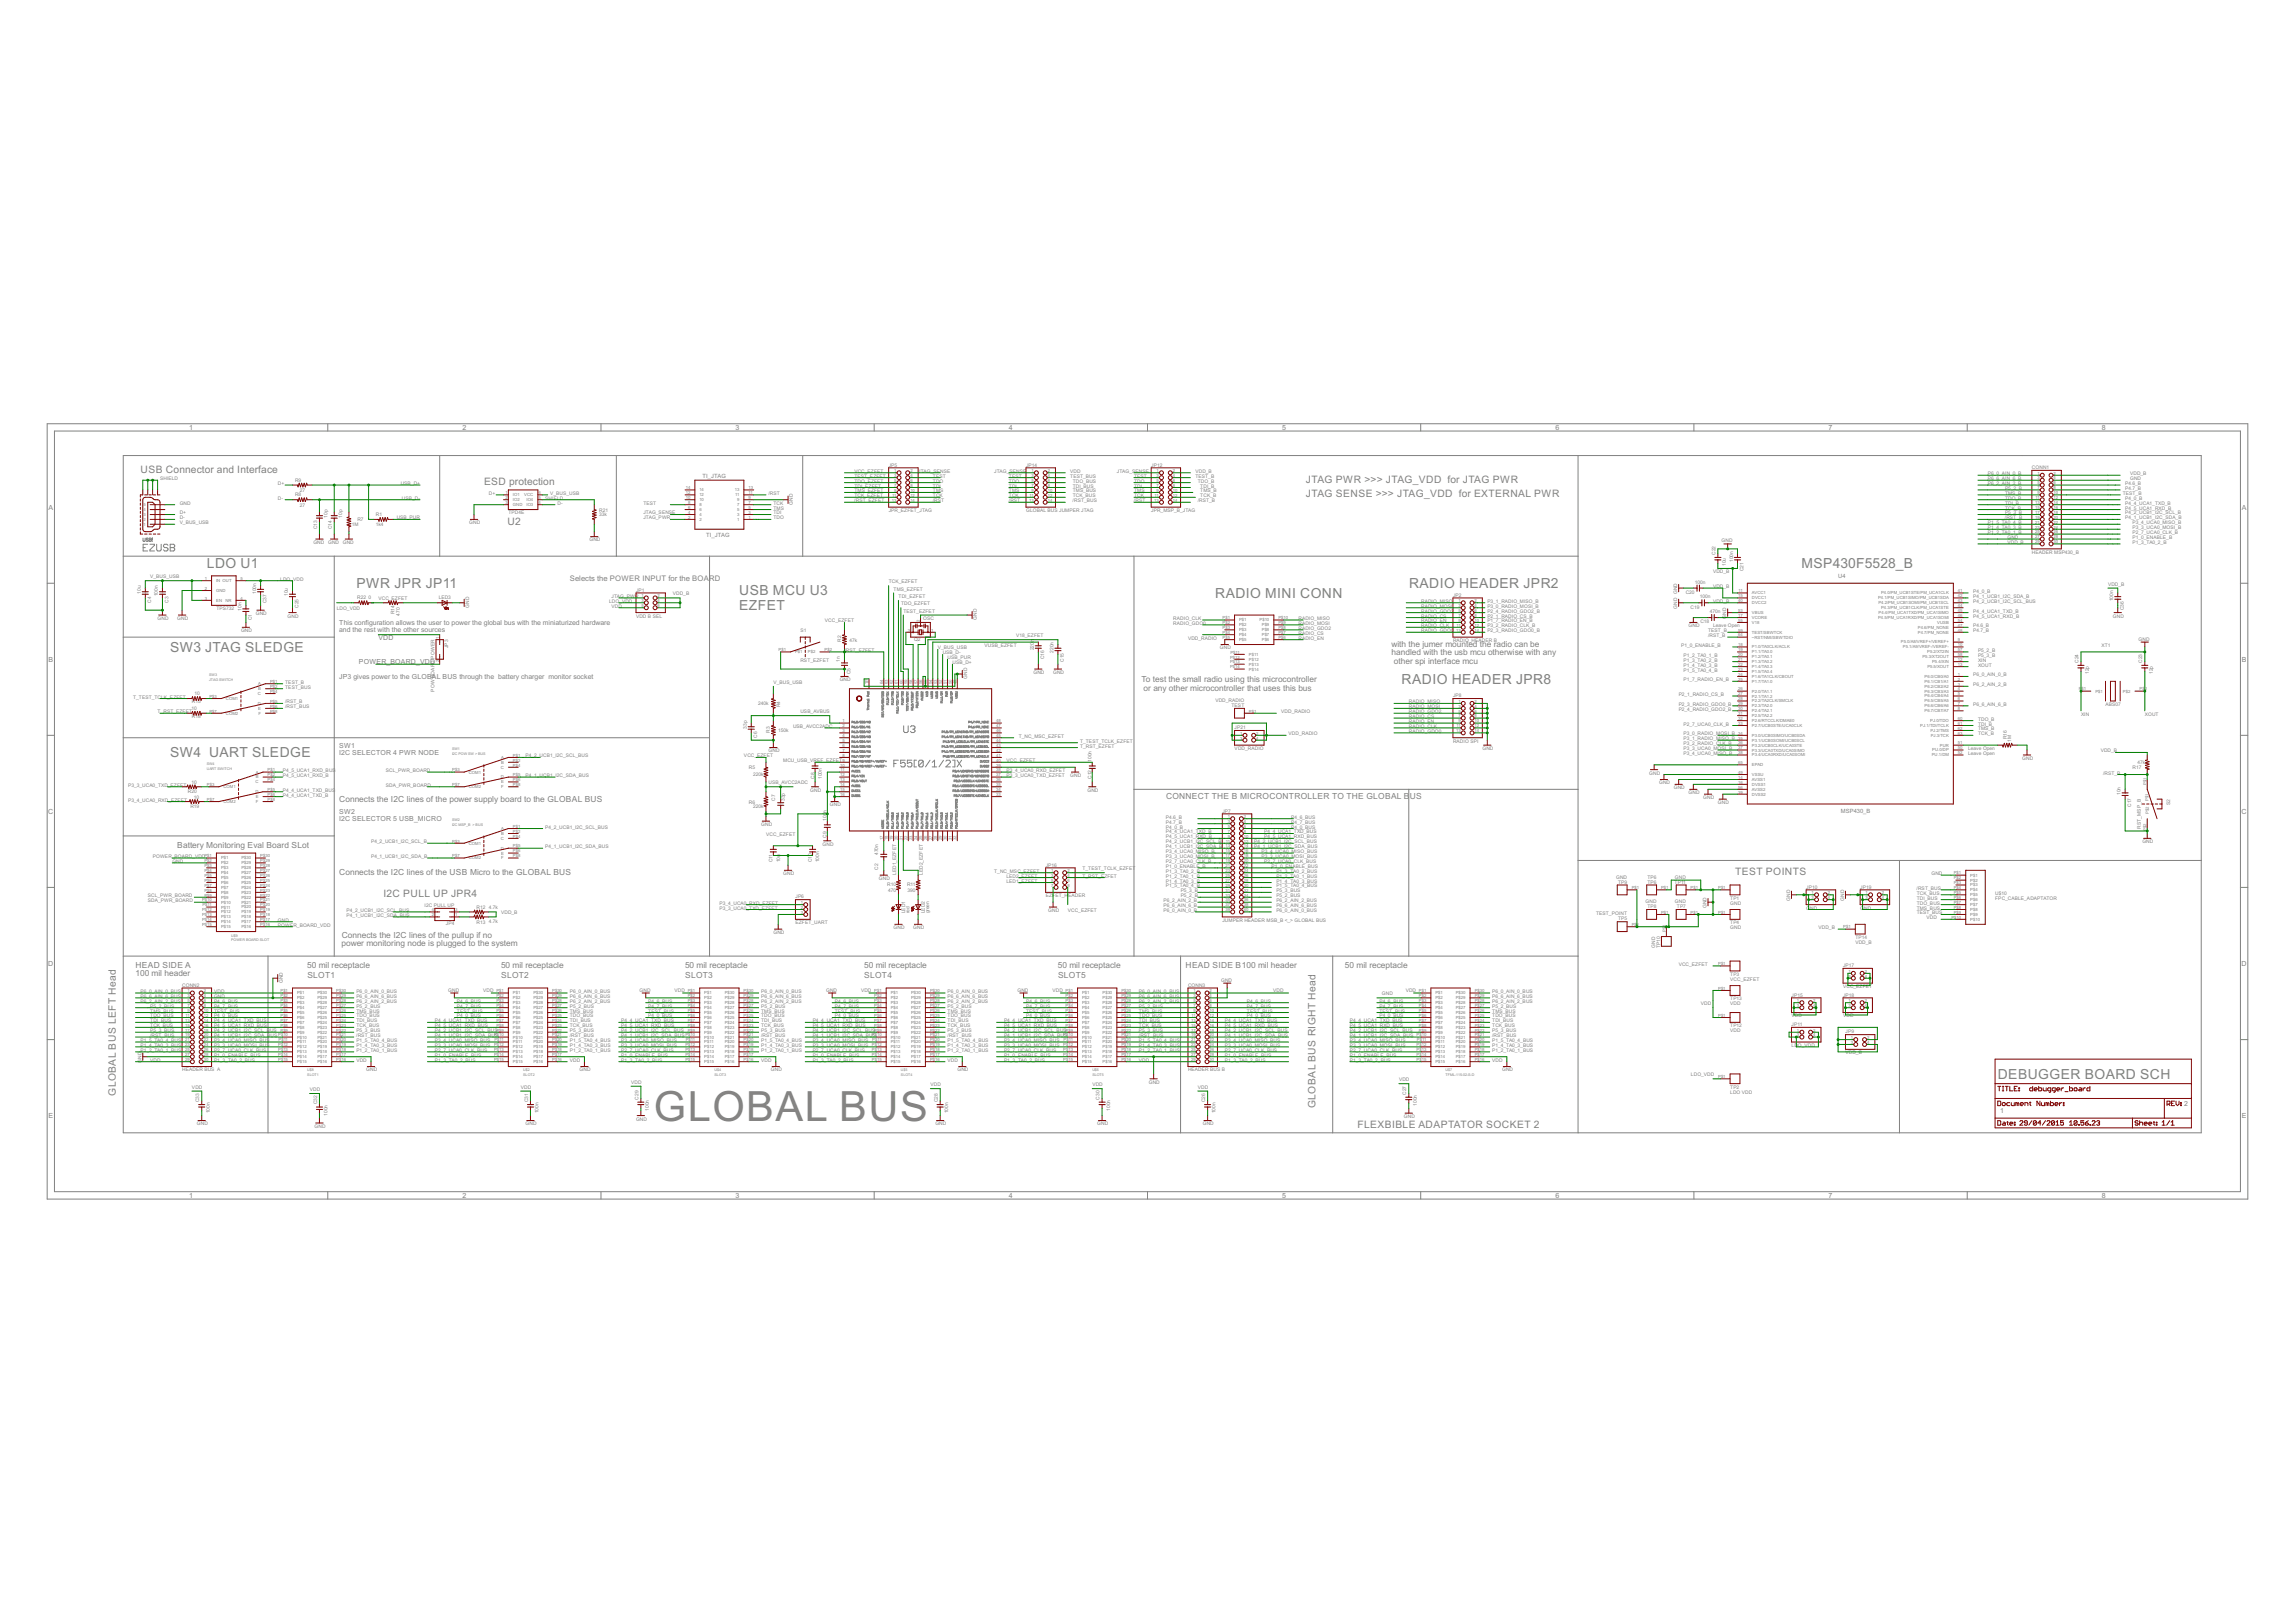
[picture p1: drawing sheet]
<svg xmlns="http://www.w3.org/2000/svg" width="420mm" height="297mm" viewBox="0 0 420 297" stroke-linecap="round" stroke-linejoin="round" font-family="sans-serif">
<defs><g id="words">
<text font-size="8.5" fill="#808080" x="119.7" y="205.1">GLOBAL BUS</text>
<g font-size="2.8" fill="#808080">
<text x="37.9" y="104">LDO U1</text>
<text x="65.3" y="107.6">PWR JPR JP11</text>
<text x="258" y="107.6">RADIO HEADER JPR2</text>
<text x="329.8" y="104">MSP430F5528_B</text>
<text x="135.3" y="109">USB MCU U3</text>
<text x="135.3" y="111.7">EZFET</text>
<text x="222.5" y="109.4">RADIO MINI CONN</text>
<text x="31.1" y="119.3">SW3 JTAG SLEDGE</text>
<text x="256.6" y="125.1">RADIO HEADER JPR8</text>
<text x="31.1" y="138.6">SW4 UART SLEDGE</text>
<text x="365.7" y="197.5">DEBUGGER BOARD SCH</text>
</g>
<g font-size="2.1" fill="#808080">
<text x="25.7" y="86.5">USB Connector and Interface</text>
<text x="88.6" y="88.8">ESD protection</text>
<text x="239.1" y="88.3">JTAG PWR &gt;&gt;&gt; JTAG_VDD for JTAG PWR</text>
<text x="239.1" y="91">JTAG SENSE &gt;&gt;&gt; JTAG_VDD for EXTERNAL PWR</text>
<text x="92.9" y="96.1">U2</text>
<text x="317.7" y="160.2">TEST POINTS</text>
<text x="70.2" y="164.2">I2C PULL UP JPR4</text>
<text x="21.2" y="200.6" transform="rotate(-90 21.2 200.6)">GLOBAL BUS LEFT Head</text>
<text x="240.8" y="202.8" transform="rotate(-90 240.8 202.8)">GLOBAL BUS RIGHT Head</text>
<text x="248.5" y="206.4">FLEXBIBLE ADAPTATOR SOCKET 2</text>
</g>
<g font-size="1.7" fill="#808080">
<text x="254.8" y="118.3">with the jumer mounted the radio can be</text>
<text x="254.8" y="119.9">handled with the usb mcu otherwise with any</text>
<text x="209" y="124.9">To test the small radio using this microcontroller</text>
<text x="255.2" y="121.6">other spi interface mcu</text>
<text x="209.4" y="126.5">or any other microcontroller that uses this bus</text>
<text x="62.1" y="146.7">Connects the I2C lines of the power supply board to the GLOBAL BUS</text>
<text x="213.5" y="146.3">CONNECT THE B MICROCONTROLLER TO THE GLOBAL B</text>
<text x="258.1" y="146.3">US</text>
<text x="32.5" y="155.2">Battery Monitoring Eval Board SLot</text>
<text x="62.1" y="160.2">Connects the I2C lines of the USB Micro to the GLOBAL BUS</text>
<text x="62.5" y="173.2">power monitoring node is plugged to the system</text>
<text x="62.6" y="171.6">Connects the I2C lines of the pullup if no</text>
<text x="24.8" y="178.6">100 mil header</text>
<text x="24.8" y="177.2">HEAD SIDE A</text>
<text x="56.2" y="177.2">50 mil receptacle</text>
<text x="56.3" y="179">SLOT1</text>
<text x="91.7" y="177.2">50 mil receptacle</text>
<text x="91.8" y="179">SLOT2</text>
<text x="125.4" y="177.2">50 mil receptacle</text>
<text x="125.4" y="179">SLOT3</text>
<text x="158.2" y="177.2">50 mil receptacle</text>
<text x="158.2" y="179">SLOT4</text>
<text x="193.7" y="177.2">50 mil receptacle</text>
<text x="193.7" y="179">SLOT5</text>
<text x="217.1" y="177.2">HEAD SIDE B100 mil header</text>
<text x="246.2" y="177.2">50 mil receptacle</text>
</g>
<text font-size="1.6" fill="#808080" x="104.3" y="106.3">Selects the POWER INPUT for the BOARD</text>
<g font-size="1.4" fill="#808080">
<text x="34.6" y="78.7">1</text>
<text x="84.7" y="78.7">2</text>
<text x="134.7" y="78.7">3</text>
<text x="184.7" y="78.7">4</text>
<text x="234.7" y="78.7">5</text>
<text x="284.8" y="78.7">6</text>
<text x="334.8" y="78.7">7</text>
<text x="384.8" y="78.7">8</text>
<text x="8.9" y="93.3">A</text>
<text x="410.4" y="93.3">A</text>
<text x="62.1" y="115.7">and the rest with the other sources</text>
<text x="62.1" y="114.4">This configuration allows the user to power the global bus with the miniaturized hardware</text>
<text x="69.3" y="117.1">VDD</text>
<text x="8.9" y="121.1">B</text>
<text x="62.1" y="124.2">JP3 gives power to the GLOBAL BUS through the battery charger monitor socket</text>
<text x="65.7" y="121.6">POWER_BOARD_VDD</text>
<text x="410.4" y="121.1">B</text>
<text x="62.1" y="136.8">SW1</text>
<text x="62.1" y="138.2">I2C SELECTOR 4 PWR NODE</text>
<text x="8.8" y="149">C</text>
<text x="62.1" y="148.9">SW2</text>
<text x="410.4" y="149">C</text>
<text x="62.1" y="150.3">I2C SELECTOR 5 USB_MICRO</text>
<text x="8.8" y="176.8">D</text>
<text x="410.4" y="176.8">D</text>
<text x="366.2" y="203.7">1</text>
<text x="399.8" y="202.4">2</text>
<text x="8.9" y="204.6">E</text>
<text x="410.4" y="204.6">E</text>
<text x="34.6" y="219.2">1</text>
<text x="84.7" y="219.2">2</text>
<text x="134.7" y="219.2">3</text>
<text x="184.7" y="219.2">4</text>
<text x="234.7" y="219.2">5</text>
<text x="284.8" y="219.2">6</text>
<text x="334.8" y="219.2">7</text>
<text x="384.8" y="219.2">8</text>
</g>
<g font-size="1.2" fill="#808080">
<text x="128.6" y="87.5">TI_JTAG</text>
<text x="129.3" y="98.2">TI_JTAG</text>
<text x="336.5" y="105.8">U4</text>
<text x="337" y="148.8">MSP430_B</text>
</g>
<g font-size="1" fill="#808080">
<text x="29.3" y="87.9">SHIELD</text>
<text x="50.9" y="88.8">D+</text>
<text x="54" y="88.1">R9</text>
<text x="73.4" y="88.8">USB_D+</text>
<text x="156.4" y="87.4">TEST_EZFET</text>
<text x="156.4" y="88.3">TDO_EZFET</text>
<text x="156.4" y="89.2">TDI_EZFET</text>
<text x="156.4" y="86.5">VCC_EZFET</text>
<text x="162.7" y="85.4">JP5</text>
<text x="168.1" y="86.5">JTAG_SENSE</text>
<text x="170.8" y="89.2">TDI</text>
<text x="170.8" y="87.4">TEST</text>
<text x="170.8" y="88.3">TDO</text>
<text x="182" y="86.5">JTAG_SENSE</text>
<text x="184.7" y="89.2">TDI</text>
<text x="184.7" y="87.4">TEST</text>
<text x="184.7" y="88.3">TDO</text>
<text x="187.9" y="85.4">JP14</text>
<text x="195.9" y="86.5">VDD</text>
<text x="195.9" y="87.4">TEST_BUS</text>
<text x="196.4" y="88.3">TDO_BUS</text>
<text x="196.4" y="89.2">TDI_BUS</text>
<text x="204.5" y="86.5">JTAG_SENSE</text>
<text x="207.6" y="89.2">TDI</text>
<text x="207.6" y="87.4">TEST</text>
<text x="207.6" y="88.3">TDO</text>
<text x="210.8" y="85.4">JP12</text>
<text x="218.8" y="87.4">TEST_B</text>
<text x="218.8" y="86.5">VDD_B</text>
<text x="219.3" y="88.3">TDO_B</text>
<text x="219.7" y="89.2">TDI_B</text>
<text x="363.9" y="87">P6_0_AIN_0_B</text>
<text x="363.9" y="88.8">P6_2_AIN_2_B</text>
<text x="363.9" y="87.9">P6_6_AIN_6_B</text>
<text x="367.1" y="89.7">P5_2_B</text>
<text x="372" y="85.9">CONN1</text>
<text x="389.1" y="88.8">P4.6_B</text>
<text x="389.1" y="89.7">P4.7_B</text>
<text x="390" y="87.9">GND</text>
<text x="390" y="87">VDD_B</text>
<text x="32.9" y="92.4">GND</text>
<text x="32.9" y="94.2">D+</text>
<text x="32.9" y="95.1">D-</text>
<text x="32.9" y="96">V_BUS_USB</text>
<text x="50.9" y="91.5">D-</text>
<text x="54" y="90.8">R8</text>
<text x="54.9" y="92.7">27</text>
<text x="54.9" y="90">27</text>
<text x="59.9" y="94.7" transform="rotate(-90 59.9 94.7)">10p</text>
<text x="62.6" y="94.7" transform="rotate(-90 62.6 94.7)">10p</text>
<text x="65.4" y="95.4">R7</text>
<text x="68.8" y="94.4">R1</text>
<text x="72.6" y="95.1">USB_PUR</text>
<text x="73.6" y="91.5">USB_D-</text>
<text x="85.9" y="96">GND</text>
<text x="89.5" y="90.6">D+</text>
<text x="93.1" y="94.2">TPD4E</text>
<text x="99.8" y="91.5">SHIELD</text>
<text x="100.7" y="90.6">V_BUS_USB</text>
<text x="102.1" y="92.4">D-</text>
<text x="109.7" y="94.4">33k</text>
<text x="109.7" y="93.6">R21</text>
<text x="117.8" y="94.2">JTAG_SENSE</text>
<text x="117.8" y="95.1">JTAG_PWR</text>
<text x="117.8" y="92.4">TEST</text>
<text x="140.7" y="90.6">/RST</text>
<text x="141.6" y="93.3">TMS</text>
<text x="141.6" y="94.2">TDI</text>
<text x="141.6" y="92.4">TCK</text>
<text x="141.6" y="95.1">TDO</text>
<text x="145.2" y="92.3" transform="rotate(-90 145.2 92.3)">GND</text>
<text x="156.4" y="91.9">/RST_EZFET</text>
<text x="156.4" y="91">TCK_EZFET</text>
<text x="156.4" y="90.1">TMS_EZFET</text>
<text x="162.7" y="93.7">JPR_EZFET_JTAG</text>
<text x="170.8" y="91.9">/RST</text>
<text x="170.8" y="90.1">TMS</text>
<text x="170.8" y="91">TCK</text>
<text x="184.7" y="91.9">/RST</text>
<text x="184.7" y="90.1">TMS</text>
<text x="184.7" y="91">TCK</text>
<text x="187.9" y="93.7">GLOBAL BUS JUMPER JTAG</text>
<text x="196.4" y="91.9">/RST_BUS</text>
<text x="196.4" y="91">TCK_BUS</text>
<text x="196.4" y="90.1">TMS_BUS</text>
<text x="207.6" y="91.9">/RST</text>
<text x="207.6" y="90.1">TMS</text>
<text x="207.6" y="91">TCK</text>
<text x="210.8" y="93.7">JPR_MSP_B_JTAG</text>
<text x="219.3" y="91.9">/RST_B</text>
<text x="219.7" y="90.1">TMS_B</text>
<text x="219.7" y="91">TCK_B</text>
<text x="363.9" y="96">P1_5_TA0_4_B</text>
<text x="367.1" y="95.1">/RST_B</text>
<text x="367.1" y="91.5">TDO_B</text>
<text x="367.1" y="92.4">TDI_B</text>
<text x="367.1" y="90.6">TMS_B</text>
<text x="367.1" y="93.3">TCK_B</text>
<text x="367.1" y="94.2">P5_3_B</text>
<text x="388.6" y="90.6">TEST_B</text>
<text x="389.1" y="95.1">P4_1_UCB1_I2C_SDA_B</text>
<text x="389.1" y="94.2">P4_2_UCB1_I2C_SCL_B</text>
<text x="389.1" y="92.4">P4_4_UCA1_TXD_B</text>
<text x="389.1" y="93.3">P4_5_UCA1_RXD_B</text>
<text x="389.1" y="91.5">P4_0_B</text>
<text x="390.4" y="96">P3_4_UCA0_MISO_B</text>
<text x="57.4" y="99.6">GND GND GND</text>
<text x="58" y="96.9" transform="rotate(-90 58 96.9)">C13</text>
<text x="60.7" y="96.9" transform="rotate(-90 60.7 96.9)">C14</text>
<text x="64.4" y="96.2">1M</text>
<text x="68.8" y="96.3">1k4</text>
<text x="107.9" y="99.1">GND</text>
<text x="314.1" y="101.6" transform="rotate(-90 314.1 101.6)">C22</text>
<text x="315.2" y="99.3">GND</text>
<text x="363.9" y="97.8">P1_2_TA0_1_B</text>
<text x="363.9" y="96.9">P1_4_TA0_3_B</text>
<text x="367.5" y="98.7">GND</text>
<text x="367.5" y="99.6">VDD_B</text>
<text x="372" y="101.3">HEADER MSP430_B</text>
<text x="390.4" y="98.7">P1_0_ENABLE_B</text>
<text x="390.4" y="99.6">P1_3_TA0_2_B</text>
<text x="390.4" y="97.8">P2_7_UCA0_CLK_B</text>
<text x="390.4" y="96.9">P3_3_UCA0_MOSI_B</text>
<text x="27.5" y="105.8">V_BUS_USB</text>
<text x="51.3" y="106.3">LDO_VDD</text>
<text x="162.7" y="106.7">TCK_EZFET</text>
<text x="310.3" y="106.8">100n</text>
<text x="313.6" y="107.6">VDD_B</text>
<text x="313.6" y="104.9">VDD_B</text>
<text x="316" y="103.6" transform="rotate(-90 316 103.6)">10u</text>
<text x="317.3" y="102.8" transform="rotate(-90 317.3 102.8)">100n</text>
<text x="319.2" y="104.5" transform="rotate(-90 319.2 104.5)">C21</text>
<text x="385.9" y="107.2">VDD_B</text>
<text x="25.8" y="108.6" transform="rotate(-90 25.8 108.6)">10u</text>
<text x="27.7" y="110.3" transform="rotate(-90 27.7 110.3)">C4</text>
<text x="28.9" y="113.5">GND</text>
<text x="28.9" y="109.1" transform="rotate(-90 28.9 109.1)">100n</text>
<text x="30.8" y="110.3" transform="rotate(-90 30.8 110.3)">C3</text>
<text x="32.5" y="113.5">GND</text>
<text x="39.6" y="111.7">TPS732</text>
<text x="44.2" y="111.8" transform="rotate(-90 44.2 111.8)">10n</text>
<text x="46.1" y="113.5" transform="rotate(-90 46.1 113.5)">C1</text>
<text x="46.8" y="112.6">GND</text>
<text x="46.9" y="108.7" transform="rotate(-90 46.9 108.7)">100n</text>
<text x="48.8" y="110.4" transform="rotate(-90 48.8 110.4)">C37</text>
<text x="52.7" y="113">GND</text>
<text x="52.7" y="109.1" transform="rotate(-90 52.7 109.1)">10u</text>
<text x="54.6" y="111.3" transform="rotate(-90 54.6 111.3)">C25</text>
<text x="61.6" y="111.7">LDO_VDD</text>
<text x="65.4" y="109.7">R22</text>
<text x="67.5" y="109.7">0</text>
<text x="69.3" y="109.9">VCC_EZFET</text>
<text x="72.2" y="112.4" transform="rotate(-90 72.2 112.4)">R14</text>
<text x="73.2" y="112.7" transform="rotate(-90 73.2 112.7)">470</text>
<text x="80.3" y="109.7">LED3</text>
<text x="85.9" y="111.2" transform="rotate(-90 85.9 111.2)">GND</text>
<text x="111.5" y="110.3">LDO_VDD</text>
<text x="112" y="111.2">VDD</text>
<text x="112" y="109.4">JTAG_PWR</text>
<text x="116.4" y="113">VDD B SEL</text>
<text x="116.4" y="108.3">JP1</text>
<text x="123.2" y="109">VDD_B</text>
<text x="151" y="113.9">VCC_EZFET</text>
<text x="163.6" y="108.1">TMS_EZFET</text>
<text x="164.5" y="109.4">TDI_EZFET</text>
<text x="165" y="110.8">TDO_EZFET</text>
<text x="165.4" y="112.1">TEST_EZFET</text>
<text x="169" y="113.5">OSC</text>
<text x="178.9" y="113.5" transform="rotate(-90 178.9 113.5)">GND</text>
<text x="214.8" y="113.5">RADIO_CLK</text>
<text x="237.7" y="113.5">RADIO_MISO</text>
<text x="260.2" y="110.3">RADIO_MISO</text>
<text x="260.2" y="111.2">RADIO_MOSI</text>
<text x="260.2" y="112.1">RADIO_GDO2</text>
<text x="260.2" y="113">RADIO_CS</text>
<text x="260.2" y="113.9">RADIO_EN</text>
<text x="266" y="109.2">JP2</text>
<text x="272.3" y="110.3">P3_1_RADIO_MISO_B</text>
<text x="272.3" y="111.2">P3_0_RADIO_MOSI_B</text>
<text x="272.3" y="112.1">P2_4_RADIO_GDO2_B</text>
<text x="272.3" y="113">P2_1_RADIO_CS_B</text>
<text x="272.3" y="113.9">P1_7_RADIO_EN_B</text>
<text x="307.1" y="111.4" transform="rotate(-90 307.1 111.4)">GND GND</text>
<text x="308.6" y="108.7">C20</text>
<text x="309.5" y="111.4">C19</text>
<text x="311.2" y="109.5">100n</text>
<text x="313" y="112.2">470n</text>
<text x="313.6" y="110.3">VDD_B</text>
<text x="316" y="113.2" transform="rotate(-90 316 113.2)">GND</text>
<text x="361.2" y="110.3">P4_2_UCB1_I2C_SCL_BUS</text>
<text x="361.2" y="109.4">P4_1_UCB1_I2C_SDA_B</text>
<text x="361.2" y="112.1">P4_4_UCA1_TXD_B</text>
<text x="361.2" y="113">P4_5_UCA1_RXD_B</text>
<text x="361.2" y="108.5">P4_0_B</text>
<text x="386.8" y="113">GND</text>
<text x="386.9" y="110" transform="rotate(-90 386.9 110)">100n</text>
<text x="388.8" y="111.7" transform="rotate(-90 388.8 111.7)">C36</text>
<text x="44.1" y="115.7">GND</text>
<text x="82" y="118.6" transform="rotate(-90 82 118.6)">JP3</text>
<text x="146.5" y="115.7">S1</text>
<text x="154" y="117.5" transform="rotate(-90 154 117.5)">R2</text>
<text x="154.6" y="119.3">/RST_EZFET</text>
<text x="155.5" y="117.4">47k</text>
<text x="167.3" y="117.2">Q2</text>
<text x="171.7" y="118.9">V_BUS_USB</text>
<text x="172.6" y="119.8">USB_D-</text>
<text x="180.2" y="118.4">VUSB_EZFET</text>
<text x="186.1" y="116.6">V18_EZFET</text>
<text x="189.3" y="119" transform="rotate(-90 189.3 119)">220n</text>
<text x="192.9" y="119.5" transform="rotate(-90 192.9 119.5)">220n</text>
<text x="214.8" y="114.4">RADIO_GDO0</text>
<text x="217.5" y="117.1">VDD_RADIO</text>
<text x="223.3" y="118.9">GND</text>
<text x="237.7" y="114.4">RADIO_MOSI</text>
<text x="237.7" y="115.3">RADIO_GDO2</text>
<text x="237.7" y="116.2">RADIO_CS</text>
<text x="237.7" y="117.1">RADIO_EN</text>
<text x="260.2" y="114.8">RADIO_CLK</text>
<text x="260.2" y="115.7">RADIO_GDO0</text>
<text x="266" y="117.5">RADIO_HEADER B</text>
<text x="272.3" y="114.8">P3_2_RADIO_CLK_B</text>
<text x="272.3" y="115.7">P2_3_RADIO_GDO0_B</text>
<text x="307.8" y="118.4">P1_0_ENABLE_B</text>
<text x="309.1" y="114.8">GND</text>
<text x="311.3" y="114.1">C18</text>
<text x="312.7" y="116.6">/RST_B</text>
<text x="312.7" y="115.7">TEST_B</text>
<text x="313.6" y="114.8">Leave Open</text>
<text x="361.2" y="114.8">P4.6_B</text>
<text x="361.2" y="115.7">P4.7_B</text>
<text x="362.1" y="119.3">P5_2_B</text>
<text x="384.7" y="118.4">XT1</text>
<text x="391.5" y="117.2">GND</text>
<text x="52.2" y="125.1">TEST_B</text>
<text x="79.6" y="121.5" transform="rotate(-90 79.6 121.5)">D POWER</text>
<text x="141.6" y="125.1">V_BUS_USB</text>
<text x="146.5" y="121.1">RST_EZFET</text>
<text x="153.7" y="124.7">GND</text>
<text x="153.8" y="121.2" transform="rotate(-90 153.8 121.2)">1n</text>
<text x="155.7" y="123.4" transform="rotate(-90 155.7 123.4)">C5</text>
<text x="173.5" y="120.7">USB_PUR</text>
<text x="174.4" y="121.6">USB_D+</text>
<text x="177.1" y="124.2" transform="rotate(-90 177.1 124.2)">GND</text>
<text x="189.2" y="123.4">GND</text>
<text x="191.2" y="120.7" transform="rotate(-90 191.2 120.7)">C16</text>
<text x="192.8" y="123.4">GND</text>
<text x="194.8" y="121.1" transform="rotate(-90 194.8 121.1)">C15</text>
<text x="308.2" y="120.2">P1_2_TA0_1_B</text>
<text x="308.2" y="121.1">P1_3_TA0_2_B</text>
<text x="308.2" y="122">P1_4_TA0_3_B</text>
<text x="308.2" y="122.9">P1_5_TA0_4_B</text>
<text x="308.2" y="124.7">P1_7_RADIO_EN_B</text>
<text x="361.2" y="123.8">P6_0_AIN_0_B</text>
<text x="361.2" y="125.6">P6_2_AIN_2_B</text>
<text x="362.1" y="121.1">XIN</text>
<text x="362.1" y="122">XOUT</text>
<text x="362.1" y="120.2">P5_3_B</text>
<text x="380.5" y="121.3" transform="rotate(-90 380.5 121.3)">C24</text>
<text x="382.4" y="123.4" transform="rotate(-90 382.4 123.4)">12p</text>
<text x="392.2" y="121.3" transform="rotate(-90 392.2 121.3)">C23</text>
<text x="394.1" y="123.4" transform="rotate(-90 394.1 123.4)">12p</text>
<text x="24.4" y="127.8">T_TEST_TCLK_EZFET</text>
<text x="28.9" y="130.5">T_RST_EZFET</text>
<text x="35.1" y="130">10</text>
<text x="35.1" y="128.7">R15</text>
<text x="35.1" y="131.4">R18</text>
<text x="35.6" y="127.2">10</text>
<text x="52.2" y="128.7">/RST_B</text>
<text x="52.2" y="129.6">/RST_BUS</text>
<text x="52.2" y="126">TEST_BUS</text>
<text x="79.6" y="126.6" transform="rotate(-90 79.6 126.6)">POW BOAR</text>
<text x="138.8" y="129">240k</text>
<text x="142.8" y="129.4" transform="rotate(-90 142.8 129.4)">R4</text>
<text x="146.5" y="130.5">USB_AVBUS</text>
<text x="222.5" y="128.5">VDD_RADIO</text>
<text x="225.5" y="129.4">TEST</text>
<text x="234.6" y="130.5">VDD_RADIO</text>
<text x="257.9" y="128.7">RADIO_MISO</text>
<text x="257.9" y="129.6">RADIO_MOSI</text>
<text x="257.9" y="130.5">RADIO_GDO2</text>
<text x="257.9" y="131.4">RADIO_CS</text>
<text x="266" y="127.6">JP8</text>
<text x="307.3" y="129.2">P2_3_RADIO_GDO0_B</text>
<text x="307.3" y="130.1">P2_4_RADIO_GDO2_B</text>
<text x="307.3" y="127.4">P2_1_RADIO_CS_B</text>
<text x="361.2" y="129.2">P6_6_AIN_6_B</text>
<text x="362.1" y="131.9">TDO_B</text>
<text x="381" y="131">XIN</text>
<text x="385.5" y="129.2">ABS07</text>
<text x="392.7" y="131">XOUT</text>
<text x="136.7" y="133.3" transform="rotate(-90 136.7 133.3)">33p</text>
<text x="138.6" y="135" transform="rotate(-90 138.6 135)">C6</text>
<text x="140.7" y="137.7">GND</text>
<text x="140.9" y="134.1" transform="rotate(-90 140.9 134.1)">R3</text>
<text x="142.5" y="134">150k</text>
<text x="145.2" y="133.2">USB_AVCC2ADC</text>
<text x="186.5" y="135">T_NC_MSC_EZFET</text>
<text x="197.7" y="135.9">T_TEST_TCLK_EZFET</text>
<text x="197.7" y="136.8">T_RST_EZFET</text>
<text x="226" y="137.3">VDD_RADIO</text>
<text x="226" y="133.5">JP21</text>
<text x="235.9" y="134.6">VDD_RADIO</text>
<text x="257.9" y="133.2">RADIO_CLK</text>
<text x="257.9" y="134.1">RADIO_GDO0</text>
<text x="257.9" y="132.3">RADIO_EN</text>
<text x="266" y="135.9">RADIO SPI</text>
<text x="271.4" y="137.3">GND</text>
<text x="308.2" y="132.8">P2_7_UCA0_CLK_B</text>
<text x="308.2" y="137.3">P3_3_UCA0_MOSI_B</text>
<text x="308.2" y="136.4">P3_2_RADIO_CLK_B</text>
<text x="308.2" y="135.5">P3_1_RADIO_MISO_B</text>
<text x="308.2" y="134.6">P3_0_RADIO_MOSI_B</text>
<text x="360.3" y="137.3">Leave Open</text>
<text x="362.1" y="132.8">TDI_B</text>
<text x="362.1" y="133.7">TMS_B</text>
<text x="362.1" y="134.6">TCK_B</text>
<text x="367.4" y="135.3" transform="rotate(-90 367.4 135.3)">R16</text>
<text x="368.2" y="135.8" transform="rotate(-90 368.2 135.8)">1M</text>
<text x="384.6" y="137.7">VDD_B</text>
<text x="35.1" y="143.5">10</text>
<text x="51.8" y="141.3">P4_5_UCA1_RXD_BUS</text>
<text x="51.8" y="142.2">P4_5_UCA1_RXD_B</text>
<text x="70.6" y="141.3">SCL_PWR_BOARD</text>
<text x="96.2" y="138.6">P4_2_UCB1_I2C_SCL_BUS</text>
<text x="96.2" y="142.2">P4_1_UCB1_I2C_SDA_BUS</text>
<text x="136.2" y="138.6">VCC_EZFET</text>
<text x="137.1" y="140.8">R5</text>
<text x="137.9" y="141.9">220k</text>
<text x="140.7" y="143.6">USB_AVCC2ADC</text>
<text x="143.4" y="139.5">MCU_USB_VREF_EZFET</text>
<text x="149.1" y="142.6" transform="rotate(-90 149.1 142.6)">C8</text>
<text x="150.4" y="142.6" transform="rotate(-90 150.4 142.6)">100n</text>
<text x="184.3" y="141.3">P3_4_UCA0_RXD_EZFET</text>
<text x="184.3" y="142.2">P3_3_UCA0_TXD_EZFET</text>
<text x="184.3" y="139.5">VCC_EZFET</text>
<text x="195.9" y="142.2">GND</text>
<text x="199.8" y="142.6" transform="rotate(-90 199.8 142.6)">C12</text>
<text x="199.8" y="139.4" transform="rotate(-90 199.8 139.4)">100n</text>
<text x="301.9" y="141.8">GND</text>
<text x="303.7" y="143.6">GND</text>
<text x="308.2" y="138.2">P3_4_UCA0_MISO_B</text>
<text x="360.3" y="138.2">Leave Open</text>
<text x="370.2" y="139.1">GND</text>
<text x="385" y="141.8">/RST_B</text>
<text x="390.4" y="140.7">R17</text>
<text x="391.3" y="139.9">47k</text>
<text x="23.5" y="146.7">P3_4_UCA0_RXD_EZFET</text>
<text x="23.5" y="144">P3_3_UCA0_TXD_EZFET</text>
<text x="34.4" y="145.2">R20</text>
<text x="34.9" y="147.9">R19</text>
<text x="35.5" y="146.2">10</text>
<text x="51.8" y="144.9">P4_4_UCA1_TXD_BUS</text>
<text x="51.8" y="145.8">P4_4_UCA1_TXD_B</text>
<text x="70.6" y="144">SDA_PWR_BOARD</text>
<text x="137.1" y="147.1">R6</text>
<text x="137.9" y="148">220k</text>
<text x="141.9" y="146.6" transform="rotate(-90 141.9 146.6)">C7</text>
<text x="143.7" y="146.6" transform="rotate(-90 143.7 146.6)">33p</text>
<text x="148.3" y="144.9">GND</text>
<text x="151.3" y="148.7" transform="rotate(-90 151.3 148.7)">n</text>
<text x="151.9" y="147.6">GND</text>
<text x="199.1" y="144.9">GND</text>
<text x="213.5" y="149.8">P4.6_B</text>
<text x="223.8" y="148.7">JP7</text>
<text x="236.4" y="149.8">P4_6_BUS</text>
<text x="306.4" y="144.5">GND</text>
<text x="309.1" y="145.4">GND</text>
<text x="311.8" y="146.3">GND</text>
<text x="314.5" y="147.1">GND</text>
<text x="388.2" y="145.5" transform="rotate(-90 388.2 145.5)">10n</text>
<text x="390.1" y="147.6" transform="rotate(-90 390.1 147.6)">C17</text>
<text x="397.3" y="147.3" transform="rotate(-90 397.3 147.3)">S2</text>
<text x="67.9" y="154.3">P4_2_UCB1_I2C_SCL_B</text>
<text x="99.8" y="151.6">P4_2_UCB1_I2C_SCL_BUS</text>
<text x="99.8" y="155.2">P4_1_UCB1_I2C_SDA_BUS</text>
<text x="139.3" y="151.2">GND</text>
<text x="140.3" y="153">VCC_EZFET</text>
<text x="150.6" y="154.8">GND</text>
<text x="151.3" y="153.3" transform="rotate(-90 151.3 153.3)">C9</text>
<text x="151.3" y="150.2" transform="rotate(-90 151.3 150.2)">100</text>
<text x="213.5" y="155.2">P4_1_UCB1_I2C_SDA_B</text>
<text x="213.5" y="154.3">P4_2_UCB1_I2C_SCL_B</text>
<text x="213.5" y="152.5">P4_4_UCA1_TXD_B</text>
<text x="213.5" y="153.4">P4_5_UCA1_RXD_B</text>
<text x="213.5" y="150.7">P4.7_B</text>
<text x="213.5" y="151.6">P4_0_B</text>
<text x="229.6" y="154.3">P4_2_UCB1_I2C_SCL_BUS</text>
<text x="229.6" y="155.2">P4_1_UCB1_I2C_SDA_BUS</text>
<text x="231.4" y="153.4">P4_5_UCA1_RXD_BUS</text>
<text x="231.4" y="152.5">P4_4_UCA1_TXD_BUS</text>
<text x="236.4" y="150.7">P4_7_BUS</text>
<text x="236.4" y="151.6">P4_0_BUS</text>
<text x="391.9" y="151.7" transform="rotate(-90 391.9 151.7)">RST_MSP_B</text>
<text x="392.2" y="154.3">GND</text>
<text x="28" y="157">POWER_BOARD_VDD</text>
<text x="31.6" y="157.9">GND</text>
<text x="67.9" y="157">P4_1_UCB1_I2C_SDA_B</text>
<text x="141.5" y="157.8" transform="rotate(-90 141.5 157.8)">C11</text>
<text x="142.8" y="157.8" transform="rotate(-90 142.8 157.8)">10u</text>
<text x="143.4" y="160.2">GND</text>
<text x="148.6" y="157.8" transform="rotate(-90 148.6 157.8)">C10</text>
<text x="150" y="157.8" transform="rotate(-90 150 157.8)">100n</text>
<text x="160.8" y="159.2" transform="rotate(-90 160.8 159.2)">C2</text>
<text x="160.8" y="156.5" transform="rotate(-90 160.8 156.5)">470n</text>
<text x="160.9" y="161.1">GND</text>
<text x="164" y="160.2" transform="rotate(-90 164 160.2)">LED1_EZFET</text>
<text x="169" y="160.2" transform="rotate(-90 169 160.2)">LED2_EZFET</text>
<text x="182" y="159.7">T_NC_MSC_EZFET</text>
<text x="184.3" y="161.5">LED1_EZFET</text>
<text x="184.3" y="160.6">LED2_EZFET</text>
<text x="191.5" y="158.6">JP16</text>
<text x="198.2" y="159.3">T_TEST_TCLK_EZFET</text>
<text x="198.2" y="160.6">T_RST_EZFET</text>
<text x="213.5" y="160.6">P1_2_TA0_1_B</text>
<text x="213.5" y="158.8">P1_0_ENABLE_B</text>
<text x="213.5" y="159.7">P1_3_TA0_2_B</text>
<text x="213.5" y="161.5">P1_4_TA0_3_B</text>
<text x="213.5" y="157.9">P2_7_UCA0_CLK_B</text>
<text x="213.5" y="157">P3_3_UCA0_MOSI_B</text>
<text x="213.5" y="156.1">P3_4_UCA0_MISO_B</text>
<text x="231" y="156.1">P3_4_UCA0_MISO_BUS</text>
<text x="231" y="157">P3_3_UCA0_MOSI_BUS</text>
<text x="231.4" y="157.9">P2_7_UCA0_CLK_BUS</text>
<text x="232.8" y="158.8">P1_0_ENABLE_BUS</text>
<text x="233.7" y="159.7">P1_3_TA0_2_BUS</text>
<text x="233.7" y="160.6">P1_2_TA0_1_BUS</text>
<text x="233.7" y="161.5">P1_4_TA0_3_BUS</text>
<text x="295.9" y="160.8">GND</text>
<text x="296.2" y="161.7">TP9</text>
<text x="301.6" y="160.8">TP6</text>
<text x="301.6" y="161.7">TP6</text>
<text x="306.6" y="161.7">TP11</text>
<text x="306.6" y="160.8">GND</text>
<text x="353.6" y="160.2">GND</text>
<text x="27.1" y="164.2">SCL_PWR_BOARD</text>
<text x="27.1" y="165.1">SDA_PWR_BOARD</text>
<text x="63.4" y="166.9">P4_2_UCB1_I2C_SCL_BUS</text>
<text x="63.4" y="167.8">P4_1_UCB1_I2C_SDA_BUS</text>
<text x="77.7" y="166">I2C PULL UP</text>
<text x="87.2" y="166.4">R12</text>
<text x="89.5" y="166.3">4.7k</text>
<text x="91.7" y="167.4">VDD_B</text>
<text x="131.7" y="165.6">P3_4_UCA0_RXD_EZFET</text>
<text x="131.7" y="166.5">P3_3_UCA0_TXD_EZFET</text>
<text x="145.6" y="164.4">JP6</text>
<text x="162.4" y="162.2">R10</text>
<text x="162.6" y="163.2">470</text>
<text x="165.7" y="167.2" transform="rotate(-90 165.7 167.2)">LED1</text>
<text x="166.1" y="162.2">R11</text>
<text x="166.2" y="163.2">390</text>
<text x="166.5" y="167.2" transform="rotate(-90 166.5 167.2)">red</text>
<text x="169.3" y="167.2" transform="rotate(-90 169.3 167.2)">LED2</text>
<text x="170.1" y="167.2" transform="rotate(-90 170.1 167.2)">green</text>
<text x="191.5" y="164.2">EZFET_HEADER</text>
<text x="191.9" y="166.9">GND</text>
<text x="195.5" y="166.9">VCC_EZFET</text>
<text x="213" y="166.9">P6_0_AIN_0_B</text>
<text x="213" y="165.1">P6_2_AIN_2_B</text>
<text x="213" y="166">P6_6_AIN_6_B</text>
<text x="213.5" y="162.4">P1_5_TA0_4_B</text>
<text x="216.2" y="163.3">P5_3_B</text>
<text x="216.2" y="164.2">P5_2_B</text>
<text x="233.7" y="166.9">P6_0_AIN_0_BUS</text>
<text x="233.7" y="166">P6_6_AIN_6_BUS</text>
<text x="233.7" y="165.1">P6_2_AIN_2_BUS</text>
<text x="233.7" y="164.2">P5_2_BUS</text>
<text x="233.7" y="163.3">P5_3_BUS</text>
<text x="233.7" y="162.4">P1_5_TA0_4_BUS</text>
<text x="292.2" y="167.5">TEST_POINT</text>
<text x="301.3" y="165.3">GND</text>
<text x="301.6" y="166.2">TP8</text>
<text x="306.6" y="165.3">GND</text>
<text x="307" y="166.2">TP7</text>
<text x="312.4" y="166.2" transform="rotate(-90 312.4 166.2)">GND</text>
<text x="316.8" y="165.6">GND</text>
<text x="316.8" y="164.7">TP1</text>
<text x="327.7" y="164.9" transform="rotate(-90 327.7 164.9)">GND</text>
<text x="330.7" y="166.5">GND</text>
<text x="330.7" y="162.6">JP10</text>
<text x="337.6" y="164.9" transform="rotate(-90 337.6 164.9)">GND</text>
<text x="340.6" y="166.5">GND</text>
<text x="340.6" y="162.6">JP19</text>
<text x="350.9" y="162.9">/RST_BUS</text>
<text x="350.9" y="167.4">TEST_BUS</text>
<text x="350.9" y="165.6">TDO_BUS</text>
<text x="350.9" y="164.7">TDI_BUS</text>
<text x="350.9" y="163.8">TCK_BUS</text>
<text x="350.9" y="166.5">TMS_BUS</text>
<text x="365.3" y="164.7">FPC_CABLE_ADAPTATOR</text>
<text x="365.3" y="163.8">U$10</text>
<text x="50.9" y="168.7">GND</text>
<text x="50.9" y="169.6">POWER_BOARD_VDD</text>
<text x="81.6" y="169.3">JP4</text>
<text x="87.2" y="169.1">R13</text>
<text x="89.5" y="169">4.7k</text>
<text x="141.6" y="170.9">GND</text>
<text x="145.6" y="169.2">EZFET_UART</text>
<text x="163.6" y="170.1">GND</text>
<text x="167.2" y="170.1">GND</text>
<text x="223.8" y="168.7">JUMPER HEADER MSB_B &lt;_&gt; GLOBAL BUS</text>
<text x="296.2" y="168.4">TP5</text>
<text x="303" y="173.4" transform="rotate(-90 303 173.4)">GND</text>
<text x="303.9" y="173.5" transform="rotate(-90 303.9 173.5)">TP10</text>
<text x="316.8" y="170.1">GND</text>
<text x="316.8" y="169.2">TP4</text>
<text x="332.9" y="170.1">VDD_B</text>
<text x="339.7" y="172.7">VDD_B</text>
<text x="339.7" y="171.8">TP14</text>
<text x="352.7" y="168.3">VDD</text>
<text x="51.8" y="179.9" transform="rotate(-90 51.8 179.9)">GND</text>
<text x="223.6" y="179.7">GND</text>
<text x="307.3" y="176.8">VCC_EZFET</text>
<text x="316.8" y="179.5">VCC_EZFET</text>
<text x="316.8" y="178.6">TP3</text>
<text x="337.4" y="177">JP17</text>
<text x="25.7" y="181.7">P6_0_AIN_0_BUS</text>
<text x="25.7" y="182.6">P6_6_AIN_6_BUS</text>
<text x="25.7" y="183.5">P6_2_AIN_2_BUS</text>
<text x="27.5" y="184.4">P5_2_BUS</text>
<text x="27.5" y="185.3">TMS_BUS</text>
<text x="33.4" y="180.6">CONN2</text>
<text x="39.2" y="182.6">GND</text>
<text x="39.2" y="181.7">VDD</text>
<text x="39.2" y="184.4">P4_7_BUS</text>
<text x="39.2" y="183.5">P4_6_BUS</text>
<text x="39.2" y="185.3">TEST_BUS</text>
<text x="65.2" y="181.7">P6_0_AIN_0_BUS</text>
<text x="65.2" y="182.6">P6_6_AIN_6_BUS</text>
<text x="65.2" y="183.5">P6_2_AIN_2_BUS</text>
<text x="65.2" y="184.4">P5_2_BUS</text>
<text x="65.2" y="185.3">TMS_BUS</text>
<text x="82.1" y="181.5">GND</text>
<text x="83.7" y="184.4">P4_7_BUS</text>
<text x="83.7" y="183.5">P4_6_BUS</text>
<text x="83.7" y="185.3">TEST_BUS</text>
<text x="88.5" y="181.5">VDD</text>
<text x="104.3" y="181.7">P6_0_AIN_0_BUS</text>
<text x="104.3" y="182.6">P6_6_AIN_6_BUS</text>
<text x="104.3" y="183.5">P6_2_AIN_2_BUS</text>
<text x="104.3" y="184.4">P5_2_BUS</text>
<text x="104.3" y="185.3">TMS_BUS</text>
<text x="117.1" y="181.5">GND</text>
<text x="118.7" y="184.4">P4_7_BUS</text>
<text x="118.7" y="183.5">P4_6_BUS</text>
<text x="118.7" y="185.3">TEST_BUS</text>
<text x="123.5" y="181.5">VDD</text>
<text x="139.3" y="181.7">P6_0_AIN_0_BUS</text>
<text x="139.3" y="182.6">P6_6_AIN_6_BUS</text>
<text x="139.3" y="183.5">P6_2_AIN_2_BUS</text>
<text x="139.3" y="184.4">P5_2_BUS</text>
<text x="139.3" y="185.3">TMS_BUS</text>
<text x="151.2" y="181.5">GND</text>
<text x="152.8" y="184.4">P4_7_BUS</text>
<text x="152.8" y="183.5">P4_6_BUS</text>
<text x="152.8" y="185.3">TEST_BUS</text>
<text x="157.6" y="181.5">VDD</text>
<text x="173.5" y="181.7">P6_0_AIN_0_BUS</text>
<text x="173.5" y="182.6">P6_6_AIN_6_BUS</text>
<text x="173.5" y="183.5">P6_2_AIN_2_BUS</text>
<text x="173.5" y="184.4">P5_2_BUS</text>
<text x="173.5" y="185.3">TMS_BUS</text>
<text x="186.3" y="181.5">GND</text>
<text x="187.9" y="184.4">P4_7_BUS</text>
<text x="187.9" y="183.5">P4_6_BUS</text>
<text x="187.9" y="185.3">TEST_BUS</text>
<text x="192.7" y="181.5">VDD</text>
<text x="208.5" y="181.7">P6_0_AIN_0_BUS</text>
<text x="208.5" y="182.6">P6_6_AIN_6_BUS</text>
<text x="208.5" y="183.5">P6_2_AIN_2_BUS</text>
<text x="208.5" y="184.4">P5_2_BUS</text>
<text x="208.5" y="185.3">TMS_BUS</text>
<text x="217.5" y="180.6">CONN3</text>
<text x="228.3" y="184.4">P4_7_BUS</text>
<text x="228.3" y="183.5">P4_6_BUS</text>
<text x="228.3" y="185.3">TEST_BUS</text>
<text x="233.1" y="181.5">VDD</text>
<text x="252.5" y="184.4">P4_7_BUS</text>
<text x="252.5" y="183.5">P4_6_BUS</text>
<text x="252.5" y="185.3">TEST_BUS</text>
<text x="253" y="182.2">GND</text>
<text x="257.3" y="181.5">VDD</text>
<text x="273.2" y="181.7">P6_0_AIN_0_BUS</text>
<text x="273.2" y="182.6">P6_6_AIN_6_BUS</text>
<text x="273.2" y="183.5">P6_2_AIN_2_BUS</text>
<text x="273.2" y="184.4">P5_2_BUS</text>
<text x="273.2" y="185.3">TMS_BUS</text>
<text x="311.4" y="184">VDD</text>
<text x="316.8" y="184">VDD</text>
<text x="316.8" y="183.1">TP13</text>
<text x="328" y="182.4">JP15</text>
<text x="337.4" y="180.8">VCC_EZFET</text>
<text x="337.4" y="182.4">JP18</text>
<text x="25.7" y="191.6">P1_4_TA0_3_BUS</text>
<text x="25.7" y="190.7">P1_5_TA0_4_BUS</text>
<text x="27.5" y="189.8">/RST_BUS</text>
<text x="27.5" y="188.9">P5_3_BUS</text>
<text x="27.5" y="186.2">TDO_BUS</text>
<text x="27.5" y="187.1">TDI_BUS</text>
<text x="27.5" y="188">TCK_BUS</text>
<text x="39.2" y="188.9">P4_2_UCB1_I2C_SCL_BUS</text>
<text x="39.2" y="189.8">P4_1_UCB1_I2C_SDA_BUS</text>
<text x="39.2" y="188">P4_5_UCA1_RXD_BUS</text>
<text x="39.2" y="187.1">P4_4_UCA1_TXD_BUS</text>
<text x="39.2" y="190.7">P3_4_UCA0_MISO_BUS</text>
<text x="39.2" y="186.2">P4_0_BUS</text>
<text x="39.2" y="191.6">P3_3_UCA0_MOSI_BUS</text>
<text x="65.2" y="189.8">/RST_BUS</text>
<text x="65.2" y="188.9">P5_3_BUS</text>
<text x="65.2" y="191.6">P1_4_TA0_3_BUS</text>
<text x="65.2" y="190.7">P1_5_TA0_4_BUS</text>
<text x="65.2" y="186.2">TDO_BUS</text>
<text x="65.2" y="187.1">TDI_BUS</text>
<text x="65.2" y="188">TCK_BUS</text>
<text x="79.6" y="188.9">P4_2_UCB1_I2C_SCL_BUS</text>
<text x="79.6" y="189.8">P4_1_UCB1_I2C_SDA_BUS</text>
<text x="79.6" y="188">P4_5_UCA1_RXD_BUS</text>
<text x="79.6" y="187.1">P4_4_UCA1_TXD_BUS</text>
<text x="79.6" y="190.7">P3_4_UCA0_MISO_BUS</text>
<text x="79.6" y="191.6">P3_3_UCA0_MOSI_BUS</text>
<text x="83.7" y="186.2">P4_0_BUS</text>
<text x="104.3" y="189.8">/RST_BUS</text>
<text x="104.3" y="188.9">P5_3_BUS</text>
<text x="104.3" y="191.6">P1_4_TA0_3_BUS</text>
<text x="104.3" y="190.7">P1_5_TA0_4_BUS</text>
<text x="104.3" y="186.2">TDO_BUS</text>
<text x="104.3" y="187.1">TDI_BUS</text>
<text x="104.3" y="188">TCK_BUS</text>
<text x="113.7" y="188.9">P4_2_UCB1_I2C_SCL_BUS</text>
<text x="113.7" y="189.8">P4_1_UCB1_I2C_SDA_BUS</text>
<text x="113.7" y="188">P4_5_UCA1_RXD_BUS</text>
<text x="113.7" y="187.1">P4_4_UCA1_TXD_BUS</text>
<text x="113.7" y="190.7">P3_4_UCA0_MISO_BUS</text>
<text x="113.7" y="191.6">P3_3_UCA0_MOSI_BUS</text>
<text x="118.7" y="186.2">P4_0_BUS</text>
<text x="139.3" y="189.8">/RST_BUS</text>
<text x="139.3" y="188.9">P5_3_BUS</text>
<text x="139.3" y="191.6">P1_4_TA0_3_BUS</text>
<text x="139.3" y="190.7">P1_5_TA0_4_BUS</text>
<text x="139.3" y="186.2">TDO_BUS</text>
<text x="139.3" y="187.1">TDI_BUS</text>
<text x="139.3" y="188">TCK_BUS</text>
<text x="148.8" y="188.9">P4_2_UCB1_I2C_SCL_BUS</text>
<text x="148.8" y="189.8">P4_1_UCB1_I2C_SDA_BUS</text>
<text x="148.8" y="188">P4_5_UCA1_RXD_BUS</text>
<text x="148.8" y="187.1">P4_4_UCA1_TXD_BUS</text>
<text x="148.8" y="190.7">P3_4_UCA0_MISO_BUS</text>
<text x="148.8" y="191.6">P3_3_UCA0_MOSI_BUS</text>
<text x="152.8" y="186.2">P4_0_BUS</text>
<text x="173.5" y="189.8">/RST_BUS</text>
<text x="173.5" y="188.9">P5_3_BUS</text>
<text x="173.5" y="191.6">P1_4_TA0_3_BUS</text>
<text x="173.5" y="190.7">P1_5_TA0_4_BUS</text>
<text x="173.5" y="186.2">TDO_BUS</text>
<text x="173.5" y="187.1">TDI_BUS</text>
<text x="173.5" y="188">TCK_BUS</text>
<text x="183.8" y="188.9">P4_2_UCB1_I2C_SCL_BUS</text>
<text x="183.8" y="189.8">P4_1_UCB1_I2C_SDA_BUS</text>
<text x="183.8" y="188">P4_5_UCA1_RXD_BUS</text>
<text x="183.8" y="187.1">P4_4_UCA1_TXD_BUS</text>
<text x="183.8" y="190.7">P3_4_UCA0_MISO_BUS</text>
<text x="183.8" y="191.6">P3_3_UCA0_MOSI_BUS</text>
<text x="187.9" y="186.2">P4_0_BUS</text>
<text x="208.5" y="189.8">/RST_BUS</text>
<text x="208.5" y="188.9">P5_3_BUS</text>
<text x="208.5" y="191.6">P1_4_TA0_3_BUS</text>
<text x="208.5" y="190.7">P1_5_TA0_4_BUS</text>
<text x="208.5" y="186.2">TDO_BUS</text>
<text x="208.5" y="187.1">TDI_BUS</text>
<text x="208.5" y="188">TCK_BUS</text>
<text x="224.2" y="188.9">P4_2_UCB1_I2C_SCL_BUS</text>
<text x="224.2" y="189.8">P4_1_UCB1_I2C_SDA_BUS</text>
<text x="224.2" y="188">P4_5_UCA1_RXD_BUS</text>
<text x="224.2" y="187.1">P4_4_UCA1_TXD_BUS</text>
<text x="224.2" y="190.7">P3_4_UCA0_MISO_BUS</text>
<text x="224.2" y="191.6">P3_3_UCA0_MOSI_BUS</text>
<text x="228.3" y="186.2">P4_0_BUS</text>
<text x="247.1" y="188.9">P4_2_UCB1_I2C_SCL_BUS</text>
<text x="247.1" y="189.8">P4_1_UCB1_I2C_SDA_BUS</text>
<text x="247.1" y="188">P4_5_UCA1_RXD_BUS</text>
<text x="247.1" y="187.1">P4_4_UCA1_TXD_BUS</text>
<text x="247.1" y="190.7">P3_4_UCA0_MISO_BUS</text>
<text x="247.1" y="191.6">P3_3_UCA0_MOSI_BUS</text>
<text x="252.5" y="186.2">P4_0_BUS</text>
<text x="273.2" y="189.8">/RST_BUS</text>
<text x="273.2" y="188.9">P5_3_BUS</text>
<text x="273.2" y="191.6">P1_4_TA0_3_BUS</text>
<text x="273.2" y="190.7">P1_5_TA0_4_BUS</text>
<text x="273.2" y="186.2">TDO_BUS</text>
<text x="273.2" y="187.1">TDI_BUS</text>
<text x="273.2" y="188">TCK_BUS</text>
<text x="316.8" y="188.9">VDD</text>
<text x="316.8" y="188">TP12</text>
<text x="328" y="186.2">VDD</text>
<text x="328" y="191.6">LDO_VDD</text>
<text x="328" y="187.8">JP11</text>
<text x="337.4" y="186.2">VDD</text>
<text x="337.9" y="189.1">JP9</text>
<text x="25.7" y="192.5">P1_2_TA0_1_BUS</text>
<text x="25.9" y="194.5" transform="rotate(-90 25.9 194.5)">GND</text>
<text x="27.5" y="194.3">VDD</text>
<text x="33.4" y="196.1">HEADER BUS A</text>
<text x="39.2" y="192.5">P2_7_UCA0_CLK_BUS</text>
<text x="39.2" y="193.4">P1_0_ENABLE_BUS</text>
<text x="39.2" y="194.3">P1_3_TA0_2_BUS</text>
<text x="65.2" y="194.3">VDD</text>
<text x="65.2" y="192.5">P1_2_TA0_1_BUS</text>
<text x="67" y="196.1">GND</text>
<text x="79.6" y="192.5">P2_7_UCA0_CLK_BUS</text>
<text x="79.6" y="193.4">P1_0_ENABLE_BUS</text>
<text x="79.6" y="194.3">P1_3_TA0_2_BUS</text>
<text x="104.3" y="194.3">VDD</text>
<text x="104.3" y="192.5">P1_2_TA0_1_BUS</text>
<text x="106.1" y="196.1">GND</text>
<text x="113.7" y="192.5">P2_7_UCA0_CLK_BUS</text>
<text x="113.7" y="193.4">P1_0_ENABLE_BUS</text>
<text x="113.7" y="194.3">P1_3_TA0_2_BUS</text>
<text x="139.3" y="194.3">VDD</text>
<text x="139.3" y="192.5">P1_2_TA0_1_BUS</text>
<text x="141.1" y="196.1">GND</text>
<text x="148.8" y="192.5">P2_7_UCA0_CLK_BUS</text>
<text x="148.8" y="193.4">P1_0_ENABLE_BUS</text>
<text x="148.8" y="194.3">P1_3_TA0_2_BUS</text>
<text x="173.5" y="194.3">VDD</text>
<text x="173.5" y="192.5">P1_2_TA0_1_BUS</text>
<text x="175.3" y="196.1">GND</text>
<text x="183.8" y="192.5">P2_7_UCA0_CLK_BUS</text>
<text x="183.8" y="193.4">P1_0_ENABLE_BUS</text>
<text x="183.8" y="194.3">P1_3_TA0_2_BUS</text>
<text x="208.5" y="194.3">VDD</text>
<text x="208.5" y="192.5">P1_2_TA0_1_BUS</text>
<text x="217.5" y="196.1">HEADER BUS B</text>
<text x="224.2" y="192.5">P2_7_UCA0_CLK_BUS</text>
<text x="224.2" y="193.4">P1_0_ENABLE_BUS</text>
<text x="224.2" y="194.3">P1_3_TA0_2_BUS</text>
<text x="247.1" y="192.5">P2_7_UCA0_CLK_BUS</text>
<text x="247.1" y="193.4">P1_0_ENABLE_BUS</text>
<text x="247.1" y="194.3">P1_3_TA0_2_BUS</text>
<text x="256.1" y="197.9">VDD</text>
<text x="273.2" y="194.3">VDD</text>
<text x="273.2" y="192.5">P1_2_TA0_1_BUS</text>
<text x="275" y="196.1">GND</text>
<text x="309.6" y="197">LDO_VDD</text>
<text x="337.9" y="193">VDD_B</text>
<text x="35.1" y="199.2">VDD</text>
<text x="36.5" y="201.7" transform="rotate(-90 36.5 201.7)">C33</text>
<text x="38.4" y="203.7" transform="rotate(-90 38.4 203.7)">100n</text>
<text x="56.7" y="199.7">VDD</text>
<text x="58" y="202.1" transform="rotate(-90 58 202.1)">C32</text>
<text x="95.3" y="199.2">VDD</text>
<text x="96.7" y="201.7" transform="rotate(-90 96.7 201.7)">C31</text>
<text x="98.6" y="203.7" transform="rotate(-90 98.6 203.7)">100n</text>
<text x="115.5" y="198.3">VDD</text>
<text x="116.9" y="201.2" transform="rotate(-90 116.9 201.2)">C29</text>
<text x="118.8" y="203.3" transform="rotate(-90 118.8 203.3)">100n</text>
<text x="170.3" y="198.8">VDD</text>
<text x="171.7" y="201.7" transform="rotate(-90 171.7 201.7)">C28</text>
<text x="173.6" y="203.7" transform="rotate(-90 173.6 203.7)">100n</text>
<text x="200" y="198.8">VDD</text>
<text x="201.3" y="201.2" transform="rotate(-90 201.3 201.2)">C30</text>
<text x="203.2" y="203.3" transform="rotate(-90 203.2 203.3)">100n</text>
<text x="210.3" y="198.3">GND</text>
<text x="219.3" y="199.2">VDD</text>
<text x="220.6" y="201.7" transform="rotate(-90 220.6 201.7)">C26</text>
<text x="222.5" y="203.7" transform="rotate(-90 222.5 203.7)">100n</text>
<text x="257.5" y="200.3" transform="rotate(-90 257.5 200.3)">C27</text>
<text x="259.4" y="202.4" transform="rotate(-90 259.4 202.4)">100n</text>
<text x="316.8" y="200.1">LDO VDD</text>
<text x="316.8" y="199.2">TP2</text>
<text x="36" y="206">GND</text>
<text x="57.6" y="206.4">GND</text>
<text x="59.9" y="204.2" transform="rotate(-90 59.9 204.2)">100n</text>
<text x="96.2" y="206">GND</text>
<text x="116.4" y="205.1">GND</text>
<text x="171.2" y="206">GND</text>
<text x="200.9" y="206">GND</text>
<text x="220.2" y="206">GND</text>
<text x="257" y="204.6">GND</text>
</g>
<g font-size=".9" fill="#808080">
<text x="125.5" y="89.5">14</text>
<text x="128" y="89.9">14</text>
<text x="134.5" y="89.9">13</text>
<text x="137" y="89.5">13</text>
<text x="163.7" y="86.4">1</text>
<text x="163.7" y="87.3">3</text>
<text x="163.7" y="88.2">5</text>
<text x="163.7" y="89.1">7</text>
<text x="163.7" y="90">9</text>
<text x="166.7" y="86.4">2</text>
<text x="166.7" y="87.3">4</text>
<text x="166.7" y="88.2">6</text>
<text x="166.7" y="89.1">8</text>
<text x="166.7" y="90">10</text>
<text x="188.8" y="86.4">1</text>
<text x="188.8" y="87.3">3</text>
<text x="188.8" y="88.2">5</text>
<text x="188.8" y="89.1">7</text>
<text x="188.8" y="90">9</text>
<text x="191.8" y="86.4">2</text>
<text x="191.8" y="87.3">4</text>
<text x="191.8" y="88.2">6</text>
<text x="191.8" y="89.1">8</text>
<text x="191.8" y="90">10</text>
<text x="211.7" y="86.4">1</text>
<text x="211.7" y="87.3">3</text>
<text x="211.7" y="88.2">5</text>
<text x="211.7" y="89.1">7</text>
<text x="211.7" y="90">9</text>
<text x="214.7" y="86.4">2</text>
<text x="214.7" y="87.3">4</text>
<text x="214.7" y="88.2">6</text>
<text x="214.7" y="89.1">8</text>
<text x="214.7" y="90">10</text>
<text x="373" y="86.9">1</text>
<text x="373" y="87.7">3</text>
<text x="373" y="88.6">5</text>
<text x="373" y="89.5">7</text>
<text x="376" y="86.9">2</text>
<text x="376" y="87.7">4</text>
<text x="376" y="88.6">6</text>
<text x="376" y="89.5">8</text>
<text x="26.2" y="95.3">2</text>
<text x="26.2" y="94.4">3</text>
<text x="26.2" y="93.5">4</text>
<text x="26.2" y="92.6">5</text>
<text x="92.5" y="90.4">1</text>
<text x="92.5" y="91.3">2</text>
<text x="92.5" y="92.2">3</text>
<text x="93.9" y="90.8">IO1</text>
<text x="93.9" y="91.7">IO2</text>
<text x="93.9" y="92.6">GND</text>
<text x="96" y="90.8">VCC</text>
<text x="96.4" y="92.6">IO3</text>
<text x="96.4" y="91.7">IO4</text>
<text x="98.6" y="92.2">4</text>
<text x="98.6" y="91.3">5</text>
<text x="98.6" y="90.4">6</text>
<text x="125.5" y="91.3">10</text>
<text x="125.5" y="90.4">12</text>
<text x="126" y="94.9">2</text>
<text x="126" y="94">4</text>
<text x="126" y="93.1">6</text>
<text x="126" y="92.2">8</text>
<text x="128" y="95.3">2</text>
<text x="128" y="94.4">4</text>
<text x="128" y="93.5">6</text>
<text x="128" y="92.6">8</text>
<text x="128" y="91.7">10</text>
<text x="128" y="90.8">12</text>
<text x="134.6" y="90.8">11</text>
<text x="134.9" y="95.3">1</text>
<text x="134.9" y="94.4">3</text>
<text x="134.9" y="93.5">5</text>
<text x="134.9" y="92.6">7</text>
<text x="134.9" y="91.7">9</text>
<text x="137" y="94.9">1</text>
<text x="137" y="94">3</text>
<text x="137" y="93.1">5</text>
<text x="137" y="92.2">7</text>
<text x="137" y="91.3">9</text>
<text x="137" y="90.4">11</text>
<text x="163.3" y="91.8">13</text>
<text x="163.3" y="90.9">11</text>
<text x="166.7" y="90.9">12</text>
<text x="166.7" y="91.8">14</text>
<text x="188.4" y="91.8">13</text>
<text x="188.5" y="90.9">11</text>
<text x="191.8" y="90.9">12</text>
<text x="191.8" y="91.8">14</text>
<text x="211.3" y="91.8">13</text>
<text x="211.4" y="90.9">11</text>
<text x="214.7" y="90.9">12</text>
<text x="214.7" y="91.8">14</text>
<text x="372.6" y="92.2">13</text>
<text x="372.6" y="93.1">15</text>
<text x="372.6" y="94">17</text>
<text x="372.6" y="94.9">19</text>
<text x="372.6" y="95.8">21</text>
<text x="372.6" y="91.3">11</text>
<text x="373" y="90.4">9</text>
<text x="376" y="90.4">10</text>
<text x="376" y="91.3">12</text>
<text x="376" y="92.2">14</text>
<text x="376" y="93.1">16</text>
<text x="376" y="94">18</text>
<text x="376" y="94.9">20</text>
<text x="376" y="95.8">22</text>
<text x="26.2" y="96.2">1</text>
<text x="372.6" y="96.7">23</text>
<text x="372.6" y="97.6">25</text>
<text x="372.6" y="98.5">27</text>
<text x="372.6" y="99.4">29</text>
<text x="376" y="96.7">24</text>
<text x="376" y="97.6">26</text>
<text x="376" y="98.5">28</text>
<text x="376" y="99.4">30</text>
<text x="37.5" y="106.2">1</text>
<text x="37.5" y="108">2</text>
<text x="39.6" y="106.6">IN OUT</text>
<text x="44" y="106.2">5</text>
<text x="37.5" y="109.8">3</text>
<text x="39.6" y="108.4">GND</text>
<text x="39.6" y="110.1">EN</text>
<text x="41.3" y="110.1">NR</text>
<text x="44" y="109.8">4</text>
<text x="117.4" y="109.3">1</text>
<text x="117.4" y="110.2">3</text>
<text x="117.4" y="111.1">5</text>
<text x="120.4" y="109.3">2</text>
<text x="120.4" y="110.2">4</text>
<text x="120.4" y="111.1">6</text>
<text x="168.4" y="113.8" transform="rotate(-90 168.4 113.8)">2</text>
<text x="223.8" y="113.3">P$1</text>
<text x="226.9" y="113.7">P$1</text>
<text x="230.6" y="113.7">P$10</text>
<text x="234" y="113.3">P$10</text>
<text x="267" y="110.2">1</text>
<text x="267" y="111.1">3</text>
<text x="267" y="112">5</text>
<text x="267" y="112.9">7</text>
<text x="267" y="113.8">9</text>
<text x="270" y="110.2">2</text>
<text x="270" y="111.1">4</text>
<text x="270" y="112">6</text>
<text x="270" y="112.9">8</text>
<text x="270" y="113.8">10</text>
<text x="318.2" y="109.3">15</text>
<text x="318.2" y="110.2">40</text>
<text x="318.2" y="112">53</text>
<text x="318.2" y="112.9">17</text>
<text x="318.2" y="113.8">55</text>
<text x="318.3" y="108.4">11</text>
<text x="320.7" y="108.8">AVCC1</text>
<text x="320.7" y="109.7">DVCC1</text>
<text x="320.7" y="110.6">DVCC2</text>
<text x="320.7" y="112.4">VBUS</text>
<text x="320.7" y="113.3">VCORE</text>
<text x="343.8" y="109.7">P4.1/PM_UCB1SIMO/PM_UCB1SDA</text>
<text x="343.8" y="113.3">P4.5/PM_UCA1RXD/PM_UCA1SOMI</text>
<text x="343.9" y="110.6">P4.2/PM_UCB1SOMI/PM_UCB1SCL</text>
<text x="343.9" y="112.4">P4.4/PM_UCA1TXD/PM_UCA1SIMO</text>
<text x="344.4" y="108.8">P4.0/PM_UCB1STE/PM_UCA1CLK</text>
<text x="344.4" y="111.5">P4.3/PM_UCB1CLK/PM_UCA1STE</text>
<text x="358.4" y="108.4">41</text>
<text x="358.4" y="109.3">42</text>
<text x="358.4" y="110.2">43</text>
<text x="358.4" y="111.1">44</text>
<text x="358.4" y="112">45</text>
<text x="358.4" y="112.9">46</text>
<text x="358.4" y="113.8">54</text>
<text x="80.4" y="116.9" transform="rotate(-90 80.4 116.9)">1</text>
<text x="142.5" y="119.2">P$1</text>
<text x="145.6" y="119.6">P$1</text>
<text x="147.9" y="119.6">P$2</text>
<text x="151" y="119.2">P$2</text>
<text x="166.2" y="115.6">3</text>
<text x="170.5" y="115.6">1</text>
<text x="223.8" y="114.2">P$2</text>
<text x="223.8" y="115.1">P$3</text>
<text x="223.8" y="116">P$4</text>
<text x="223.8" y="116.9">P$5</text>
<text x="225.3" y="119.6">P$11</text>
<text x="226.9" y="114.6">P$2</text>
<text x="226.9" y="115.5">P$3</text>
<text x="226.9" y="116.4">P$4</text>
<text x="226.9" y="117.3">P$5</text>
<text x="231" y="117.3">P$6</text>
<text x="231" y="116.4">P$7</text>
<text x="231" y="115.5">P$8</text>
<text x="231" y="114.6">P$9</text>
<text x="234" y="116.9">P$6</text>
<text x="234" y="116">P$7</text>
<text x="234" y="115.1">P$8</text>
<text x="234" y="114.2">P$9</text>
<text x="266.6" y="115.6">13</text>
<text x="266.6" y="114.7">11</text>
<text x="270" y="114.7">12</text>
<text x="270" y="115.6">14</text>
<text x="318.2" y="115.6">59</text>
<text x="318.2" y="116.5">64</text>
<text x="318.2" y="118.3">18</text>
<text x="318.2" y="119.2">19</text>
<text x="320.7" y="116.9">~RST/NMI/SBWTDIO</text>
<text x="320.7" y="114.2">V18</text>
<text x="320.7" y="116">TEST/SBWTCK</text>
<text x="320.7" y="118.7">P1.0/TA0CLK/ACLK</text>
<text x="320.7" y="119.6">P1.1/TA0.0</text>
<text x="348" y="117.8">P5.0/A8/VREF+/VEREF+</text>
<text x="348.4" y="118.7">P5.1/A9/VREF-/VEREF-</text>
<text x="351.1" y="115.1">P4.6/PM_NONE</text>
<text x="351.1" y="116">P4.7/PM_NONE</text>
<text x="352.8" y="119.6">P5.2/XT2IN</text>
<text x="354.6" y="114.2">VUSB</text>
<text x="358.4" y="114.7">47</text>
<text x="358.4" y="115.6">48</text>
<text x="358.4" y="117.4">9</text>
<text x="358.4" y="118.3">10</text>
<text x="358.4" y="119.2">57</text>
<text x="47.3" y="125.4">A</text>
<text x="49.4" y="125">P$1</text>
<text x="49.4" y="125.9">P$2</text>
<text x="80.4" y="121.2" transform="rotate(-90 80.4 121.2)">2</text>
<text x="159" y="125.2" transform="rotate(-90 159 125.2)">TP</text>
<text x="161.7" y="125.2" transform="rotate(-90 161.7 125.2)">64</text>
<text x="162.6" y="125.2" transform="rotate(-90 162.6 125.2)">63</text>
<text x="163.5" y="125.2" transform="rotate(-90 163.5 125.2)">62</text>
<text x="164.4" y="125.2" transform="rotate(-90 164.4 125.2)">61</text>
<text x="165.3" y="125.2" transform="rotate(-90 165.3 125.2)">60</text>
<text x="166.2" y="125.2" transform="rotate(-90 166.2 125.2)">59</text>
<text x="167.1" y="125.2" transform="rotate(-90 167.1 125.2)">58</text>
<text x="168" y="125.2" transform="rotate(-90 168 125.2)">57</text>
<text x="168.9" y="125.2" transform="rotate(-90 168.9 125.2)">56</text>
<text x="169.8" y="125.2" transform="rotate(-90 169.8 125.2)">55</text>
<text x="170.6" y="125.2" transform="rotate(-90 170.6 125.2)">54</text>
<text x="171.5" y="125.2" transform="rotate(-90 171.5 125.2)">53</text>
<text x="172.4" y="125.2" transform="rotate(-90 172.4 125.2)">52</text>
<text x="173.3" y="125.2" transform="rotate(-90 173.3 125.2)">51</text>
<text x="174.2" y="125.2" transform="rotate(-90 174.2 125.2)">50</text>
<text x="175.1" y="125.2" transform="rotate(-90 175.1 125.2)">49</text>
<text x="225.2" y="120.5">P$12</text>
<text x="225.2" y="121.4">P$13</text>
<text x="225.2" y="122.3">P$14</text>
<text x="228.7" y="120">P$11</text>
<text x="228.7" y="120.9">P$12</text>
<text x="228.7" y="121.8">P$13</text>
<text x="228.7" y="122.7">P$14</text>
<text x="318.2" y="120.1">20</text>
<text x="318.2" y="121">21</text>
<text x="318.2" y="121.9">22</text>
<text x="318.2" y="122.8">23</text>
<text x="318.2" y="123.7">24</text>
<text x="318.2" y="124.6">25</text>
<text x="320.7" y="120.5">P1.2/TA0.1</text>
<text x="320.7" y="121.4">P1.3/TA0.2</text>
<text x="320.7" y="122.3">P1.4/TA0.3</text>
<text x="320.7" y="123.2">P1.5/TA0.4</text>
<text x="320.7" y="124.1">P1.6/TA1CLK/CBOUT</text>
<text x="320.7" y="125">P1.7/TA1.0</text>
<text x="352" y="120.5">P5.3/XT2OUT</text>
<text x="352.3" y="124.1">P6.0/CB0/A0</text>
<text x="352.3" y="125">P6.1/CB1/A1</text>
<text x="352.3" y="125.9">P6.2/CB2/A2</text>
<text x="352.8" y="122.3">P5.5/XOUT</text>
<text x="353.7" y="121.4">P5.4/XIN</text>
<text x="358.4" y="120.1">58</text>
<text x="358.4" y="121">12</text>
<text x="358.4" y="121.9">13</text>
<text x="358.4" y="123.7">1</text>
<text x="358.4" y="124.6">2</text>
<text x="358.4" y="125.5">3</text>
<text x="38.3" y="127.7">P$3</text>
<text x="38.3" y="130.4">P$7</text>
<text x="41.4" y="128.1">COM1</text>
<text x="41.4" y="130.8">COM2</text>
<text x="47.2" y="127.2">C</text>
<text x="47.2" y="129">D</text>
<text x="47.3" y="126.3">B</text>
<text x="47.3" y="129.9">E</text>
<text x="47.3" y="130.8">F</text>
<text x="49.4" y="126.8">P$4</text>
<text x="49.4" y="128.6">P$5</text>
<text x="49.4" y="129.5">P$6</text>
<text x="49.4" y="130.4">P$8</text>
<text x="228.7" y="130.4">P$1</text>
<text x="267" y="128.6">1</text>
<text x="267" y="129.5">3</text>
<text x="267" y="130.4">5</text>
<text x="267" y="131.3">7</text>
<text x="270" y="128.6">2</text>
<text x="270" y="129.5">4</text>
<text x="270" y="130.4">6</text>
<text x="270" y="131.3">8</text>
<text x="318.2" y="126.4">26</text>
<text x="318.2" y="127.3">27</text>
<text x="318.2" y="128.2">28</text>
<text x="318.2" y="129.1">29</text>
<text x="318.2" y="130">30</text>
<text x="318.2" y="130.9">31</text>
<text x="318.2" y="131.8">32</text>
<text x="320.7" y="126.8">P2.0/TA1.1</text>
<text x="320.7" y="127.7">P2.1/TA1.2</text>
<text x="320.7" y="128.6">P2.2/TA2CLK/SMCLK</text>
<text x="320.7" y="129.5">P2.3/TA2.0</text>
<text x="320.7" y="130.4">P2.4/TA2.1</text>
<text x="320.7" y="131.3">P2.5/TA2.2</text>
<text x="352.3" y="126.8">P6.3/CB3/A3</text>
<text x="352.3" y="127.7">P6.4/CB4/A4</text>
<text x="352.3" y="128.5">P6.5/CB5/A5</text>
<text x="352.3" y="129.4">P6.6/CB6/A6</text>
<text x="352.3" y="130.3">P6.7/CB7/A7</text>
<text x="358.4" y="126.4">4</text>
<text x="358.4" y="127.3">5</text>
<text x="358.4" y="128.2">6</text>
<text x="358.4" y="129.1">7</text>
<text x="358.4" y="130">8</text>
<text x="358.4" y="131.8">60</text>
<text x="380.6" y="126.4">P</text>
<text x="381.1" y="126.4">$1</text>
<text x="383.6" y="126.8">P$1</text>
<text x="388.7" y="126.8">P$2</text>
<text x="391.7" y="126.4">P$2</text>
<text x="154.3" y="132.2">1</text>
<text x="154.3" y="133.1">2</text>
<text x="154.3" y="134">3</text>
<text x="154.3" y="134.9">4</text>
<text x="154.3" y="135.8">5</text>
<text x="154.3" y="136.7">6</text>
<text x="154.3" y="137.6">7</text>
<text x="182.4" y="132.2">48</text>
<text x="182.4" y="133.1">47</text>
<text x="182.4" y="134">46</text>
<text x="182.4" y="134.9">45</text>
<text x="182.4" y="135.8">44</text>
<text x="182.4" y="136.7">43</text>
<text x="182.4" y="137.6">42</text>
<text x="227" y="134.5">1</text>
<text x="227" y="135.3">3</text>
<text x="230" y="134.5">2</text>
<text x="230" y="135.3">4</text>
<text x="266.6" y="134">13</text>
<text x="266.6" y="133.1">11</text>
<text x="267" y="132.2">9</text>
<text x="270" y="132.2">10</text>
<text x="270" y="133.1">12</text>
<text x="270" y="134">14</text>
<text x="318.2" y="132.7">33</text>
<text x="318.2" y="134.5">34</text>
<text x="318.2" y="135.3">35</text>
<text x="318.2" y="136.2">36</text>
<text x="318.2" y="137.1">37</text>
<text x="320.7" y="132.2">P2.6/RTCCLK/DMAE0</text>
<text x="320.7" y="133">P2.7/UCB0STE/UCA0CLK</text>
<text x="320.7" y="134.8">P3.0/UCB0SIMO/UCB0SDA</text>
<text x="320.7" y="135.7">P3.1/UCB0SOMI/UCB0SCL</text>
<text x="320.7" y="136.6">P3.2/UCB0CLK/UCA0STE</text>
<text x="320.7" y="137.5">P3.3/UCA0TXD/UCA0SIMO</text>
<text x="351.6" y="133">PJ.1/TDI/TCLK</text>
<text x="353.4" y="132.1">PJ.0/TDO</text>
<text x="353.4" y="133.9">PJ.2/TMS</text>
<text x="353.5" y="134.8">PJ.3/TCK</text>
<text x="353.8" y="137.5">PU.0/DP</text>
<text x="355.1" y="136.6">PUR</text>
<text x="358.4" y="132.7">61</text>
<text x="358.4" y="133.6">62</text>
<text x="358.4" y="134.5">63</text>
<text x="358.4" y="136.2">51</text>
<text x="358.4" y="137.1">50</text>
<text x="37.9" y="143.9">P$3</text>
<text x="46.8" y="143.4">C</text>
<text x="46.8" y="142.5">B</text>
<text x="46.8" y="141.6">A</text>
<text x="49" y="141.2">P$1</text>
<text x="49" y="142.1">P$2</text>
<text x="49" y="143">P$4</text>
<text x="82.8" y="141.2">P$3</text>
<text x="82.8" y="143.9">P$7</text>
<text x="85.8" y="141.6">COM1</text>
<text x="91.7" y="140.7">C</text>
<text x="91.7" y="142.5">D</text>
<text x="91.7" y="139.8">B</text>
<text x="91.7" y="143.4">E</text>
<text x="91.8" y="138.9">A</text>
<text x="93.9" y="138.5">P$1</text>
<text x="93.9" y="139.4">P$2</text>
<text x="93.9" y="140.3">P$4</text>
<text x="93.9" y="142.1">P$5</text>
<text x="93.9" y="143">P$6</text>
<text x="93.9" y="143.9">P$8</text>
<text x="153.8" y="142.1">12</text>
<text x="153.8" y="143">13</text>
<text x="153.8" y="143.9">14</text>
<text x="153.8" y="140.3">10</text>
<text x="153.9" y="141.2">11</text>
<text x="154.3" y="138.5">8</text>
<text x="154.3" y="139.4">9</text>
<text x="182.4" y="138.5">41</text>
<text x="182.4" y="139.4">40</text>
<text x="182.4" y="140.3">39</text>
<text x="182.4" y="141.2">38</text>
<text x="182.4" y="142.1">37</text>
<text x="182.4" y="143">36</text>
<text x="182.4" y="143.9">35</text>
<text x="318.2" y="138">38</text>
<text x="318.2" y="139.8">65</text>
<text x="318.2" y="141.6">49</text>
<text x="318.2" y="142.5">14</text>
<text x="318.2" y="143.4">16</text>
<text x="320.7" y="138.4">P3.4/UCA0RXD/UCA0SOMI</text>
<text x="320.7" y="140.2">EPAD</text>
<text x="320.7" y="142">VSSU</text>
<text x="320.7" y="142.9">AVSS1</text>
<text x="320.7" y="143.8">DVSS1</text>
<text x="353.7" y="138.4">PU.1/DM</text>
<text x="358.4" y="138">52</text>
<text x="393" y="143.6" transform="rotate(-90 393 143.6)">P$1</text>
<text x="37.9" y="146.6">P$7</text>
<text x="40.9" y="144.3">COM1</text>
<text x="40.9" y="147">COM2</text>
<text x="46.8" y="145.2">D</text>
<text x="46.8" y="146.1">E</text>
<text x="46.9" y="147">F</text>
<text x="49" y="144.8">P$5</text>
<text x="49" y="145.7">P$6</text>
<text x="49" y="146.6">P$8</text>
<text x="85.8" y="144.3">COM2</text>
<text x="91.8" y="144.3">F</text>
<text x="153.8" y="145.7">16</text>
<text x="153.8" y="144.8">15</text>
<text x="182.4" y="144.8">34</text>
<text x="182.4" y="145.7">33</text>
<text x="224.8" y="149.7">1</text>
<text x="227.7" y="149.7">2</text>
<text x="318.2" y="144.3">56</text>
<text x="318.2" y="145.2">39</text>
<text x="320.7" y="144.7">AVSS2</text>
<text x="320.7" y="145.6">DVSS2</text>
<text x="393.4" y="146.6" transform="rotate(-90 393.4 146.6)">P$1</text>
<text x="393.4" y="149" transform="rotate(-90 393.4 149)">P$2</text>
<text x="82.8" y="154.2">P$3</text>
<text x="85.8" y="154.6">COM1</text>
<text x="91.7" y="153.7">C</text>
<text x="91.7" y="155.5">D</text>
<text x="91.7" y="152.8">B</text>
<text x="91.8" y="151.9">A</text>
<text x="93.9" y="151.5">P$1</text>
<text x="93.9" y="152.4">P$2</text>
<text x="93.9" y="153.3">P$4</text>
<text x="93.9" y="155.1">P$5</text>
<text x="161.7" y="153.8" transform="rotate(-90 161.7 153.8)">17</text>
<text x="162.6" y="153.8" transform="rotate(-90 162.6 153.8)">18</text>
<text x="163.5" y="153.8" transform="rotate(-90 163.5 153.8)">19</text>
<text x="164.4" y="153.8" transform="rotate(-90 164.4 153.8)">20</text>
<text x="165.3" y="153.8" transform="rotate(-90 165.3 153.8)">21</text>
<text x="166.2" y="153.8" transform="rotate(-90 166.2 153.8)">22</text>
<text x="167.1" y="153.8" transform="rotate(-90 167.1 153.8)">23</text>
<text x="168" y="153.8" transform="rotate(-90 168 153.8)">24</text>
<text x="168.9" y="153.8" transform="rotate(-90 168.9 153.8)">25</text>
<text x="169.8" y="153.8" transform="rotate(-90 169.8 153.8)">26</text>
<text x="170.6" y="153.8" transform="rotate(-90 170.6 153.8)">27</text>
<text x="171.5" y="153.8" transform="rotate(-90 171.5 153.8)">28</text>
<text x="172.4" y="153.8" transform="rotate(-90 172.4 153.8)">29</text>
<text x="173.3" y="153.8" transform="rotate(-90 173.3 153.8)">30</text>
<text x="174.2" y="153.8" transform="rotate(-90 174.2 153.8)">31</text>
<text x="175.1" y="153.8" transform="rotate(-90 175.1 153.8)">32</text>
<text x="224.3" y="155.1">13</text>
<text x="224.4" y="154.2">11</text>
<text x="224.8" y="150.6">3</text>
<text x="224.8" y="151.5">5</text>
<text x="224.8" y="152.4">7</text>
<text x="224.8" y="153.3">9</text>
<text x="227.7" y="150.6">4</text>
<text x="227.7" y="151.5">6</text>
<text x="227.7" y="152.4">8</text>
<text x="227.7" y="153.3">10</text>
<text x="227.7" y="154.2">12</text>
<text x="227.7" y="155.1">14</text>
<text x="393" y="152" transform="rotate(-90 393 152)">P$2</text>
<text x="37.4" y="156.9">P$1</text>
<text x="37.4" y="157.8">P$2</text>
<text x="37.4" y="158.7">P$3</text>
<text x="37.4" y="159.6">P$4</text>
<text x="37.4" y="160.5">P$5</text>
<text x="37.4" y="161.4">P$6</text>
<text x="40.5" y="157.3">P$1</text>
<text x="40.5" y="158.2">P$2</text>
<text x="40.5" y="159.1">P$3</text>
<text x="40.5" y="160">P$4</text>
<text x="40.5" y="160.9">P$5</text>
<text x="40.5" y="161.8">P$6</text>
<text x="44.2" y="161.8">P$25</text>
<text x="44.2" y="160.9">P$26</text>
<text x="44.2" y="160">P$27</text>
<text x="44.2" y="159.1">P$28</text>
<text x="44.2" y="158.2">P$29</text>
<text x="44.2" y="157.3">P$30</text>
<text x="47.6" y="161.4">P$25</text>
<text x="47.6" y="160.5">P$26</text>
<text x="47.6" y="159.6">P$27</text>
<text x="47.6" y="158.7">P$28</text>
<text x="47.6" y="157.8">P$29</text>
<text x="47.6" y="156.9">P$30</text>
<text x="82.8" y="156.9">P$7</text>
<text x="85.8" y="157.3">COM2</text>
<text x="91.7" y="156.4">E</text>
<text x="91.8" y="157.3">F</text>
<text x="93.9" y="156">P$6</text>
<text x="93.9" y="156.9">P$8</text>
<text x="192.4" y="159.6">1</text>
<text x="192.4" y="160.5">3</text>
<text x="192.4" y="161.4">5</text>
<text x="195.4" y="159.6">2</text>
<text x="195.4" y="160.5">4</text>
<text x="195.4" y="161.4">6</text>
<text x="224.3" y="156">15</text>
<text x="224.3" y="156.9">17</text>
<text x="224.3" y="157.8">19</text>
<text x="224.3" y="158.7">21</text>
<text x="224.3" y="159.6">23</text>
<text x="224.3" y="160.5">25</text>
<text x="224.3" y="161.4">27</text>
<text x="227.7" y="156">16</text>
<text x="227.7" y="156.9">18</text>
<text x="227.7" y="157.8">20</text>
<text x="227.7" y="158.7">22</text>
<text x="227.7" y="159.6">24</text>
<text x="227.7" y="160.5">26</text>
<text x="227.7" y="161.4">28</text>
<text x="357.7" y="160">P$1</text>
<text x="357.7" y="160.9">P$2</text>
<text x="357.7" y="161.8">P$3</text>
<text x="360.7" y="160.4">P$1</text>
<text x="360.7" y="161.3">P$2</text>
<text x="37" y="165">P$10</text>
<text x="37" y="166.8">P$12</text>
<text x="37" y="167.7">P$13</text>
<text x="37.1" y="165.9">P$11</text>
<text x="37.4" y="162.3">P$7</text>
<text x="37.4" y="163.2">P$8</text>
<text x="37.4" y="164.1">P$9</text>
<text x="40.5" y="162.7">P$7</text>
<text x="40.5" y="163.6">P$8</text>
<text x="40.5" y="164.5">P$9</text>
<text x="40.5" y="165.4">P$10</text>
<text x="40.5" y="166.3">P$11</text>
<text x="40.5" y="167.2">P$12</text>
<text x="44.2" y="167.2">P$19</text>
<text x="44.2" y="166.3">P$20</text>
<text x="44.2" y="165.4">P$21</text>
<text x="44.2" y="164.5">P$22</text>
<text x="44.2" y="163.6">P$23</text>
<text x="44.2" y="162.7">P$24</text>
<text x="47.6" y="167.7">P$18</text>
<text x="47.6" y="166.8">P$19</text>
<text x="47.6" y="165.9">P$20</text>
<text x="47.6" y="165">P$21</text>
<text x="47.6" y="164.1">P$22</text>
<text x="47.6" y="163.2">P$23</text>
<text x="47.6" y="162.3">P$24</text>
<text x="79" y="167.7">2</text>
<text x="79" y="166.8">4</text>
<text x="83.3" y="167.7">1</text>
<text x="83.3" y="166.8">3</text>
<text x="146.6" y="165.4">1</text>
<text x="146.6" y="166.3">2</text>
<text x="146.6" y="167.2">3</text>
<text x="192.4" y="162.3">7</text>
<text x="195.4" y="162.3">8</text>
<text x="224.3" y="162.3">29</text>
<text x="224.3" y="163.2">31</text>
<text x="224.3" y="164.1">33</text>
<text x="224.3" y="165">35</text>
<text x="224.3" y="165.9">37</text>
<text x="224.3" y="166.8">39</text>
<text x="227.7" y="162.3">30</text>
<text x="227.7" y="163.2">32</text>
<text x="227.7" y="164.1">34</text>
<text x="227.7" y="165">36</text>
<text x="227.7" y="165.9">38</text>
<text x="227.7" y="166.8">40</text>
<text x="298.7" y="162.7">P$1</text>
<text x="304.1" y="167.2">P$1</text>
<text x="304.1" y="162.7">P$1</text>
<text x="309.5" y="162.7">P$1</text>
<text x="309.5" y="167.2">P$1</text>
<text x="314.6" y="162.7">P$1</text>
<text x="314.6" y="167.2">P$1</text>
<text x="331.7" y="163.6">1</text>
<text x="331.7" y="164.5">3</text>
<text x="334.6" y="163.6">2</text>
<text x="334.6" y="164.5">4</text>
<text x="341.5" y="163.6">1</text>
<text x="341.5" y="164.5">3</text>
<text x="344.5" y="163.6">2</text>
<text x="344.5" y="164.5">4</text>
<text x="357.7" y="162.7">P$4</text>
<text x="357.7" y="163.6">P$5</text>
<text x="357.7" y="164.5">P$6</text>
<text x="357.7" y="165.4">P$7</text>
<text x="357.7" y="166.3">P$8</text>
<text x="357.7" y="167.2">P$9</text>
<text x="360.7" y="162.2">P$3</text>
<text x="360.7" y="163.1">P$4</text>
<text x="360.7" y="164">P$5</text>
<text x="360.7" y="164.9">P$6</text>
<text x="360.7" y="165.8">P$7</text>
<text x="360.7" y="166.7">P$8</text>
<text x="360.7" y="167.6">P$9</text>
<text x="37" y="168.6">P$14</text>
<text x="37" y="169.5">P$15</text>
<text x="40.5" y="168.1">P$13</text>
<text x="40.5" y="169">P$14</text>
<text x="40.5" y="169.9">P$15</text>
<text x="44.2" y="169.9">P$16</text>
<text x="44.2" y="169">P$17</text>
<text x="44.2" y="168.1">P$18</text>
<text x="47.6" y="169.5">P$16</text>
<text x="47.6" y="168.6">P$17</text>
<text x="298.7" y="169.5">P$1</text>
<text x="304.9" y="170.6" transform="rotate(-90 304.9 170.6)">P$1</text>
<text x="337.5" y="169.9">P$1</text>
<text x="357.3" y="168.1">P$10</text>
<text x="360.7" y="168.5">P$10</text>
<text x="314.6" y="176.7">P$1</text>
<text x="338.4" y="178">1</text>
<text x="338.4" y="178.9">3</text>
<text x="341.4" y="178">2</text>
<text x="341.4" y="178.9">4</text>
<text x="34.3" y="181.6">1</text>
<text x="34.3" y="182.5">3</text>
<text x="34.3" y="183.4">5</text>
<text x="34.3" y="184.3">7</text>
<text x="34.3" y="185.2">9</text>
<text x="37.3" y="181.6">2</text>
<text x="37.3" y="182.5">4</text>
<text x="37.3" y="183.4">6</text>
<text x="37.3" y="184.3">8</text>
<text x="37.3" y="185.2">10</text>
<text x="51.4" y="181.6">P$1</text>
<text x="51.4" y="182.5">P$2</text>
<text x="51.4" y="183.4">P$3</text>
<text x="51.4" y="184.3">P$4</text>
<text x="51.4" y="185.2">P$5</text>
<text x="54.4" y="182">P$1</text>
<text x="54.4" y="182.9">P$2</text>
<text x="54.4" y="183.8">P$3</text>
<text x="54.4" y="184.7">P$4</text>
<text x="54.4" y="185.6">P$5</text>
<text x="58.1" y="185.6">P$26</text>
<text x="58.1" y="184.7">P$27</text>
<text x="58.1" y="183.8">P$28</text>
<text x="58.1" y="182.9">P$29</text>
<text x="58.1" y="182">P$30</text>
<text x="61.6" y="185.2">P$26</text>
<text x="61.6" y="184.3">P$27</text>
<text x="61.6" y="183.4">P$28</text>
<text x="61.6" y="182.5">P$29</text>
<text x="61.6" y="181.6">P$30</text>
<text x="90.9" y="181.6">P$1</text>
<text x="90.9" y="182.5">P$2</text>
<text x="90.9" y="183.4">P$3</text>
<text x="90.9" y="184.3">P$4</text>
<text x="90.9" y="185.2">P$5</text>
<text x="93.9" y="182">P$1</text>
<text x="93.9" y="182.9">P$2</text>
<text x="93.9" y="183.8">P$3</text>
<text x="93.9" y="184.7">P$4</text>
<text x="93.9" y="185.6">P$5</text>
<text x="97.6" y="185.6">P$26</text>
<text x="97.6" y="184.7">P$27</text>
<text x="97.6" y="183.8">P$28</text>
<text x="97.6" y="182.9">P$29</text>
<text x="97.6" y="182">P$30</text>
<text x="101.1" y="185.2">P$26</text>
<text x="101.1" y="184.3">P$27</text>
<text x="101.1" y="183.4">P$28</text>
<text x="101.1" y="182.5">P$29</text>
<text x="101.1" y="181.6">P$30</text>
<text x="125.9" y="181.6">P$1</text>
<text x="125.9" y="182.5">P$2</text>
<text x="125.9" y="183.4">P$3</text>
<text x="125.9" y="184.3">P$4</text>
<text x="125.9" y="185.2">P$5</text>
<text x="128.9" y="182">P$1</text>
<text x="128.9" y="182.9">P$2</text>
<text x="128.9" y="183.8">P$3</text>
<text x="128.9" y="184.7">P$4</text>
<text x="128.9" y="185.6">P$5</text>
<text x="132.7" y="185.6">P$26</text>
<text x="132.7" y="184.7">P$27</text>
<text x="132.7" y="183.8">P$28</text>
<text x="132.7" y="182.9">P$29</text>
<text x="132.7" y="182">P$30</text>
<text x="136.1" y="185.2">P$26</text>
<text x="136.1" y="184.3">P$27</text>
<text x="136.1" y="183.4">P$28</text>
<text x="136.1" y="182.5">P$29</text>
<text x="136.1" y="181.6">P$30</text>
<text x="160.1" y="181.6">P$1</text>
<text x="160.1" y="182.5">P$2</text>
<text x="160.1" y="183.4">P$3</text>
<text x="160.1" y="184.3">P$4</text>
<text x="160.1" y="185.2">P$5</text>
<text x="163.1" y="182">P$1</text>
<text x="163.1" y="182.9">P$2</text>
<text x="163.1" y="183.8">P$3</text>
<text x="163.1" y="184.7">P$4</text>
<text x="163.1" y="185.6">P$5</text>
<text x="166.8" y="185.6">P$26</text>
<text x="166.8" y="184.7">P$27</text>
<text x="166.8" y="183.8">P$28</text>
<text x="166.8" y="182.9">P$29</text>
<text x="166.8" y="182">P$30</text>
<text x="170.3" y="185.2">P$26</text>
<text x="170.3" y="184.3">P$27</text>
<text x="170.3" y="183.4">P$28</text>
<text x="170.3" y="182.5">P$29</text>
<text x="170.3" y="181.6">P$30</text>
<text x="195.1" y="181.6">P$1</text>
<text x="195.1" y="182.5">P$2</text>
<text x="195.1" y="183.4">P$3</text>
<text x="195.1" y="184.3">P$4</text>
<text x="195.1" y="185.2">P$5</text>
<text x="198.1" y="182">P$1</text>
<text x="198.1" y="182.9">P$2</text>
<text x="198.1" y="183.8">P$3</text>
<text x="198.1" y="184.7">P$4</text>
<text x="198.1" y="185.6">P$5</text>
<text x="201.8" y="185.6">P$26</text>
<text x="201.8" y="184.7">P$27</text>
<text x="201.8" y="183.8">P$28</text>
<text x="201.8" y="182.9">P$29</text>
<text x="201.8" y="182">P$30</text>
<text x="205.3" y="185.2">P$26</text>
<text x="205.3" y="184.3">P$27</text>
<text x="205.3" y="183.4">P$28</text>
<text x="205.3" y="182.5">P$29</text>
<text x="205.3" y="181.6">P$30</text>
<text x="218.5" y="181.6">1</text>
<text x="218.5" y="182.5">3</text>
<text x="218.5" y="183.4">5</text>
<text x="218.5" y="184.3">7</text>
<text x="218.5" y="185.2">9</text>
<text x="221.5" y="181.6">2</text>
<text x="221.5" y="182.5">4</text>
<text x="221.5" y="183.4">6</text>
<text x="221.5" y="184.3">8</text>
<text x="221.5" y="185.2">10</text>
<text x="259.8" y="181.6">P$1</text>
<text x="259.8" y="182.5">P$2</text>
<text x="259.8" y="183.4">P$3</text>
<text x="259.8" y="184.3">P$4</text>
<text x="259.8" y="185.2">P$5</text>
<text x="262.8" y="182">P$1</text>
<text x="262.8" y="182.9">P$2</text>
<text x="262.8" y="183.8">P$3</text>
<text x="262.8" y="184.7">P$4</text>
<text x="262.8" y="185.6">P$5</text>
<text x="266.5" y="185.6">P$26</text>
<text x="266.5" y="184.7">P$27</text>
<text x="266.5" y="183.8">P$28</text>
<text x="266.5" y="182.9">P$29</text>
<text x="266.5" y="182">P$30</text>
<text x="270" y="185.2">P$26</text>
<text x="270" y="184.3">P$27</text>
<text x="270" y="183.4">P$28</text>
<text x="270" y="182.5">P$29</text>
<text x="270" y="181.6">P$30</text>
<text x="314.6" y="181.2">P$1</text>
<text x="329" y="183.4">1</text>
<text x="329" y="184.3">3</text>
<text x="331.9" y="183.4">2</text>
<text x="331.9" y="184.3">4</text>
<text x="338.4" y="183.4">1</text>
<text x="338.4" y="184.3">3</text>
<text x="341.4" y="183.4">2</text>
<text x="341.4" y="184.3">4</text>
<text x="33.9" y="187">13</text>
<text x="33.9" y="187.9">15</text>
<text x="33.9" y="188.8">17</text>
<text x="33.9" y="189.7">19</text>
<text x="33.9" y="190.6">21</text>
<text x="33.9" y="191.5">23</text>
<text x="34" y="186.1">11</text>
<text x="37.3" y="186.1">12</text>
<text x="37.3" y="187">14</text>
<text x="37.3" y="187.9">16</text>
<text x="37.3" y="188.8">18</text>
<text x="37.3" y="189.7">20</text>
<text x="37.3" y="190.6">22</text>
<text x="37.3" y="191.5">24</text>
<text x="50.9" y="189.7">P$10</text>
<text x="50.9" y="191.5">P$12</text>
<text x="51" y="190.6">P$11</text>
<text x="51.4" y="186.1">P$6</text>
<text x="51.4" y="187">P$7</text>
<text x="51.4" y="187.9">P$8</text>
<text x="51.4" y="188.8">P$9</text>
<text x="54.4" y="186.5">P$6</text>
<text x="54.4" y="187.4">P$7</text>
<text x="54.4" y="188.3">P$8</text>
<text x="54.4" y="189.2">P$9</text>
<text x="54.4" y="190.1">P$10</text>
<text x="54.4" y="191">P$11</text>
<text x="54.4" y="191.9">P$12</text>
<text x="58.1" y="191.9">P$19</text>
<text x="58.1" y="191">P$20</text>
<text x="58.1" y="190.1">P$21</text>
<text x="58.1" y="189.2">P$22</text>
<text x="58.1" y="188.3">P$23</text>
<text x="58.1" y="187.4">P$24</text>
<text x="58.1" y="186.5">P$25</text>
<text x="61.6" y="191.5">P$19</text>
<text x="61.6" y="190.6">P$20</text>
<text x="61.6" y="189.7">P$21</text>
<text x="61.6" y="188.8">P$22</text>
<text x="61.6" y="187.9">P$23</text>
<text x="61.6" y="187">P$24</text>
<text x="61.6" y="186.1">P$25</text>
<text x="90.5" y="189.7">P$10</text>
<text x="90.5" y="191.5">P$12</text>
<text x="90.5" y="190.6">P$11</text>
<text x="90.9" y="186.1">P$6</text>
<text x="90.9" y="187">P$7</text>
<text x="90.9" y="187.9">P$8</text>
<text x="90.9" y="188.8">P$9</text>
<text x="93.9" y="186.5">P$6</text>
<text x="93.9" y="187.4">P$7</text>
<text x="93.9" y="188.3">P$8</text>
<text x="93.9" y="189.2">P$9</text>
<text x="93.9" y="190.1">P$10</text>
<text x="93.9" y="191">P$11</text>
<text x="93.9" y="191.9">P$12</text>
<text x="97.6" y="191.9">P$19</text>
<text x="97.6" y="191">P$20</text>
<text x="97.6" y="190.1">P$21</text>
<text x="97.6" y="189.2">P$22</text>
<text x="97.6" y="188.3">P$23</text>
<text x="97.6" y="187.4">P$24</text>
<text x="97.6" y="186.5">P$25</text>
<text x="101.1" y="191.5">P$19</text>
<text x="101.1" y="190.6">P$20</text>
<text x="101.1" y="189.7">P$21</text>
<text x="101.1" y="188.8">P$22</text>
<text x="101.1" y="187.9">P$23</text>
<text x="101.1" y="187">P$24</text>
<text x="101.1" y="186.1">P$25</text>
<text x="125.5" y="189.7">P$10</text>
<text x="125.5" y="191.5">P$12</text>
<text x="125.6" y="190.6">P$11</text>
<text x="125.9" y="186.1">P$6</text>
<text x="125.9" y="187">P$7</text>
<text x="125.9" y="187.9">P$8</text>
<text x="125.9" y="188.8">P$9</text>
<text x="128.9" y="186.5">P$6</text>
<text x="128.9" y="187.4">P$7</text>
<text x="128.9" y="188.3">P$8</text>
<text x="128.9" y="189.2">P$9</text>
<text x="128.9" y="190.1">P$10</text>
<text x="128.9" y="191">P$11</text>
<text x="128.9" y="191.9">P$12</text>
<text x="132.7" y="191.9">P$19</text>
<text x="132.7" y="191">P$20</text>
<text x="132.7" y="190.1">P$21</text>
<text x="132.7" y="189.2">P$22</text>
<text x="132.7" y="188.3">P$23</text>
<text x="132.7" y="187.4">P$24</text>
<text x="132.7" y="186.5">P$25</text>
<text x="136.1" y="191.5">P$19</text>
<text x="136.1" y="190.6">P$20</text>
<text x="136.1" y="189.7">P$21</text>
<text x="136.1" y="188.8">P$22</text>
<text x="136.1" y="187.9">P$23</text>
<text x="136.1" y="187">P$24</text>
<text x="136.1" y="186.1">P$25</text>
<text x="159.6" y="189.7">P$10</text>
<text x="159.6" y="191.5">P$12</text>
<text x="159.7" y="190.6">P$11</text>
<text x="160.1" y="186.1">P$6</text>
<text x="160.1" y="187">P$7</text>
<text x="160.1" y="187.9">P$8</text>
<text x="160.1" y="188.8">P$9</text>
<text x="163.1" y="186.5">P$6</text>
<text x="163.1" y="187.4">P$7</text>
<text x="163.1" y="188.3">P$8</text>
<text x="163.1" y="189.2">P$9</text>
<text x="163.1" y="190.1">P$10</text>
<text x="163.1" y="191">P$11</text>
<text x="163.1" y="191.9">P$12</text>
<text x="166.8" y="191.9">P$19</text>
<text x="166.8" y="191">P$20</text>
<text x="166.8" y="190.1">P$21</text>
<text x="166.8" y="189.2">P$22</text>
<text x="166.8" y="188.3">P$23</text>
<text x="166.8" y="187.4">P$24</text>
<text x="166.8" y="186.5">P$25</text>
<text x="170.3" y="191.5">P$19</text>
<text x="170.3" y="190.6">P$20</text>
<text x="170.3" y="189.7">P$21</text>
<text x="170.3" y="188.8">P$22</text>
<text x="170.3" y="187.9">P$23</text>
<text x="170.3" y="187">P$24</text>
<text x="170.3" y="186.1">P$25</text>
<text x="194.7" y="189.7">P$10</text>
<text x="194.7" y="191.5">P$12</text>
<text x="194.7" y="190.6">P$11</text>
<text x="195.1" y="186.1">P$6</text>
<text x="195.1" y="187">P$7</text>
<text x="195.1" y="187.9">P$8</text>
<text x="195.1" y="188.8">P$9</text>
<text x="198.1" y="186.5">P$6</text>
<text x="198.1" y="187.4">P$7</text>
<text x="198.1" y="188.3">P$8</text>
<text x="198.1" y="189.2">P$9</text>
<text x="198.1" y="190.1">P$10</text>
<text x="198.1" y="191">P$11</text>
<text x="198.1" y="191.9">P$12</text>
<text x="201.8" y="191.9">P$19</text>
<text x="201.8" y="191">P$20</text>
<text x="201.8" y="190.1">P$21</text>
<text x="201.8" y="189.2">P$22</text>
<text x="201.8" y="188.3">P$23</text>
<text x="201.8" y="187.4">P$24</text>
<text x="201.8" y="186.5">P$25</text>
<text x="205.3" y="191.5">P$19</text>
<text x="205.3" y="190.6">P$20</text>
<text x="205.3" y="189.7">P$21</text>
<text x="205.3" y="188.8">P$22</text>
<text x="205.3" y="187.9">P$23</text>
<text x="205.3" y="187">P$24</text>
<text x="205.3" y="186.1">P$25</text>
<text x="218.1" y="187">13</text>
<text x="218.1" y="187.9">15</text>
<text x="218.1" y="188.8">17</text>
<text x="218.1" y="189.7">19</text>
<text x="218.1" y="190.6">21</text>
<text x="218.1" y="191.5">23</text>
<text x="218.1" y="186.1">11</text>
<text x="221.5" y="186.1">12</text>
<text x="221.5" y="187">14</text>
<text x="221.5" y="187.9">16</text>
<text x="221.5" y="188.8">18</text>
<text x="221.5" y="189.7">20</text>
<text x="221.5" y="190.6">22</text>
<text x="221.5" y="191.5">24</text>
<text x="259.3" y="189.7">P$10</text>
<text x="259.3" y="191.5">P$12</text>
<text x="259.4" y="190.6">P$11</text>
<text x="259.8" y="186.1">P$6</text>
<text x="259.8" y="187">P$7</text>
<text x="259.8" y="187.9">P$8</text>
<text x="259.8" y="188.8">P$9</text>
<text x="262.8" y="186.5">P$6</text>
<text x="262.8" y="187.4">P$7</text>
<text x="262.8" y="188.3">P$8</text>
<text x="262.8" y="189.2">P$9</text>
<text x="262.8" y="190.1">P$10</text>
<text x="262.8" y="191">P$11</text>
<text x="262.8" y="191.9">P$12</text>
<text x="266.5" y="191.9">P$19</text>
<text x="266.5" y="191">P$20</text>
<text x="266.5" y="190.1">P$21</text>
<text x="266.5" y="189.2">P$22</text>
<text x="266.5" y="188.3">P$23</text>
<text x="266.5" y="187.4">P$24</text>
<text x="266.5" y="186.5">P$25</text>
<text x="270" y="191.5">P$19</text>
<text x="270" y="190.6">P$20</text>
<text x="270" y="189.7">P$21</text>
<text x="270" y="188.8">P$22</text>
<text x="270" y="187.9">P$23</text>
<text x="270" y="187">P$24</text>
<text x="270" y="186.1">P$25</text>
<text x="314.6" y="186.1">P$1</text>
<text x="329" y="188.8">1</text>
<text x="329" y="189.7">3</text>
<text x="331.9" y="188.8">2</text>
<text x="331.9" y="189.7">4</text>
<text x="338.9" y="190.1">1</text>
<text x="338.9" y="191">3</text>
<text x="341.8" y="190.1">2</text>
<text x="341.8" y="191">4</text>
<text x="33.9" y="192.4">25</text>
<text x="33.9" y="193.3">27</text>
<text x="33.9" y="194.2">29</text>
<text x="37.3" y="192.4">26</text>
<text x="37.3" y="193.3">28</text>
<text x="37.3" y="194.2">30</text>
<text x="50.9" y="192.4">P$13</text>
<text x="50.9" y="193.3">P$14</text>
<text x="50.9" y="194.2">P$15</text>
<text x="54.4" y="192.8">P$13</text>
<text x="54.4" y="193.7">P$14</text>
<text x="54.4" y="194.6">P$15</text>
<text x="58.1" y="194.6">P$16</text>
<text x="58.1" y="193.7">P$17</text>
<text x="58.1" y="192.8">P$18</text>
<text x="61.6" y="194.2">P$16</text>
<text x="61.6" y="193.3">P$17</text>
<text x="61.6" y="192.4">P$18</text>
<text x="90.5" y="192.4">P$13</text>
<text x="90.5" y="193.3">P$14</text>
<text x="90.5" y="194.2">P$15</text>
<text x="93.9" y="192.8">P$13</text>
<text x="93.9" y="193.7">P$14</text>
<text x="93.9" y="194.6">P$15</text>
<text x="97.6" y="194.6">P$16</text>
<text x="97.6" y="193.7">P$17</text>
<text x="97.6" y="192.8">P$18</text>
<text x="101.1" y="194.2">P$16</text>
<text x="101.1" y="193.3">P$17</text>
<text x="101.1" y="192.4">P$18</text>
<text x="125.5" y="192.4">P$13</text>
<text x="125.5" y="193.3">P$14</text>
<text x="125.5" y="194.2">P$15</text>
<text x="128.9" y="192.8">P$13</text>
<text x="128.9" y="193.7">P$14</text>
<text x="128.9" y="194.6">P$15</text>
<text x="132.7" y="194.6">P$16</text>
<text x="132.7" y="193.7">P$17</text>
<text x="132.7" y="192.8">P$18</text>
<text x="136.1" y="194.2">P$16</text>
<text x="136.1" y="193.3">P$17</text>
<text x="136.1" y="192.4">P$18</text>
<text x="159.6" y="192.4">P$13</text>
<text x="159.6" y="193.3">P$14</text>
<text x="159.6" y="194.2">P$15</text>
<text x="163.1" y="192.8">P$13</text>
<text x="163.1" y="193.7">P$14</text>
<text x="163.1" y="194.6">P$15</text>
<text x="166.8" y="194.6">P$16</text>
<text x="166.8" y="193.7">P$17</text>
<text x="166.8" y="192.8">P$18</text>
<text x="170.3" y="194.2">P$16</text>
<text x="170.3" y="193.3">P$17</text>
<text x="170.3" y="192.4">P$18</text>
<text x="194.7" y="192.4">P$13</text>
<text x="194.7" y="193.3">P$14</text>
<text x="194.7" y="194.2">P$15</text>
<text x="198.1" y="192.8">P$13</text>
<text x="198.1" y="193.7">P$14</text>
<text x="198.1" y="194.6">P$15</text>
<text x="201.8" y="194.6">P$16</text>
<text x="201.8" y="193.7">P$17</text>
<text x="201.8" y="192.8">P$18</text>
<text x="205.3" y="194.2">P$16</text>
<text x="205.3" y="193.3">P$17</text>
<text x="205.3" y="192.4">P$18</text>
<text x="218.1" y="192.4">25</text>
<text x="218.1" y="193.3">27</text>
<text x="218.1" y="194.2">29</text>
<text x="221.5" y="192.4">26</text>
<text x="221.5" y="193.3">28</text>
<text x="221.5" y="194.2">30</text>
<text x="259.3" y="192.4">P$13</text>
<text x="259.3" y="193.3">P$14</text>
<text x="259.3" y="194.2">P$15</text>
<text x="262.8" y="192.8">P$13</text>
<text x="262.8" y="193.7">P$14</text>
<text x="262.8" y="194.6">P$15</text>
<text x="266.5" y="194.6">P$16</text>
<text x="266.5" y="193.7">P$17</text>
<text x="266.5" y="192.8">P$18</text>
<text x="270" y="194.2">P$16</text>
<text x="270" y="193.3">P$17</text>
<text x="270" y="192.4">P$18</text>
<text x="314.6" y="197.3">P$1</text>
</g>
<g font-size=".7" fill="#808080">
<text x="38.3" y="124.7">JTAG SWITCH</text>
<text x="38.3" y="123.8">SW3</text>
<text x="82.8" y="137.3">SW1</text>
<text x="37.8" y="140.9">UART SWITCH</text>
<text x="37.8" y="140">SW4</text>
<text x="82.8" y="138.2">I2C POW SW &gt; BUS</text>
<text x="82.8" y="151.2">I2C MSP_B &gt; BUS</text>
<text x="82.8" y="150.3">SW2</text>
<text x="42.3" y="172.3">POWER BOARD SLOT</text>
<text x="42.3" y="171.4">U$9</text>
<text x="56.3" y="197">SLOT1</text>
<text x="56.3" y="196.1">U$8</text>
<text x="95.8" y="197">SLOT2</text>
<text x="95.8" y="196.1">U$2</text>
<text x="130.8" y="197">SLOT3</text>
<text x="130.8" y="196.1">U$4</text>
<text x="164.9" y="197">SLOT4</text>
<text x="164.9" y="196.1">U$5</text>
<text x="200" y="197">SLOT5</text>
<text x="200" y="196.1">U$6</text>
<text x="264.7" y="197">TFML-115-02-S-D</text>
<text x="264.7" y="196.1">U$7</text>
</g>
</g></defs>
<g fill="none" stroke="#808080" stroke-width=".18">
<path d="M8.6 77.6h402.9v141.9h-402.9zM10 78.9h400.2v139.2h-400.2zM60 77.6v1.3M110 77.6v1.3M160 77.6v1.3M210.1 77.6v1.3M260.1 77.6v1.3M310.1 77.6v1.3M360.2 77.6v1.3M22.6 83.4h380.4v123.9h-380.4zM26.2 98.5l.1 .6 .3-.1v-.5M27 99.6h-.8v1.2h.8"/>
<path d="M27.1 98.6v-.1l-.3 .1 .3 .3v.2l-.3-.1M27.3 98.5l.4 .1-.1 .5h-.3zM27.3 98.8h.3M27.5 99.6h.8v.2l-.8 .8v.2h.8M27.9 98.4v.4M27.9 99v.1M28.7 99.6v1l.2 .2h.4l.2-.2v-1M30.8 99.8l-.3-.2h-.4l-.2 .2v.2l.2 .2h.4l.3 .2-.3 .4h-.4l-.2-.2M31.2 99.6h.6l.2 .2-.2 .4 .2 .4-.2 .2h-.6zM80.5 83.4v18.4M112.8 83.4v18.4M147 83.4v18.4"/>
<path d="M288.9 83.4v123.9M8.6 106.7h1.4M22.6 101.8h266.3M22.6 116.6h38.6M26.2 100.2h.4M31.2 100.2h.6M61.2 101.8v73.2M129.9 101.8v73.2M207.6 101.8v73.2M410.2 106.7h1.3M8.6 134.6h1.4M22.6 135h107.3"/>
<path d="M156 134h.1l.1-.2h-.2v.3M156 135.8h.1l.1-.2h-.2v.3M156 132.2h.1l.1-.2h-.2v.3M156 133.1l.2-.2h-.2v.3M156 134.9h.2v-.2h-.2v.3M156 136.7h.2v-.2h-.2v.3M156 137.6h.1l.1-.2h-.2v.3M156 138.5h.1l.1-.2h-.2v.3M156 139.4l.2-.2h-.2v.3M156.3 134.9l.2 .1h-.1zM156.3 132.1l.2 .2h-.1zM156.3 133.1l.2 .1h-.1z"/>
<path d="M156.3 133.9l.2 .1-.1 .1zM156.3 135.7l.2 .1-.1 .1zM156.3 136.7l.2 .1h-.1zM156.3 137.5l.1 .2 .1-.1M156.3 138.4l.2 .2h-.1zM156.3 137.5l.2 .1M156.5 135.6l-.2 .1M156.5 137.4l-.2 .1M156.5 138.3l-.2 .1M156.5 132l-.2 .1M156.5 139.2h-.2v.1h.2v.1h-.2M156.5 137.6h.1"/>
<path d="M156.5 132.9l-.2 .2M156.5 133.8l-.2 .1M156.5 134.7l-.2 .2M156.5 136.5l-.2 .2M156.6 135h.1M156.6 132.3h.1M156.6 133.2h.1M156.6 134h.1M156.6 135.8h.1M156.6 136.8h.1M156.6 137.6h.1M156.6 138.6h.1"/>
<path d="M156.6 139.4h.1M156.8 133l.1-.1v.3M156.8 137.5v.2l.2-.1M156.8 138.3h.2l-.2 .3M156.8 133.8h.2l-.2 .3h.2M156.8 134.7h.2v.2M156.8 133.2h.2M156.8 137.5l.2 .1M156.9 134.9h.1M157 134.9v.1h-.2M157 139.2l-.2 .2M157 132h-.2v.3"/>
<path d="M157 132v.3h-.2M157 136.5h-.2v.2h.2v.1h-.2M157 139.2h-.2v.2M157 137.6h.1M157 139.2v.3l-.2-.1M157 132l-.2 .3M157 135.7h-.2l.2-.1v.3M157 137.4l-.2 .1M157.4 132l-.3 .3M157.4 132.9l-.3 .3M157.4 133.8l-.3 .3M157.4 134.7l-.3 .3"/>
<path d="M157.4 135.6l-.3 .3M157.4 136.5l-.3 .3M157.4 137.4l-.3 .3M157.4 138.3l-.3 .3M157.4 139.2l-.3 .3M157.5 139.5l.1-.3 .1 .3M157.5 139.3h.2M157.7 134.7h-.2v.3h.2M157.7 132h-.2v.3h.2M157.7 135.6h-.2v.3l.2-.1M157.7 138.3h-.2v.3h.2M157.7 132.9h-.2v.3h.2"/>
<path d="M157.7 133.8h-.2v.3l.2-.1M157.7 136.5h-.2v.3h.2M157.7 137.4h-.2v.3l.2-.1M157.8 134.7h.2l-.1 .3h-.1zM157.8 133.8h.2l-.1 .3h-.1zM157.8 135.6h.2l-.1 .3h-.1zM157.8 136.5h.2v.3h-.2zM157.8 132h.2v.3h-.2zM157.8 132.1h.1M157.8 132.9h.2l-.1 .3h-.1zM157.8 138.3h.2v.3h-.2zM157.8 133.1h.1"/>
<path d="M157.8 133.9h.1M157.8 134.9h.1M157.8 135.7h.1M157.8 136.7h.1M157.8 137.5h.1M157.8 138.4h.1M157.8 139.3v-.1h.2l-.1 .1M157.8 139.3v.2l.2-.1-.1-.1M157.8 139.3h.1M157.9 137.5v-.1h-.1v.3l.2-.1M157.9 137.5l.1 .1M158 137.6h.1"/>
<path d="M158.1 138.3h.2l-.2 .3M158.1 134.7h.2v.2M158.1 137.5l.1 .2 .1-.1M158.1 133.8h.2l-.2 .3h.2M158.1 133.2h.2M158.1 133l.1-.1v.3M158.1 137.5l.2 .1M158.2 134.9h.1M158.3 134.9v.1h-.2M158.3 135.7h-.2l.2-.1v.3M158.3 132h-.2v.3M158.3 132v.3h-.2"/>
<path d="M158.3 136.5h-.2v.2h.2v.1h-.2M158.3 137.6h.1M158.3 132l-.2 .3M158.3 137.4l-.2 .1M158.3 139.2l-.2 .3M158.5 139.2l.1 .3 .1-.3M158.7 132l-.2 .3M158.7 132.9l-.2 .3M158.7 133.8l-.2 .3M158.7 134.7l-.2 .3M158.7 135.6l-.2 .3M158.7 136.5l-.2 .3"/>
<path d="M158.7 137.4l-.2 .3M158.7 138.3l-.2 .3M158.7 126.6h.4v.1l-.2 .1v-.2M158.7 129.8h.4M158.7 129.6h.4M158.7 129.7v.3M158.8 132.1h.2M158.8 132.3l.1-.3 .1 .3M158.8 133.2l.1-.3 .1 .3M158.8 134.1l.1-.3 .1 .3M158.8 135l.1-.3 .1 .3M158.8 135.9l.1-.3 .1 .3"/>
<path d="M158.8 136.8l.1-.3 .1 .3M158.8 137.7l.1-.3 .1 .3M158.8 138.6l.1-.3 .1 .3M158.8 139.4l.2-.2h-.2v.3M158.8 133.1h.2M158.8 133.9h.2M158.8 134.9h.2M158.8 135.7h.2M158.8 136.7h.2M158.8 137.5h.2M158.8 138.4h.2M158.9 129h.2"/>
<path d="M158.9 128.8l.1 .2M158.9 139.4l.1 .1M158.9 128.6v.1h.2M158.9 128.6h.2M159 128.1l.1 .2v-.2l-.2 .2M159 126.9l.1 .2v-.2h-.2v.2M159 127.5v-.2h-.3v.2h.4M159.1 128.5l-.2 .1M159.1 129.4l-.2 .1v.1M159.1 129.1l-.1 .2-.1-.2h.1v.2M159.1 128h-.4M159.1 127.9v.1"/>
<path d="M159.1 133l.1-.1v.3M159.1 137.5l.1 .2 .1-.1M159.1 138.3h.2l-.2 .3M159.1 133.8h.2v.1l-.2 .2h.2M159.1 134.7h.2v.2M159.1 133.2h.2M159.1 137.5l.2 .1M159.1 139.3h.1M159.2 134.9h.1M159.3 134.9v.1h-.2M159.3 137.4l-.2 .1M159.3 136.5h-.2v.2h.2v.1h-.2"/>
<path d="M159.3 132h-.2v.3M159.3 132v.3h-.2M159.3 139.2h-.2v.3h.2M159.3 137.6h.1M159.3 132l-.2 .3M159.3 135.7h-.2l.2-.1v.3M159.4 139.3h.2M159.7 139.2h-.3v.3M159.8 139.3h.2M159.9 139.2v.2M160.3 139.2l-.2 .3M160.4 139.2l.1 .3 .2-.3"/>
<path d="M160.8 139.4h.2l-.1-.1h-.1l.1 .2M161.1 139.4l.2-.1v-.1h-.2v.3M161.2 139.4l.1 .1M161.4 139.3h.1M161.4 126.6h.3l.1 .1-.3 .1zM161.4 126.9v.1M161.4 127.2l.3-.1 .1 .3h-.4zM161.4 127.5v.2M161.4 128.2l.3-.1 .1 .3h-.4zM161.4 129.1v.1M161.4 130.3v.3M161.4 130.5h.4"/>
<path d="M161.4 130l.4 .2M161.4 129.7h.4l-.4 .2h.4M161.4 129.2h.4M161.4 128.8l.4 .2M161.4 127.8h.4l-.1 .1 .1 .1h-.4M161.4 127.6h.4M161.4 127h.4M161.5 128.5v.2l.2-.2h.1l-.1 .2M161.5 130.7v.2l.2-.2h.1l-.1 .2M161.6 128.2v.2M161.6 139.2h-.2v.3h.2M161.7 131.2l-.1-.2-.2 .1v.1h.4"/>
<path d="M161.8 139.3h.1M161.8 131l-.1 .1M161.8 126.9v.1M161.8 129.1v.1M161.8 129.3h-.4l.2 .2-.2 .1h.4M162 139.2h-.2v.3M162.1 139.3h.2M162.2 139.2v.2M162.3 128.5h.3v.1M162.3 127.4h.4M162.3 126.8h.4M162.3 127.3v.2"/>
<path d="M162.3 128.4v.1M162.3 127.6l.4 .2M162.3 126.6l.3 .2M162.4 126.9v.2h.3l-.1-.2M162.5 128h.2l-.1 .1M162.5 128l-.1-.1v.2M162.5 128h.1M162.6 129l-.1-.3h-.1l-.1 .3h.4M162.7 128.2h.1M162.7 126.6l-.2 .1M163.2 128.5h.3v.1M163.2 127.4h.4"/>
<path d="M163.2 127.3v.2M163.2 128.4v.1M163.2 127.6l.4 .2M163.3 126.6v.2l.3-.2-.1 .2M163.5 129v-.2l-.2-.1-.1 .3h.4M163.5 128.3h.1M163.6 126.9h-.4l.1 .1-.1 .1h.4M163.6 127.9v.2l-.3-.2-.1 .1 .1 .1M163.6 139.7h.5M164.1 126.8h.4M164.1 128.3h.4M164.1 127.6v.2"/>
<path d="M164.1 128.2v.2M164.1 128.8v.2M164.1 129.9v.2M164.1 130h.3v.2M164.1 129.1l.4 .2M164.1 128.9h.4M164.1 127.9l.4 .2M164.1 127.7h.4M164.1 126.6l.3 .2M164.2 128.5h.2l.1 .2h-.4zM164.2 127.3v.2h.2v-.2M164.4 130.5l-.1-.2h-.1l-.1 .2h.4"/>
<path d="M164.5 129.8h.1M164.5 139.1h-.9v1.3M164.5 129.6h-.4l.2 .1M164.5 126.9v.2h-.4M164.5 128.2v.2M164.5 129.5v.2M164.5 126.6l-.2 .1M165 128.5h.3v.1M165 127.4h.4M165 127l.3-.1 .1 .2h-.4zM165 126.6h.3l.1 .1-.3 .1zM165 127.3v.2"/>
<path d="M165 128.4v.1M165 127.6l.4 .2M165.1 127.9l-.1 .2h.3M165.1 127.9l.3 .1-.1 .1M165.1 127.9l.2 .2M165.3 129l-.1-.3-.2 .1v.2h.4M165.3 128.3h.1M165.4 132.8v1.1l.3 .2h.4l.2-.2v-1.1M165.7 139.1h-.8v.6l.6-.2 .2 .2v.4l-.2 .3h-.4l-.2-.3M165.9 127.6h.4l-.1 .1 .1 .1h-.4M165.9 127.4h.4M165.9 126.8h.4"/>
<path d="M165.9 130h.4M165.9 129.6v.2h.4v-.2M165.9 127.3v.2M165.9 128.9v.2M165.9 129.9v.2M165.9 129h.4M165.9 128.6l.4 .2M165.9 126.6l.3 .2M166 128.2v.3l.2-.3v.3M166 129.2v.3l.2-.3v.3M166 127.9h.2l.1 .2h-.4zM166 126.9v.2h.2v-.2"/>
<path d="M166.1 128v.1M166.1 129.7v.1M166.3 126.6l-.2 .1M166.7 133l.2-.2h.4l.2 .2v.2l-.2 .3M166.8 129.4v.2h.2v-.2l.2 .1-.1 .1M166.8 128h.4M166.8 126.9l.4 .1-.1 .1h-.3M166.8 127.3h.3l.1 .1-.3 .1zM166.8 126.6v.2M166.8 127.9v.2M166.8 128.6l.4 .2M166.8 128.2l.4 .3"/>
<path d="M166.8 126.7h.4M166.9 127.6h.1M166.9 128.9h.1M166.9 127.6v.2M166.9 128.9v.2M166.9 139.1h-.8v.6l.4-.2h.3l.1 .2v.4l-.1 .3h-.5l-.2-.3M166.9 127.6l.3 .2v-.2M166.9 128.9l.1 .1M167 129h.2l-.1 .1M167 129h.1M167 130l-.1-.3-.1 .3h.4M167.1 133.5h.2"/>
<path d="M167.1 129.2h.1M167.2 128.2l-.4 .3M167.3 133.5l.2 .2-.2 .4h-.4l-.2-.2M167.7 129v.2h.2v-.2h.2l-.1 .2M167.7 127.6h.4M167.7 127h.4M167.7 126.6h.4l-.4 .2h.4M167.7 126.9v.1M167.7 127.5v.2M167.7 128.1l.4 .3M167.7 127.8l.4 .2M167.8 139.1h-.4v1.3h.4"/>
<path d="M168 129.5v-.2h-.2l-.1 .2h.4M168.1 128.8h.1M168.1 128.5v.2l-.2-.2h-.2l.1 .2M168.1 127.1v.3l-.2-.3-.2 .1 .1 .2M168.1 126.9v.1M168.1 127.8l-.4 .2M168.6 127.6l.4 .1-.4 .1M168.7 126.9v.2l.1-.2 .2 .1-.1 .1M168.7 127.3v.2l.1-.2h.2l-.1 .2M168.8 127.9v.2M169 127.9l-.4 .1 .4 .1M169 126.6v.2l-.3-.2v.2"/>
<path d="M169 139.3l-.2-.2h-.4l-.2 .2v.8M169 139.3v.8l-.2 .3h-.4l-.2-.3M169 139.3l-.8 .8M169.5 127.3l.4 .1-.4 .1M169.7 126.6h-.2l.1 .2 .1-.1M169.7 126.6h.2l-.1 .2-.1-.1M169.7 126.6v.1M169.9 127h-.4l.2 .1M169.9 126.9v.2M170.3 139.1l-.9 1.3M170.4 127.6l.4 .1-.4 .1M170.4 126.6h.3l.1 .2h-.4z"/>
<path d="M170.4 127.3h.4l-.1 .2h-.3M170.5 126.9v.2l.1-.2 .1 .2M170.6 126.6v.2M170.7 139.5l.4-.4v1.3M171.3 127.6l.4 .1-.4 .1M171.3 126.9l.4 .1-.1 .1h-.3M171.3 127.3h.3l.1 .2h-.4zM171.4 126.6v.2l.3-.2-.1 .2M171.5 127.3v.2M172.2 128.1h.4l-.1 .2h-.3M172.2 127.3l.4 .2M172.3 126.9h.2l.1 .2h-.4z"/>
<path d="M172.4 128.6v-.1l-.1-.1-.1 .2h.4M172.5 134.9h.2l-.1-.2h-.1v.3M172.5 134h.1v-.2h-.1v.3M172.5 136.7h.1l.1-.2h-.2v.3M172.5 137.6h.1v-.2h-.1v.3M172.5 127.9h.1M172.6 126.6h-.4l.1 .1-.1 .1h.4M172.6 127.7h-.4l.1 .1M172.6 127.6v.2M172.7 135.8h.1l.1-.2h-.2v.3M172.7 138.5h.1l.1-.2h-.2v.3M172.7 139.1l-.8 1.3"/>
<path d="M173 133.9h-.2l.2-.1v.3M173 134.9h-.2l.2-.2v.3M173 136.7h-.2l.2-.2v.3M173 137.5h-.2l.2-.1v.3M173.1 135h.1M173.1 126.9l.4 .1-.1 .1h-.3M173.1 134h.1M173.1 136.8h.1M173.1 137.6h.1M173.2 139.3l.2-.2h.4l.2 .2v.2l-.8 .9h.8M173.2 135.7h-.2l.2-.1v.3M173.2 138.4h-.2l.2-.1v.3"/>
<path d="M173.3 136.5h.2l-.2 .3h.2M173.3 137.7h.2M173.3 137.5l.1-.1v.3M173.3 135.9h.1M173.3 138.6h.1M173.4 126.8v-.2h-.3v.2h.4M173.4 127.5v-.2h-.3v.2h.4M173.5 126.6l-.1 .1M173.5 135.6h.2v.1M173.5 133.8h-.2v.1h.2v.2l-.2-.1M173.5 134.9h-.2l.2-.2v.3M173.6 135.7h.1"/>
<path d="M173.7 135.7v.2l-.2-.1M173.7 138.3h-.2v.3M173.7 138.3v.3h-.2M173.7 138.3l-.2 .3M173.8 133.8l-.2 .3M173.8 134.7l-.2 .3M173.8 136.5l-.2 .3M173.8 137.4l-.2 .3M173.9 134l.3-.1-.1-.1h-.2v.3M173.9 134.9h.3v-.2h-.3v.3M173.9 136.7h.3v-.2h-.3v.3M173.9 137.6l.3-.1-.1-.1h-.2v.3"/>
<path d="M174 128.1h.3v.2h-.3M174 127.3l.3 .2M174.1 135.6l-.3 .3M174.1 138.3l-.3 .3M174.1 127.6v.2h.2M174.1 127.6h.2v.2M174.1 126.9h.2v.2h-.3zM174.1 127.6l.2 .2M174.2 135.8l.2-.1-.1-.1h-.1v.3M174.2 138.5h.1l.1-.2h-.2v.3M174.2 126.8v-.2h-.1l-.1 .2h.3M174.2 128.6v-.1l-.1-.1-.1 .2h.3"/>
<path d="M174.3 134.1v-.3l.1 .1 .1-.1v.3M174.3 135v-.3l.1 .1 .1-.1v.3M174.3 136.8v-.3l.1 .1 .1-.1v.3M174.3 137.7v-.3l.1 .1 .1-.1v.3M174.3 127.9h.1M174.4 139.1h.4v1.3h-.4M174.5 135.9v-.3l.1 .1 .1-.1v.3M174.5 138.6v-.3l.1 .1 .1-.1v.3M174.6 134.2h.2M174.6 135.1h.2M174.6 136.9h.2M174.6 137.8h.2"/>
<path d="M174.8 136h.2M174.8 138.7h.2M174.9 127.6l.4 .1-.4 .1M174.9 126.6h.4l-.1 .2h-.3M174.9 134.7l.1 .3h.2v-.3M174.9 133.8l.1 .3 .2-.1v-.2M174.9 136.5l.1 .3h.2v-.3M174.9 137.4l.1 .3 .2-.1v-.2M175 126.9v.2l.1-.2 .2 .1-.1 .1M175 127.3v.2l.1-.2h.2l-.1 .2M175.2 135.6v.3l.2-.1v-.2M175.2 138.3v.3h.2v-.3"/>
<path d="M175.2 139.1l.8 1.3M175.5 134.7h-.2v.3h.2M175.5 136.5h-.2v.3h.2M175.5 137.4h-.2v.3l.2-.1M175.5 133.8h-.2v.3l.2-.1M175.6 133.9h.2M175.6 134.9h.2M175.6 136.5h.2v.3h-.2zM175.6 136.7h.2M175.6 137.5h.2M175.6 134.1l.1-.3 .1 .3M175.6 135l.1-.3 .1 .3"/>
<path d="M175.7 135.6h-.2l.1 .3 .1-.1M175.7 138.3h-.2v.3h.2M175.8 137.5v.1M175.8 137.5v-.1h-.2v.3l.2-.1M175.8 138.3h.2v.3h-.2zM175.8 135.6h.2v.3h-.2zM175.8 135.7h.2M175.8 138.4h.2M175.8 137.6h.1M175.9 136.6l.1-.1v.3M175.9 135h.2M175.9 134.1h.2"/>
<path d="M175.9 136.8h.2M175.9 137.7h.2M175.9 133.9l.1-.1v.3M175.9 134.8l.1-.1v.3M175.9 137.5l.1-.1v.3M176 139.1l-.8 1.3M176.1 135.9h.3M176.1 138.6h.3M176.1 135.7l.2-.1v.3M176.1 138.4l.2-.1v.3M176.3 134l.2-.1-.1-.1h-.1v.3M176.3 134.7h.2"/>
<path d="M176.3 137.6h.2M176.4 134l.1 .1M176.4 134.7v.3M176.5 137.4h-.2l.2 .2M176.5 136.5h-.2l.2 .3h-.2M176.5 137.6h.1M176.6 136.5h.2v.3h-.2zM176.6 137.4h.1M176.6 137.7h.1M176.6 133.8l.2 .3M176.6 134.7l.2 .3M176.7 137.4v.3"/>
<path d="M176.7 135.6h-.2v.2h.2M176.7 138.3h-.2l.2 .2-.2 .1M176.8 135.6v.3h.2M176.8 138.3h.2M176.8 133.8l-.2 .3M176.8 134.7l-.2 .3M176.8 137.7v-.3l.1 .1 .1-.1v.3M176.9 134.7h.2v.3h-.2zM176.9 136.8v-.3l.1 .1 .1-.1v.3M176.9 133.8h.2v.3h-.2zM176.9 138.3v.3M177.1 138.4h.1"/>
<path d="M177.1 135.6v.3M177.2 137.4h.2l-.1 .3-.2-.1zM177.2 135.7l.2 .2M177.2 136.5h.2M177.2 136.8h.2M177.3 133.1l.2-.2h-.2v.3M177.3 132.2h.2v-.2h-.2v.3M177.3 136.5v.3M177.4 138.3h-.3v.3h.3M177.4 135.6l-.3 .2M177.5 133.8l-.3 .3M177.5 134.7l-.3 .3"/>
<path d="M177.6 134h.2v-.2h-.2v.3M177.6 134.9h.2v-.2h-.2v.3M177.7 135.6l-.2 .3M177.7 138.3l-.2 .3M177.7 136.5l-.2 .3M177.7 137.4l-.2 .3M177.8 135.8h.2v-.2h-.2v.3M177.8 136.7h.2v-.2h-.2v.3M177.8 137.6l.2-.1v-.1h-.2v.3M177.8 138.5h.2v-.2h-.2v.3M177.9 132.1h-.2l.1-.1v.3M177.9 133.1h-.2l.1-.2v.3"/>
<path d="M177.9 134.1v-.3l.1 .1 .1-.1v.3M177.9 135v-.3l.1 .1 .1-.1v.3M178 132.3h.1M178 133.2h.1M178.1 132h.3l-.3 .3M178.1 133.1l.3 .1h-.2zM178.1 135.9v-.3l.1 .1 .2-.1v.3M178.1 136.8v-.3l.1 .1 .2-.1v.3M178.1 137.7v-.3l.1 .1 .2-.1v.3M178.1 138.6v-.3l.1 .1 .2-.1v.3M178.2 134.2h.3M178.2 135.1h.3"/>
<path d="M178.4 132.9l-.3 .2M178.5 136h.2M178.5 136.9h.2M178.5 137.8h.2M178.5 138.7h.2M178.6 134.7v.3h.2v-.3M178.6 133.8v.3l.2-.1v-.2M178.7 132l-.2 .3M178.7 132.9l-.2 .3M178.8 138.3l.1 .3h.1v-.3M178.8 135.6l.1 .3 .1-.1v-.2M178.8 132.2h.2v-.2h-.2v.3"/>
<path d="M178.8 133.1l.2-.2h-.2v.3M178.8 136.5l.1 .3h.1v-.3M178.8 137.4l.1 .3 .1-.1v-.2M179.1 134.7h-.2l.1 .3h.1M179.1 133.8h-.2l.1 .3 .1-.1M179.1 132.3v-.3l.1 .1 .1-.1v.3M179.1 133.2v-.3l.1 .1 .1-.1v.3M179.2 133.9h.3M179.2 134.9h.3M179.2 134.1l.1-.3 .2 .3M179.2 135l.1-.3 .2 .3M179.3 135.6h-.2v.2h.2"/>
<path d="M179.3 136.5h-.2v.3h.2M179.3 137.4h-.2v.2h.2M179.3 138.3h-.2v.3h.2M179.5 139.2h.2l-.1 .3h-.1zM179.5 138.6l.1-.3 .1 .3M179.5 135.7h.2M179.5 136.5h.2l-.1 .3h-.1zM179.5 136.7h.1M179.5 137.5h.1M179.5 138.4h.2M179.5 132.4h.2M179.5 133.3h.2"/>
<path d="M179.5 135.9l.1-.3 .1 .3M179.6 135h.2M179.6 134.1h.2M179.6 134.8l.1-.1v.3M179.6 133.9l.1-.1v.3M179.6 137.5l.1-.1h-.2v.3l.2-.1M179.6 137.5l.1 .1M179.7 137.6h.1M179.8 135.9h.2M179.8 136.8h.2M179.8 137.7h.2M179.8 138.6h.2"/>
<path d="M179.8 139.2l.1 .3 .1-.3M179.8 135.7l.1-.1v.3M179.8 136.6l.1-.1v.3M179.8 137.5l.1-.1v.3M179.8 138.4l.1-.1v.3M180 132v.3l-.2-.3v.3M180 132.9v.3l-.2-.3v.3M180.1 134.7h-.2l.2 .2v.1h-.2M180.1 132h.2v.3h-.2zM180.1 132.9h.2v.3h-.2zM180.1 133.8h-.2l.2 .2v.1l-.2-.1M180.1 137.6h.2"/>
<path d="M180.2 135h.1M180.2 134.7h.1M180.3 133.8h.2l-.1 .3-.2-.1zM180.3 134.7v.3M180.3 139.2h-.2l.1 .3 .1-.1M180.3 138.3h-.2v.3h.2M180.3 135.6h-.2l.2 .3-.2-.1M180.3 136.5h-.2l.2 .2-.2 .1M180.3 137.4h-.2l.2 .2M180.3 137.6h.1M180.5 135.6h.2M180.5 137.4h.2l-.1 .3h-.1z"/>
<path d="M180.5 138.3v.3h.2M180.5 135v-.3l.1 .1 .1-.1v.3M180.6 134.1v-.3l.1 .1 .1-.1v.3M180.6 135.6v.3M180.7 136.5h-.2v.3h.2M180.7 139.2h-.2v.3l.2-.1M180.7 132v.3l-.2-.3v.3M180.7 132.9v.3l-.2-.3v.3M180.8 134.7h.2v.3h-.2zM180.8 132.1h.1M180.8 133.1h.1M180.8 135.7h.1"/>
<path d="M180.8 136.5v.3h.2M180.8 137.5h.2M180.8 139.2h.2l-.2 .3h.2M180.8 137.7l.1-.3 .1 .3M180.8 138.3v.3M180.8 138.4l.2 .2M180.9 133.8h.1M180.9 134.1h.1M181 133.8v.3M181 132h-.2v.3h.2M181 132.9h-.2v.3h.2M181 135.6h-.2v.3h.2"/>
<path d="M181 138.3l-.2 .2M410.2 134.6h1.3M22.6 153h38.6M156 142.1h.1l.1-.2h-.2v.3M156 140.3h.1l.1-.2h-.2v.3M156 141.3l.1-.3 .1 .3M156 143l.2-.1v-.1h-.2v.3M156 144l.1-.3 .1 .3M156 144.6h.2v.2l-.2 .1zM156 145.5h.2l-.1 .3h-.1zM156 141.1h.2M156 143.8h.2"/>
<path d="M156.3 145.5l.1 .3 .1-.3M156.3 141l.1 .3 .1-.3M156.3 143.7l.1 .3 .1-.3M156.3 144.6l.1 .3 .1-.3M156.5 140.1h-.2v.1h.2v.1h-.2M156.5 141.9h-.2v.1h.2v.1h-.2M156.5 142.8h-.2v.1h.2v.1h-.2M156.6 140.3h.1M156.6 142.1h.1M156.6 143h.1M156.8 140.2l.1-.1v.3M156.8 140.4h.2"/>
<path d="M156.8 141h-.2l.1 .3 .1-.1M156.8 143.7h-.2l.2 .3-.2-.1M156.8 144.6h-.2v.2h.2M156.8 145.5h-.1l.1 .2h-.2M157 142.8h-.2v.1h.2v.2l-.2-.1M157 142h-.2l.2-.1v.3M157.2 141h-.2v.2h.2M157.2 143.7h-.2l.2 .2-.1 .1-.1-.1M157.2 144.6h-.2v.2h.2M157.2 145.5h-.2v.1l.2 .1h-.2M157.3 141.1l.1-.1v.3M157.3 141.3h.2"/>
<path d="M157.3 143.8l.1-.1v.3M157.3 144.7l.1-.1v.3M157.3 145.6l.1-.1v.3M157.3 144h.2M157.3 144.9h.2M157.3 145.8h.2M157.4 140.1l-.3 .3M157.4 141.9l-.3 .3M157.4 142.8l-.3 .3M157.5 140.4l.1-.3 .1 .3M157.5 140.2h.2M157.5 141.9l.2 .3"/>
<path d="M157.5 142.8l.2 .3M157.7 141.9l-.2 .3M157.7 142.8l-.2 .3M157.8 142.8h.2v.2h-.2zM157.8 141.9h.1M157.8 142.2h.1M157.8 141.9v.3M158 140.2h-.2v-.1h.2v.2h-.2M158.1 142.8l.1 .3 .1-.1v-.2M158.2 141.9v.3l-.2-.3v.3M158.3 140.1l-.2 .3M158.5 140.1l.1 .3 .1-.3"/>
<path d="M158.5 142.8h.2M158.6 142.8v.3M158.8 140.3l.2-.1-.1-.1h-.1v.3M158.9 140.3l.1 .1M159.1 140.2h.1M159.3 140.1h-.2v.3h.2M159.4 140.2h.2M159.7 140.1h-.3v.3M159.8 140.2h.2M160.3 140.1l-.2 .3M160.4 140.1l.1 .3 .2-.3M160.8 140.3h.2l-.1-.1h-.1l.1 .2"/>
<path d="M161.1 140.3h.2v-.2h-.2v.3M161.2 140.3l.1 .1M161.4 140.2h.1M161.4 150.1v.2h.4v-.2M161.4 150.8l.3-.1 .1 .2-.3 .1zM161.4 151.4l.4 .1-.4 .1M161.5 151.1v.2l.3-.1-.1-.1M161.6 150.2v.1M161.6 140.1h-.2v.3h.2M161.7 150.6v-.1l-.2-.1-.1 .2h.4M161.8 140.2h.1M161.8 150.4l-.1 .1"/>
<path d="M162 140.1h-.2v.3M162.1 140.2h.2M162.3 149.9v.2M162.3 148.3l.3 .2M162.3 150.2l.4 .3M162.3 150h.4M162.3 148.5h.4M162.3 147.9l.4 .2M162.3 146.8h.4M162.3 146.6l.3 .2M162.4 147.3v.2l.3-.1-.1-.1M162.4 148.9v.2h.3l-.1-.2"/>
<path d="M162.4 149.2v.3h.2M162.4 150.6v.2h.2M162.4 149.2l.3 .1-.1 .2M162.4 150.6h.2v.2M162.4 150.6l.2 .2M162.4 149.2l.2 .3M162.5 147.6v.2M162.5 149.6v.2M162.6 151.6l-.1-.2h-.1l-.1 .2h.4M162.7 150.9h.1M162.7 146.9v.3h-.4M162.7 148.6v.2h-.4"/>
<path d="M162.7 151.1v.2M162.7 151.2h-.4l.2 .1M162.7 149.6l-.4 .1 .4 .1M162.7 148.3l-.2 .1M162.7 147.6l-.4 .1 .4 .1M162.7 146.6l-.2 .2M163.2 149.9v.2M163.2 150h.4M163.2 150.2l.4 .3M163.3 148.8l-.1 .1 .3 .1M163.3 149.2l-.1 .2 .3 .1M163.3 148.8h.2v.2"/>
<path d="M163.3 149.2l.3 .1-.1 .2M163.3 148.8l.2 .2M163.3 149.2l.2 .3M163.4 149.6v.2M163.5 151.6l-.1-.2-.2 .1v.1h.4M163.6 149.1h.1M163.6 150.9h.1M163.6 150.6v.2M163.6 151.1v.2M163.6 151.2h-.4l.1 .1M163.6 149.6l-.4 .1 .4 .1M163.6 150.7h-.4l.1 .1"/>
<path d="M164.1 149.9v.2M164.1 150h.4M164.1 150.2l.4 .3M164.2 149.2v.3h.2M164.2 149.2h.2v.3M164.2 149.2l.2 .3M164.3 149.6v.2M164.4 151.6l-.1-.2h-.1l-.1 .2h.4M164.5 149.1h.1M164.5 150.9h.1M164.5 150.6v.2l-.2-.2-.1 .2M164.5 148.8v.2"/>
<path d="M164.5 151.1v.2M164.5 151.2h-.4l.2 .1M164.5 149.6l-.4 .1 .4 .1M164.5 148.9h-.4l.2 .1M165 149.9v.2M165 150h.4M165 150.2l.4 .3M165.1 149.2l-.1 .2 .3 .1M165.1 149.2l.3 .1-.1 .2M165.1 149.2l.2 .3M165.2 150.6h-.2l.1 .2M165.2 150.6h.2l-.1 .2"/>
<path d="M165.2 149.6v.2M165.2 150.6v.1M165.3 151.6l-.1-.2-.2 .1v.1h.4M165.4 149.1h.1M165.4 150.9h.1M165.4 148.8v.2l-.3-.2v.2M165.4 151.1v.2M165.4 151.2h-.4l.1 .1M165.4 149.6l-.4 .1 .4 .1M165.9 149.9v.2M165.9 150h.4M165.9 150.2l.4 .3"/>
<path d="M166 149.2v.3h.2M166 149.2h.2v.3M166 149.2l.2 .3M166.1 148.8v.1M166.1 149.6v.2M166.1 150.6v.2l-.2-.2h.4M166.1 148.8h-.1v.2M166.1 148.8h.1v.2M166.2 151.6v-.1l-.2-.1-.1 .2h.4M166.3 149.1h.1M166.3 150.9h.1M166.3 151.1v.2"/>
<path d="M166.3 151.2h-.4l.2 .1M166.3 149.6l-.4 .1 .4 .1M166.8 150.6v.2h.2v-.2h.2l-.1 .2M166.8 149.9v.2M166.8 150h.4M166.8 150.2l.4 .3M166.9 149.2l-.1 .2 .3 .1M166.9 149.2l.3 .1-.1 .2M166.9 149.2l.2 .3M167 148.8v.2l-.2-.2h.4M167 149.6v.2M167 151.6l-.1-.2-.1 .2h.4"/>
<path d="M167.2 149.1h.1M167.2 150.9h.1M167.2 151.1v.2M167.2 151.2h-.4l.1 .1M167.2 149.6l-.4 .1 .4 .1M167.7 146.3v.2M167.7 147.3h.3l.1 .2h-.4zM167.7 149.9v.2M167.7 146.6l.4 .1-.1 .1h-.3M167.7 150h.4M167.7 148.5h.4M167.7 150.6l.2 .2"/>
<path d="M167.7 150.2l.4 .3M167.7 148.3l.3 .2M167.7 147.9l.4 .2M167.7 146.4h.4M167.8 146.9h.2v.3l-.3-.1zM167.8 147.6v.2h.2v-.2M167.8 148.9v.2h.2v-.2M167.9 150.6h.1l.1 .1-.2 .1zM167.9 147.3v.2M167.9 149.6v.2M168 151.6l-.1-.2-.2 .1v.1h.4M168.1 150.9h.1"/>
<path d="M168.1 148.6v.2h-.4M168.1 149.2v.3M168.1 151.1v.2M168.1 149.6l-.4 .1 .4 .1M168.1 151.2h-.4l.2 .1M168.1 149.4h-.4l.2 .1M168.1 148.3l-.2 .1M168.6 149.9v.2M168.6 150.8v-.2l.4 .2M168.6 150h.4M168.6 150.2l.4 .3M168.7 148.8v.2h.2"/>
<path d="M168.7 148.8h.2v.2M168.7 148.8l.2 .2M168.8 149.6v.2M168.8 151.6v-.2h-.1l-.1 .2h.4M169 149.1h.1M169 150.9h.1M169 149.2v.3M169 151.1v.2M169 151.2h-.4l.1 .1M169 149.6l-.4 .1 .4 .1M169 149.4h-.4l.1 .1M169.5 149.9v.2"/>
<path d="M169.5 150h.4M169.5 150.2l.4 .3M169.6 150.6h.3l-.1 .2M169.6 150.6l-.1 .1 .3 .1M169.6 150.6l.2 .2M169.7 149.6v.2M169.8 151.6l-.1-.2-.2 .1v.1h.4M169.9 149.1h.1M169.9 150.9h.1M169.9 148.8v.2M169.9 149.2v.3M169.9 151.1v.2l-.3-.2v.2"/>
<path d="M169.9 149.6l-.4 .1 .4 .1M169.9 148.9h-.4l.2 .1M169.9 149.4h-.4l.2 .1M170.4 149.9v.2M170.4 150h.4M170.4 150.2l.4 .3M170.6 149.6v.2M170.6 151.6v-.2h-.1l-.1 .2h.4M170.7 140.4h.8M170.8 149.1h.1M170.8 150.9h.1M170.8 148.8v.2l-.3-.2v.2"/>
<path d="M170.8 149.2v.3M170.8 150.6v.2M170.8 151.1v.2l-.3-.2v.2M170.8 149.6l-.4 .1 .4 .1M170.8 150.7h-.4l.1 .1M170.8 149.4h-.4l.1 .1M171.3 149.9v.2M171.3 150h.4M171.3 148.5h.4M171.3 150.2l.4 .3M171.3 148.3l.3 .2M171.3 147.9l.4 .2"/>
<path d="M171.3 146.5h.4M171.3 146.3l.3 .2M171.4 146.9v.3l.3-.1-.1-.2M171.4 147.6l-.1 .2h.1l.2-.2v.2M171.4 148.9v.2h.3l-.1-.2M171.5 149.6v.2M171.6 151.6l-.1-.2-.2 .1v.1h.4M171.7 150.9h.1M171.7 149.2v.3l-.3-.3-.1 .1 .1 .2M171.7 150.6v.2l-.3-.2v.2M171.7 151.1v.2l-.3-.2v.2M171.7 146.6v.2h-.4"/>
<path d="M171.7 148.6v.2h-.4M171.7 147.3h-.4l.1 .1-.1 .1h.4M171.7 149.6l-.4 .1 .4 .1M171.7 148.3l-.2 .1M171.7 146.3l-.2 .2M172.2 149.9v.2M172.2 150h.4M172.2 150.2l.4 .3M172.3 148.8v.2h.2M172.3 148.8h.2v.2M172.3 148.8l.2 .2M172.4 150.6h-.1v.2"/>
<path d="M172.4 150.6h.1v.2M172.4 149.6v.2M172.4 150.6v.1M172.4 151.6v-.1l-.1-.1-.1 .2h.4M172.6 149.1h.1M172.6 150.9h.1M172.6 149.2v.3l-.3-.3v.3M172.6 151.1v.2l-.3-.2v.2M172.6 149.6l-.4 .1 .4 .1M173.1 149.9v.2M173.1 150h.4M173.1 150.2l.4 .3"/>
<path d="M173.3 150.6v.2l-.2-.2h.4M173.3 149.6v.2M173.4 151.6l-.1-.2-.2 .1v.1h.4M173.5 149.1h.1M173.5 150.9h.1M173.5 149.2v.3l-.3-.3-.1 .1 .1 .2M173.5 151.1v.2l-.3-.2v.2M173.5 148.8v.2M173.5 148.9h-.4l.1 .1M173.5 149.6l-.4 .1 .4 .1M174 149.9v.2M174 150.6v.2h.2v-.2h.1v.2"/>
<path d="M174 150h.3M174 150.2l.3 .3M174.2 149.6v.2M174.2 151.6v-.1l-.1-.1-.1 .2h.3M174.3 149.1h.1M174.3 150.9h.1M174.3 148.8v.2l-.2-.2v.2M174.3 149.2v.3l-.2-.3v.3M174.3 151.1v.2l-.2-.2v.2M174.3 149.6l-.3 .1 .3 .1M174.5 141.2l.2-.1v-.1h-.2v.3M174.5 142.1l.2-.1-.1-.1h-.1v.3"/>
<path d="M174.5 143.9l.2-.1-.1-.1h-.1v.3M174.5 144.8h.1l.1-.2h-.2v.3M174.7 143h.1l.1-.2h-.2v.3M174.7 145.7l.2-.1-.1-.1h-.1v.3M174.8 141h.2l-.1 .1M174.8 141.9h.1v.1M174.8 142.1h.2M174.8 143.7h.1v.1M174.8 144.6h.1v.1M174.9 141.1h.1M174.9 142h.1M174.9 143.8h.1"/>
<path d="M174.9 144.7h.1M174.9 146.6v.2h.4v-.2M174.9 149.6v.2M174.9 150.6l.2 .2M174.9 148.5h.4M174.9 150.2l.4 .3M174.9 149.7h.4M174.9 148.3l.2 .2M174.9 147.9l.4 .2M174.9 141.1v.2l-.1-.1M174.9 143.8v.2l-.1-.1M174.9 144.7l.1 .1h-.2"/>
<path d="M174.9 142l.1 .1M175 146.3l-.1 .2h.3M175 147.6h.2l.1 .2h-.4zM175 148.9v.2h.3l-.1-.2M175 149.2v.3l.3-.1-.1-.2M175 146.3h.3l-.1 .2M175 146.3l.2 .2M175 142.8h.2v.1M175 145.5h.2l-.2 .3h.2M175 142.1h.1M175.1 146.7v.1M175.1 146.9v.3"/>
<path d="M175.1 141.2h.1M175.1 142.1h.1M175.1 143.9h.1M175.1 144.8h.1M175.1 142.9h.1M175.1 150.1v-.2l-.2 .1v.1h.4M175.1 151.6l-.1-.2-.1 .2h.4M175.1 150.6h.2l-.1 .2h-.1zM175.2 142.9v.1h-.2M175.3 150.9h.1M175.3 151.1v.2l-.3-.2v.2M175.3 148.6v.2h-.4"/>
<path d="M175.3 147.3h-.4l.1 .1-.1 .1h.4M175.3 146.9l-.4 .1 .4 .2M175.3 149.9l-.2 .1M175.3 148.3l-.2 .1M175.3 141.9h.1v.1M175.3 142.1h.2M175.3 144h.2M175.3 143.8l.1-.1v.3M175.3 143.1h.1M175.3 145.8h.1M175.4 142h.1M175.4 142l.1 .1"/>
<path d="M175.5 141.1h-.2l.1-.1v.3M175.5 142.8h.2l-.2 .3h.2M175.5 144.6v.2h-.2M175.5 144.6h-.2v.2M175.5 145.5h.2l-.2 .3M175.5 142.1h.1M175.5 144.6l-.2 .2M175.8 141l-.2 .3M175.8 141.9l-.2 .3M175.8 143.7l-.2 .3M175.8 144.6l-.2 .3M175.9 141.9l.1 .3 .1-.1v-.2"/>
<path d="M175.9 141l.1 .3 .1-.1v-.2M175.9 143.7l.1 .3 .1-.1v-.2M175.9 144.6l.1 .3 .1-.1v-.2M176 142.8l-.2 .3M176 145.5l-.2 .3M176.1 142.8l.1 .3 .2-.1v-.2M176.1 145.5l.1 .3 .2-.1v-.2M176.5 141.9h-.2v.3l.2-.1M176.5 141h-.2v.3l.2-.1M176.5 143.7h-.2v.3l.2-.1M176.5 144.6h-.2v.2h.2M176.6 141.1h.2"/>
<path d="M176.6 142h.2M176.6 143.8h.2M176.6 143.7h.2v.3h-.2zM176.6 144.6h.2v.2l-.2 .1zM176.6 141.3l.1-.3 .1 .3M176.6 142.2l.1-.3 .1 .3M176.6 144.7h.2M176.7 145.5h-.2v.2h.2M176.7 142.8h-.2v.2h.2M176.8 142.8h.2v.3h-.2zM176.8 145.5h.2v.3h-.2zM176.8 145.6h.2"/>
<path d="M176.8 142.9h.2M177.1 141h-.2v.2M177.1 141v.3l-.2-.1M177.1 141.9h-.1l-.1 .2M177.1 141.9v.3l-.2-.1M177.1 143.7h-.1l-.1 .2M177.1 143.7v.3l-.2-.1M177.1 144.6v.2h-.2M177.1 144.6h-.2v.2M177.1 141l-.2 .2M177.1 141.9l-.2 .2M177.1 143.7l-.2 .2"/>
<path d="M177.1 144.6l-.2 .2M177.2 141.2l.3-.1v-.1h-.3v.3M177.2 141.9h.3M177.4 142.8h-.3v.2M177.4 142.8v.2h-.3M177.4 145.5l-.1 .3-.2-.1M177.4 145.5h-.2l-.1 .2M177.4 141.9v.3M177.4 141.2l.1 .1M177.4 142.8l-.3 .2M177.4 145.5l-.3 .2M177.5 143.7h-.3l.3 .2-.1 .1-.2-.1"/>
<path d="M177.5 144.6h-.3l.3 .2h-.3M177.6 144.9h.1M177.6 144.6h.1M177.6 141l.2 .3M177.6 141.9l.2 .3M177.7 143.7h.1v.3l-.2-.1zM177.7 144.6v.3M177.7 142.8h-.2v.2h.2M177.7 145.5h-.2l.2 .2h-.2M177.8 142.8v.3h.2M177.8 145.5h.2M177.8 144.9v-.3l.1 .1 .1-.1v.3"/>
<path d="M177.8 141l-.2 .3M177.8 141.9l-.2 .3M177.9 144v-.3l.1 .1 .1-.1v.3M177.9 141h.2v.3h-.2zM177.9 141.9h.2v.3h-.2zM177.9 145.5v.3M178.1 144.6h.3v.2h-.3zM178.1 145.6h.1M178.1 142.8v.3M178.2 142.9l.2 .2M178.2 143.7h.2M178.2 144h.2"/>
<path d="M178.3 143.7v.3M178.4 145.5h-.3v.3h.3M178.4 142.8l-.3 .2M178.5 141l-.3 .3M178.5 141.9l-.3 .3M178.6 141v.3l.2-.1v-.2M178.6 141.9v.3l.2-.1v-.2M178.7 142.8l-.2 .3M178.7 143.7l-.2 .3M178.7 144.6l-.2 .3M178.7 145.5l-.2 .3M178.8 142.8l.1 .3 .1-.1v-.2"/>
<path d="M178.8 143.7l.1 .3 .1-.1v-.2M178.8 144.6l.1 .3 .1-.1v-.2M178.8 145.5l.1 .3 .1-.1v-.2M179.1 141.9h-.2l.1 .3 .1-.1M179.1 141h-.2l.1 .3 .1-.1M179.2 141.1h.3M179.2 142h.3M179.2 141.3l.1-.3 .2 .3M179.2 142.2l.1-.3 .2 .3M179.3 144.6h-.2v.2h.2M179.3 143.7h-.2v.2h.2M179.3 142.8h-.2v.2h.2"/>
<path d="M179.3 145.5h-.2v.2h.2M179.5 143.7h.2l-.1 .3h-.1zM179.5 140.1h.2l-.1 .3h-.1zM179.5 143.8h.1M179.5 144.6h.2l-.1 .3h-.1zM179.5 145.6h.2M179.5 143.1l.1-.3 .1 .3M179.5 145.8l.1-.3 .1 .3M179.5 142.9h.2M179.5 144.7h.1M179.8 141h-.2v.2M179.8 141l-.1 .3-.1-.1"/>
<path d="M179.8 141.9h-.2v.2M179.8 141.9l-.1 .3-.1-.1M179.8 140.1l.1 .3 .1-.3M179.8 141l-.2 .2M179.8 141.9l-.2 .2M179.9 142.1h.2M180 142.8h-.2v.2M180 142.8v.2h-.2M180 143.7h-.1l-.1 .2M180 143.7v.3l-.2-.1M180 144.6v.2h-.2M180 144.6h-.2v.2"/>
<path d="M180 145.5v.3l-.2-.1M180 145.5h-.1l-.1 .2M180 144.6l-.2 .2M180 142.8l-.2 .2M180 143.7l-.2 .2M180 145.5l-.2 .2M180.1 141.9h-.2l.2 .2M180.1 141h-.2l.2 .2v.1l-.2-.1M180.1 142.1h.1M180.2 141h.3l-.1 .3-.2-.1zM180.2 141.9h.1M180.2 142.2h.1"/>
<path d="M180.3 141.9v.3M180.3 144.6h-.2l.2 .2h-.2M180.3 143.7h-.2l.2 .3-.2-.1M180.3 142.8h-.2l.2 .2h-.2M180.3 140.1h-.2l.2 .3-.2-.1M180.3 145.5h-.2v.2h.2M180.5 142.2v-.3l.1 .1 .1-.1v.3M180.5 142.8h.2M180.5 144.6h.2l-.1 .3h-.1zM180.5 145.5v.3h.2M180.6 141.3v-.3l.1 .1 .1-.1v.3M180.6 142.8v.3"/>
<path d="M180.7 140.1h-.2v.1l.2 .1h-.2M180.7 143.7h-.2v.3l.2-.1M180.8 141.9h.2v.3l-.2-.1zM180.8 140.1h.2l-.2 .3h.2M180.8 143.7v.3h.2M180.8 144.9l.1-.3 .1 .3M180.8 145.5v.3M180.8 142.9h.1M180.8 144.7h.2M180.8 145.6l.2 .2M180.9 141h.1M180.9 141.3h.1"/>
<path d="M181 141v.3M181 142.8h-.2v.3h.2M181 145.5l-.2 .2M207.6 144.5h81.3M257.9 144.5v30.5M288.9 157.5h114.1M347.7 157.5v49.8M8.6 162.4h1.4M22.6 175h266.3M49.1 175v32.3M216.1 175v32.3M244 175v32.3"/>
<path d="M410.2 162.4h1.3M8.6 190.3h1.4M410.2 190.3h1.3M60 218.1v1.4M110 218.1v1.4M160 218.1v1.4M210.1 218.1v1.4M260.1 218.1v1.4M310.1 218.1v1.4M360.2 218.1v1.4"/>
</g>
<g fill="none" stroke="#800000" stroke-width=".18">
<path d="M25.7 97.3v.4h.4M25.7 91.3v.4M25.7 92.1v.4M25.7 92.8v.4M25.7 93.6v.4M25.7 94.3v.4M25.7 95.1v.4M25.7 95.8v.4M25.7 96.6v.4M26.1 89.7v.9h-.4v.4M26.3 91.1a1.75 1.75 0 0 1 1.4 0l.6 .3 .7 .1 .3 .4v4.7l-.3 .2-.7 .1-.6 .4a1.83 1.83 0 0 1-1.4-.1l-.2-.3v-5.4zM26.5 90.6h.4"/>
<path d="M26.5 97.7h.4M27.1 91.9h.8l.5 .5v3.5l-.5 .5h-.8zM27.1 89.7v.9M27.3 90.6h.4M27.3 97.7h.4M27.5 93.3h2.7M27.5 92.4h2.7M27.5 95.1h2.7M27.5 95.9h2.7M27.5 94.2h2.7M27.9 89.7v.9M28.1 90.6h.4"/>
<path d="M28.1 97.7h.4M28.9 89.7v.9h.4M28.9 97.7h.4M53.6 91.5h.8l.2 .3 .2-.7 .2 .7 .2-.7 .3 .7 .2-.7 .2 .7 .2-.7 .1 .4h.9M53.6 88.8h.8l.2 .3 .2-.7 .2 .7 .2-.7 .3 .7 .2-.7 .2 .7 .2-.7 .1 .4h.9M57.8 98.7h1.4M58.5 93.7v.7M58.5 94.8v.7M58.5 97.7v1M60.5 98.7h1.3M61.2 93.7v.7M61.2 94.8v.7"/>
<path d="M61.2 97.7v1M63.2 98.7h1.4M63.9 93.7v.9l-.4 .1 .7 .3-.7 .2 .7 .2-.7 .2 .7 .2-.7 .3 .7 .2-.3 .1v.9M63.9 97.7v1M68.4 95.1h.9l.1 .3 .2-.7 .2 .7 .3-.7 .2 .7 .2-.7 .2 .7 .3-.7 .1 .4h.9M86.1 95.1h1.4M86.8 94.2v.9M92.2 90.6h.9M92.2 91.5h.9M92.2 92.4h.9M93.1 89.7h5.4v3.6h-5.4zM98.5 90.6h.9"/>
<path d="M98.5 91.5h.9M98.5 92.4h.9M108.1 98.2h1.4M108.8 92.4v.9l.3 .1-.6 .2 .6 .2-.6 .2 .6 .3-.6 .2 .6 .2-.6 .3 .3 .1v.8M108.8 97.3v.9M125.4 89.7h1.8M125.4 93.3h1.8M125.4 90.6h1.8M125.4 91.5h1.8M125.4 92.4h1.8M125.4 95.1h1.8M125.4 94.2h1.8"/>
<path d="M127.2 87.9h9v9h-9zM136.2 89.7h1.8M136.2 93.3h1.8M136.2 90.6h1.8M136.2 91.5h1.8M136.2 92.4h1.8M136.2 95.1h1.8M136.2 94.2h1.8M143.4 91.5h.9M144.3 90.8v1.3M162.7 85.6h5.4v7.2h-5.4zM164 91h.2"/>
<path d="M164 91.9h.2M164 86.5h.2M164 87.4h.2M164 88.3h.2M164 89.2h.2M164 90.1h.2M166.5 91h.2M166.5 91.9h.2M166.5 86.5h.2M166.5 87.4h.2M166.5 88.3h.2M166.5 89.2h.2"/>
<path d="M166.5 90.1h.2M187.8 85.6h5.4v7.2h-5.4zM189.2 91h.2M189.2 91.9h.2M189.2 86.5h.2M189.2 87.4h.2M189.2 88.3h.2M189.2 89.2h.2M189.2 90.1h.2M191.7 91h.2M191.7 91.9h.2M191.7 86.5h.2"/>
<path d="M191.7 87.4h.2M191.7 88.3h.2M191.7 89.2h.2M191.7 90.1h.2M210.8 85.6h5.3v7.2h-5.3zM212.1 91h.2M212.1 91.9h.2M212.1 86.5h.2M212.1 87.4h.2M212.1 88.3h.2M212.1 89.2h.2M212.1 90.1h.2"/>
<path d="M214.6 91h.2M214.6 91.9h.2M214.6 86.5h.2M214.6 87.4h.2M214.6 88.3h.2M214.6 89.2h.2M214.6 90.1h.2M315.6 99.5h1.4M316.3 99.5v1M372 86.1h5.4v14.4h-5.4zM373.3 89.7h.2M373.3 93.3h.2"/>
<path d="M373.3 90.6h.2M373.3 91.5h.2M373.3 92.4h.2M373.3 98.7h.2M373.3 95.1h.2M373.3 96.9h.2M373.3 97.7h.2M373.3 95.9h.2M373.3 94.2h.2M373.3 87.9h.2M373.3 88.8h.2M373.3 99.5h.2"/>
<path d="M373.3 87h.2M375.8 89.7h.2M375.8 93.3h.2M375.8 90.6h.2M375.8 91.5h.2M375.8 92.4h.2M375.8 98.7h.2M375.8 95.1h.2M375.8 96.9h.2M375.8 97.7h.2M375.8 95.9h.2M375.8 94.2h.2"/>
<path d="M375.8 87.9h.2M375.8 88.8h.2M375.8 99.5h.2M375.8 87h.2M26.6 107.6v.7M26.6 108.8v.6M29.1 112.6h1.3M29.7 107.6v.7M29.7 108.8v.6M29.7 111.7v.9M32.7 112.6h1.3M33.3 111.7v.9"/>
<path d="M36.9 106.3h1.8M36.9 108.1h1.8M36.9 109.9h1.8M38.7 105.4h4.5v5.4h-4.5zM43.2 106.3h1.8M43.2 109.9h1.8M44.3 114.8h1.4M45 110.8v.6M45 111.9v.7M45 113.9v.9M47 111.7h1.4M47.7 107.2v.7"/>
<path d="M47.7 108.3v.7M47.7 110.8v.9M52.9 112.1h1.3M53.6 108.1v.7M53.6 109.2v.7M53.6 111.2v.9M64.8 110.3h.9l.1-.3 .2 .7 .2-.7 .3 .7 .2-.7 .2 .7 .2-.7 .3 .7 .1-.4h.9M70.2 110.3h.9l.1-.3 .2 .7 .2-.7 .2 .7 .3-.7 .2 .7 .2-.7 .2 .7 .2-.4h.9M79.8 117.1h1.4v3.5h-1.4zM80.1 110.3h2.6M80.5 116.2v1.8M80.5 119.8v1.8"/>
<path d="M80.9 109.9l1 .4-1 .5zM81.2 111l.5 .5M81.4 111.4h.3M81.4 111.3h.2M81.5 111.4h.2M81.5 111.3h.1M81.6 111.5h.1M81.6 111.2h.1M81.6 111.2l-.2 .2 .3 .1M81.6 111.2l.1 .3M81.6 111l.5 .5M81.7 111.5h.1"/>
<path d="M81.8 111.4l.3 .1M81.8 111.4l.2-.2 .1 .3M81.8 111.4h.3M81.8 111.3h.2M81.9 109.9v.9M81.9 111.3h.1M81.9 111.2h.1M82 111.4h.1M82.1 111.5h.1M84.1 110.3h.9M85 109.7v1.3M116.4 108.5h5.4v3.6h-5.4z"/>
<path d="M117.8 110.3h.2M117.8 111.2h.2M117.8 109.4h.2M120.3 110.3h.2M120.3 111.2h.2M120.3 109.4h.2M146.5 117.5v-.9h1.8v.9M147.4 116.6v.5M147.4 117.4v.4M147.4 118.2v.4M147.4 119v.4M147.4 119.8v.4"/>
<path d="M150.1 117.5l-5.4 1.8h-1.8M150.1 119.3h1.8M154.6 115.3v.9l-.3 .1 .6 .2-.6 .2 .6 .2-.6 .3 .6 .2-.6 .2 .6 .3-.3 .1v.9M165.8 115.7h2.3M166.7 113.9h3.6v2.7h-3.6zM167.6 114.6h-.4v1.1M167.6 114.2v.7M167.9 114.6h1.3M167.9 114.2v.7M168.1 115.3v.9M168.4 115.3h.3v.9h-.3zM168.5 113v1.6"/>
<path d="M169 115.3v.9M169 115.7h2.2M169.2 114.2v.7M169.4 114.6h.5v1.1M169.4 114.2v.7M177.1 112.6h.9M178 111.9v1.3M190.1 117.5v.7M190.1 118.6v.7M193.7 118v.6M193.7 119.1v.7M223.5 118h1.4"/>
<path d="M224.2 115.3h1.8M224.2 116.2h1.8M224.2 113.5h1.8M224.2 114.4h1.8M226 112.6h7.2v5.4h-7.2zM226 117.1h-1.8v.9M226 119.8h1.8M233.2 115.3h1.8M233.2 116.2h1.8M233.2 113.5h1.8M233.2 114.4h1.8M233.2 117.1h1.8"/>
<path d="M266 109.4h5.4v7.2h-5.4zM267.3 114.8h.2M267.3 113.9h.2M267.3 115.7h.2M267.3 110.3h.2M267.3 111.2h.2M267.3 112.1h.2M267.3 113h.2M269.8 114.8h.2M269.8 113.9h.2M269.8 115.7h.2M269.8 110.3h.2"/>
<path d="M269.8 111.2h.2M269.8 112.1h.2M269.8 113h.2M307.3 110.3h.9M307.3 107.6h.9M307.3 107v1.3M307.3 109.7v1.3M309.3 113.9h1.4M310 113v.9M310 107.6h.7M310.9 110.3h.7M311.1 107.6h.7"/>
<path d="M312 110.3h.7M312.7 113h.7M313.8 113h.7M314.5 101.3v.7M314.5 102.5v.6M316.3 112.1h.9M316.3 111.4v1.4M318.1 116.6h1.8M318.1 113.9h1.8M318.1 115.7h1.8M318.1 110.3h1.8M318.1 109.4h1.8"/>
<path d="M318.1 112.1h1.8M318.1 113h1.8M318.1 108.5h1.8M318.1 118.4h1.8M318.1 119.3h1.8M318.1 101.3v.7M318.1 102.5v.6M319.9 106.7h37.7v40.5h-37.7zM357.6 114.8h1.8M357.6 113.9h1.8M357.6 115.7h1.8M357.6 110.3h1.8"/>
<path d="M357.6 111.2h1.8M357.6 109.4h1.8M357.6 112.1h1.8M357.6 113h1.8M357.6 108.5h1.8M357.6 118.4h1.8M357.6 119.3h1.8M357.6 117.5h1.8M387 112.1h1.4M387.7 108.5v.7M387.7 109.7v.6M387.7 111.2v.9"/>
<path d="M392 117.5h1.3M392.7 117.5v.9M34.2 127.8h.9l.1-.3 .3 .7 .2-.7 .2 .7 .3-.7 .2 .7 .2-.7 .2 .7 .1-.4h.9M34.2 130.5h.9l.1-.3 .3 .7 .2-.7 .2 .7 .3-.7 .2 .7 .2-.7 .2 .7 .1-.4h.9M44.1 126.5v.4M44.1 127.3v.4M44.1 128.1v.4M44.1 128.9v.4M44.1 129.6v.5M48.6 126h1.8M48.6 129.6h1.8M48.6 130.5h1.8"/>
<path d="M48.6 126.9h1.8M50.4 125.1h-1.8l-8.1 2.7h-1.8M50.4 128.7h-1.8l-8.1 1.8h-1.8M88.6 140v.4M93.1 139.5h1.8M94.9 138.6h-1.8l-8.1 2.7h-1.8M137.5 132.3v.7M137.5 133.5v.6M140.2 139.5v.9l.4 .1-.7 .3 .7 .2-.7 .2 .7 .2-.7 .2 .7 .3-.7 .2 .3 .1v.9M140.9 136.8h1.4M141.6 131.9v.9l-.4 .1 .7 .2-.7 .2 .7 .3-.7 .2 .7 .2-.7 .2 .7 .3-.3 .1v.9M141.6 126.9v.9l-.4 .2 .7 .2-.7 .2 .7 .2-.7 .2 .7 .3-.7 .2 .7 .2-.3 .1v.9"/>
<path d="M141.6 135.9v.9M149.2 139.5v.7M153.7 132.3h1.8M153.7 133.2h1.8M153.7 134.1h1.8M153.7 135h1.8M153.7 135.9h1.8M153.7 136.8h1.8M153.7 137.7h1.8M153.7 138.6h1.8M153.7 139.5h1.8M153.9 123.8h1.4"/>
<path d="M154.6 120.6v.7M154.6 121.8v.6M154.6 122.9v.9M155.5 126h26v26.1h-26zM159.1 124.2v1.8M161.8 124.2v1.8M162.7 124.2v1.8M163.6 124.2v1.8M164.5 124.2v1.8M165.4 124.2v1.8M166.3 124.2v1.8M167.2 124.2v1.8"/>
<path d="M168.1 124.2v1.8M169 124.2v1.8M169.9 124.2v1.8M170.8 124.2v1.8M171.7 124.2v1.8M172.6 124.2v1.8M173.5 124.2v1.8M174.4 124.2v1.8M175.3 124.2v1.8M175.3 123.4h.9M176.2 122.7v1.3M181.5 132.3h1.8"/>
<path d="M181.5 133.2h1.8M181.5 134.1h1.8M181.5 135h1.8M181.5 135.9h1.8M181.5 136.8h1.8M181.5 137.7h1.8M181.5 138.6h1.8M181.5 139.5h1.8M189.4 122.4h1.4M190.1 121.6v.8M193 122.4h1.4M193.7 121.6v.8"/>
<path d="M200 139.5v.7M226 122.4h1.8M226 129.6h1.8v1.8h-1.8zM226 133.7h5.4v2.7h-5.4zM226 120.6h1.8M226 121.6h1.8M227.4 134.6h.2M227.4 135.5h.2M227.8 130.5h1.8M229.9 134.6h.2M229.9 135.5h.2M266 127.8h5.4v7.2h-5.4z"/>
<path d="M267.3 132.3h.2M267.3 133.2h.2M267.3 134.1h.2M267.3 128.7h.2M267.3 129.6h.2M267.3 130.5h.2M267.3 131.4h.2M269.8 132.3h.2M269.8 133.2h.2M269.8 134.1h.2M269.8 128.7h.2M269.8 129.6h.2"/>
<path d="M269.8 130.5h.2M269.8 131.4h.2M271.6 136.4h1.4M272.3 135.5v.9M302.8 140v.9M318.1 123.8h1.8M318.1 120.2h1.8M318.1 121.1h1.8M318.1 122h1.8M318.1 122.9h1.8M318.1 124.7h1.8M318.1 126.5h1.8"/>
<path d="M318.1 127.4h1.8M318.1 128.3h1.8M318.1 129.2h1.8M318.1 130.1h1.8M318.1 131h1.8M318.1 131.9h1.8M318.1 132.8h1.8M318.1 134.6h1.8M318.1 135.5h1.8M318.1 136.4h1.8M318.1 137.3h1.8M318.1 138.2h1.8"/>
<path d="M318.1 140h1.8M357.6 123.8h1.8M357.6 120.2h1.8M357.6 121.1h1.8M357.6 122h1.8M357.6 124.7h1.8M357.6 126.5h1.8M357.6 127.4h1.8M357.6 128.3h1.8M357.6 129.2h1.8M357.6 130.1h1.8M357.6 131.9h1.8"/>
<path d="M357.6 132.8h1.8M357.6 134.6h1.8M357.6 136.4h1.8M357.6 137.3h1.8M357.6 138.2h1.8M357.6 125.6h1.8M357.6 133.7h1.8M365.7 136.4h.9l.1 .3 .2-.7 .3 .7 .2-.7 .2 .7 .2-.7 .3 .7 .2-.7 .1 .4h.9M370.4 138.2h1.4M371.1 137.3v.9M381 126.5h1.8M381 121.1v.7"/>
<path d="M381 122.2v.7M385.5 124.7v3.6M386.4 124.7h.9v3.6h-.9zM388.2 124.7v3.6M390.9 126.5h1.8M392.7 121.1v.7M392.7 122.2v.7M393.1 138.2v.9l-.3 .1 .6 .2-.6 .2 .6 .2-.6 .3 .6 .2-.6 .2 .6 .3-.3 .1v.9M33.3 144h.9l.2-.3 .2 .6 .2-.6 .2 .6 .2-.6 .3 .6 .2-.6 .2 .6 .1-.3h.9M33.8 146.7h.9l.1-.3 .2 .6 .2-.6 .3 .6 .2-.6 .2 .6 .3-.6 .2 .6 .1-.3h.9M37.8 157h1.8M37.8 157.9h1.8"/>
<path d="M37.8 158.8h1.8M37.8 159.7h1.8M39.6 156.1h7.2v14.4h-7.2zM43.7 142.7v.4M43.7 143.4v.5M43.7 144.2v.5M43.7 145v.5M43.7 145.8v.5M46.8 157h1.8M46.8 157.9h1.8M46.8 158.8h1.8M46.8 159.7h1.8"/>
<path d="M48.2 142.2h1.8M48.2 143.1h1.8M48.2 145.8h1.8M48.2 146.7h1.8M50 141.3h-1.8l-8.1 2.7h-1.8M50 144.9h-1.8l-8.1 1.8h-1.8M88.6 140.8v.4M88.6 141.5v.5M88.6 142.3v.5M88.6 143.1v.5M88.6 153v.4M88.6 153.8v.4"/>
<path d="M88.6 154.6v.4M88.6 155.4v.4M88.6 156.1v.5M93.1 140.4h1.8M93.1 143.1h1.8M93.1 144h1.8M93.1 156.1h1.8M93.1 157h1.8M93.1 153.4h1.8M93.1 152.5h1.8M94.9 142.2h-1.8l-8.1 1.8h-1.8M94.9 155.2h-1.8l-8.1 1.8h-1.8"/>
<path d="M94.9 151.6h-1.8l-8.1 2.7h-1.8M139.6 150.3h1.3M140.2 144.9v.9l.4 .1-.7 .2 .7 .3-.7 .2 .7 .2-.7 .2 .7 .3-.7 .2 .3 .1v.9M140.2 149.4v.9M141.6 154.8v.6M141.6 155.9v.7M142.9 146.3v.6M142.9 147.4v.6M143.6 159.3h1.3M144.3 158.4v.9M148.5 144h1.4M148.8 154.8v.6"/>
<path d="M148.8 155.9v.7M149.2 140.6v.7M149.2 143.1v.9M150.8 153.9h1.3M151.5 150.3v.7M151.5 151.4v.7M151.5 153v.9M152.1 146.7h1.4M152.8 145.8v.9M153.7 140.4h1.8M153.7 141.3h1.8M153.7 142.2h1.8"/>
<path d="M153.7 143.1h1.8M153.7 144h1.8M153.7 144.9h1.8M153.7 145.8h1.8M161.8 152.1v1.8M161.8 155.7v.7M161.8 156.8v.7M161.8 159.3v.9M162.7 152.1v1.8M163.6 152.1v1.8M164.5 152.1v1.8M165.4 152.1v1.8"/>
<path d="M166.3 152.1v1.8M167.2 152.1v1.8M168.1 152.1v1.8M169 152.1v1.8M169.9 152.1v1.8M170.8 152.1v1.8M171.7 152.1v1.8M172.6 152.1v1.8M173.5 152.1v1.8M174.4 152.1v1.8M175.3 152.1v1.8M181.5 140.4h1.8"/>
<path d="M181.5 141.3h1.8M181.5 142.2h1.8M181.5 143.1h1.8M181.5 144h1.8M181.5 144.9h1.8M181.5 145.8h1.8M191.4 158.8h5.4v4.5h-5.4zM192.8 159.7h.2M195.3 159.7h.2M196.2 141.3h1.3M196.8 140.4v.9M199.3 144h1.3"/>
<path d="M200 140.6v.7M200 143.1v.9M223.8 148.9h5.4v18.9h-5.4zM225.1 156.1h.2M225.1 157h.2M225.1 157.9h.2M225.1 158.8h.2M225.1 159.7h.2M225.1 153.4h.2M225.1 151.6h.2M225.1 152.5h.2M225.1 154.3h.2"/>
<path d="M225.1 155.2h.2M225.1 149.8h.2M225.1 150.7h.2M227.6 156.1h.2M227.6 157h.2M227.6 157.9h.2M227.6 158.8h.2M227.6 159.7h.2M227.6 153.4h.2M227.6 151.6h.2M227.6 152.5h.2M227.6 154.3h.2"/>
<path d="M227.6 155.2h.2M227.6 149.8h.2M227.6 150.7h.2M302.2 140.9h1.3M304 142.7h1.3M304.6 141.8v.9M306.6 143.6h1.4M307.3 142.7v.9M309.3 144.5h1.4M310 143.6v.9M312 145.4h1.4M312.7 144.5v.9"/>
<path d="M314.7 146.3h1.4M315.4 145.4v.9M318.1 141.8h1.8M318.1 142.7h1.8M318.1 143.6h1.8M318.1 144.5h1.8M318.1 145.4h1.8M359.9 159.3h3.6v9.9h-3.6zM389.1 144.5v.6M389.1 145.6v.7M392.2 147.2h.4M392.4 153.4h1.4"/>
<path d="M393 147.2h.4M393.1 142.7v1.8l1.8 5.3M393.1 149.8v1.8M393.1 152.5v.9M393.8 147.2h.4M394.6 147.2h.4M394.9 146.3h.9v1.7h-.9M395.4 147.2h.4M37.8 160.6h1.8M37.8 161.5h1.8M37.8 162.4h1.8M37.8 163.3h1.8"/>
<path d="M37.8 164.2h1.8M37.8 165.1h1.8M37.8 166h1.8M37.8 166.9h1.8M37.8 167.8h1.8M37.8 168.7h1.8M37.8 169.6h1.8M46.8 160.6h1.8M46.8 161.5h1.8M46.8 162.4h1.8M46.8 163.3h1.8M46.8 164.2h1.8"/>
<path d="M46.8 165.1h1.8M46.8 166h1.8M46.8 166.9h1.8M46.8 167.8h1.8M46.8 168.7h1.8M46.8 169.6h1.8M50 179h.8M50.8 178.4v1.3M78.7 166.9h1.8M78.7 167.8h1.8M79.6 166.2h3.6v2.3h-3.6zM82.3 166.9h1.8"/>
<path d="M82.3 167.8h1.8M85.9 166.9h.9l.1-.3 .2 .6 .3-.6 .2 .6 .2-.6 .2 .6 .2-.6 .3 .6 .1-.3h.9M85.9 167.8h.9l.1-.3 .2 .6 .3-.6 .2 .6 .2-.6 .2 .6 .2-.6 .3 .6 .1-.3h.9M141.8 170.1h1.4M142.5 169.2v.9M145.6 164.7h2.7v3.6h-2.7zM147 166.5h.2M147 165.6h.2M147 167.4h.2M161.1 160.2h1.4M163.3 166.3h.1M163.3 166.2h.3"/>
<path d="M163.3 166.1h.2M163.4 166.1h.1M163.4 166.6h.2M163.4 166.5h.2M163.4 166h.1M163.4 166.5h.1M163.4 166.7h-.1M163.4 166.4l-.1 .3M163.4 166.4l.2 .2M163.4 166.4h.1M163.5 166.2h-.2M163.6 166.6l-.3 .1"/>
<path d="M163.6 166.2l-.2-.2-.1 .3M163.6 166.2l-.3 .1M163.8 165.8l-.5 .5M163.8 166.2l-.5 .5M163.8 169.2h1.4M164 165.6h.9l-.4 .9zM164 166.5h.9M164.5 160.2v.9l.3 .1-.7 .2 .7 .2-.7 .3 .7 .2-.7 .2 .7 .2-.7 .3 .4 .1v.9M164.5 164.7v2.7M164.5 168.3v.9M166.9 166.3h.1M166.9 166.2h.3"/>
<path d="M166.9 166.1h.2M167 166.1h.1M167 166h.1M167 166.5h.2M167 166l.2 .2-.3 .1zM167 166.5h.1M167 166.7h-.1M167 166.4h.1M167 166.4l-.1 .3M167 166.4l.2 .2M167.1 166.2h-.2M167.2 166.6l-.3 .1"/>
<path d="M167.2 166.6h-.2M167.4 165.8l-.5 .5M167.4 166.2l-.5 .5M167.4 169.2h1.4M167.6 166.5h.9M167.6 165.6h.9l-.4 .9zM168.1 160.2v.9l.3 .1-.7 .2 .7 .2-.7 .3 .7 .2-.7 .2 .7 .2-.7 .3 .4 .1v.9M168.1 164.7v2.7M168.1 168.3v.9M192.1 166h1.4M192.8 160.6h.2M192.8 161.5h.2"/>
<path d="M192.8 162.4h.2M192.8 165.1v.9M195.3 160.6h.2M195.3 161.5h.2M195.3 162.4h.2M224 179.9h1.3M224.7 179.9v.9M225.1 160.6h.2M225.1 161.5h.2M225.1 162.4h.2M225.1 163.3h.2M225.1 164.2h.2"/>
<path d="M225.1 165.1h.2M225.1 166h.2M225.1 166.9h.2M227.6 160.6h.2M227.6 161.5h.2M227.6 162.4h.2M227.6 163.3h.2M227.6 164.2h.2M227.6 165.1h.2M227.6 166h.2M227.6 166.9h.2M296.1 168.7h1.8v1.8h-1.8z"/>
<path d="M296.1 162h1.8v1.8h-1.8zM297.9 169.6h1.8M297.9 162.9h1.8M301.5 166.5h1.8v1.8h-1.8zM301.5 162h1.8v1.8h-1.8zM303.3 162.9h1.8M303.3 167.4h1.8M304.2 171.4h1.8v1.8h-1.8zM305.1 169.6v1.8M306.9 166.5h1.8v1.8h-1.8zM306.9 162h1.8v1.8h-1.8zM308.7 162.9h1.8"/>
<path d="M308.7 167.4h1.8M312.7 165.1h.9M312.7 164.4v1.4M315 162.9h1.7M315 167.4h1.7M315 176.8h1.7M316.7 166.5h1.8v1.8h-1.8zM316.7 162h1.8v1.8h-1.8zM316.7 175.9h1.8v1.8h-1.8zM328 163.8h.9M328 163.1v1.3M330.7 162.9h5.4v2.7h-5.4z"/>
<path d="M332 163.8h.2M332 164.7h.2M334.5 163.8h.2M334.5 164.7h.2M337.4 177.2h5.4v2.7h-5.4zM337.9 163.8h.9M337.9 170.1h1.8M337.9 163.1v1.3M338.8 179h.2M338.8 178.1h.2M339.7 169.2h1.8v1.7h-1.8zM340.6 162.9h5.3v2.7h-5.3z"/>
<path d="M341.2 179h.3M341.2 178.1h.3M341.9 163.8h.2M341.9 164.7h.2M344.4 163.8h.2M344.4 164.7h.2M358.1 160.2h1.8M358.1 166.5h1.8M358.1 165.6h1.8M358.1 163.8h1.8M358.1 162h1.8M358.1 162.9h1.8"/>
<path d="M358.1 168.3h1.8M358.1 167.4h1.8M358.1 164.7h1.8M358.1 161.1h1.8M26.1 192.7v1.4M26.1 193.4h1M33.3 180.8h5.4v14.4h-5.4zM34.7 181.7h.2M34.7 182.6h.2M34.7 183.5h.2M34.7 184.4h.2M34.7 185.3h.2"/>
<path d="M34.7 186.2h.2M34.7 187.1h.2M34.7 188h.2M34.7 188.9h.2M34.7 189.8h.2M34.7 190.7h.2M34.7 191.6h.2M34.7 192.5h.2M34.7 193.4h.2M34.7 194.3h.2M37.2 181.7h.2M37.2 182.6h.2"/>
<path d="M37.2 183.5h.2M37.2 184.4h.2M37.2 185.3h.2M37.2 186.2h.2M37.2 187.1h.2M37.2 188h.2M37.2 188.9h.2M37.2 189.8h.2M37.2 190.7h.2M37.2 191.6h.2M37.2 192.5h.2M37.2 193.4h.2"/>
<path d="M37.2 194.3h.2M51.8 181.7h1.8M51.8 182.6h1.8M51.8 183.5h1.8M51.8 184.4h1.8M51.8 185.3h1.8M51.8 186.2h1.8M51.8 187.1h1.8M51.8 188h1.8M51.8 188.9h1.8M51.8 189.8h1.8M51.8 190.7h1.8"/>
<path d="M51.8 191.6h1.8M51.8 192.5h1.8M51.8 193.4h1.8M51.8 194.3h1.8M53.6 180.8h7.1v14.4h-7.1zM60.7 181.7h1.8M60.7 182.6h1.8M60.7 183.5h1.8M60.7 184.4h1.8M60.7 185.3h1.8M60.7 186.2h1.8M60.7 187.1h1.8"/>
<path d="M60.7 188h1.8M60.7 188.9h1.8M60.7 189.8h1.8M60.7 190.7h1.8M60.7 191.6h1.8M60.7 192.5h1.8M60.7 193.4h1.8M60.7 194.3h1.8M67.2 195.2h1.4M67.9 194.3v.9M82.5 181.7h1.4M83.2 181.7v.9"/>
<path d="M91.3 181.7h1.8M91.3 182.6h1.8M91.3 183.5h1.8M91.3 184.4h1.8M91.3 185.3h1.8M91.3 186.2h1.8M91.3 187.1h1.8M91.3 188h1.8M91.3 188.9h1.8M91.3 189.8h1.8M91.3 190.7h1.8M91.3 191.6h1.8"/>
<path d="M91.3 192.5h1.8M91.3 193.4h1.8M91.3 194.3h1.8M93.1 180.8h7.2v14.4h-7.2zM100.3 181.7h1.8M100.3 182.6h1.8M100.3 183.5h1.8M100.3 184.4h1.8M100.3 185.3h1.8M100.3 186.2h1.8M100.3 187.1h1.8M100.3 188h1.8"/>
<path d="M100.3 188.9h1.8M100.3 189.8h1.8M100.3 190.7h1.8M100.3 191.6h1.8M100.3 192.5h1.8M100.3 193.4h1.8M100.3 194.3h1.8M106.3 195.2h1.4M107 194.3v.9M117.6 181.7h1.3M118.2 181.7v.9M126.3 181.7h1.8"/>
<path d="M126.3 182.6h1.8M126.3 183.5h1.8M126.3 184.4h1.8M126.3 185.3h1.8M126.3 186.2h1.8M126.3 187.1h1.8M126.3 188h1.8M126.3 188.9h1.8M126.3 189.8h1.8M126.3 190.7h1.8M126.3 191.6h1.8M126.3 192.5h1.8"/>
<path d="M126.3 193.4h1.8M126.3 194.3h1.8M128.1 180.8h7.2v14.4h-7.2zM135.3 181.7h1.8M135.3 182.6h1.8M135.3 183.5h1.8M135.3 184.4h1.8M135.3 185.3h1.8M135.3 186.2h1.8M135.3 187.1h1.8M135.3 188h1.8M135.3 188.9h1.8"/>
<path d="M135.3 189.8h1.8M135.3 190.7h1.8M135.3 191.6h1.8M135.3 192.5h1.8M135.3 193.4h1.8M135.3 194.3h1.8M141.4 195.2h1.3M142 194.3v.9M151.7 181.7h1.3M152.4 181.7v.9M160.4 181.7h1.8M160.4 182.6h1.8"/>
<path d="M160.4 183.5h1.8M160.4 184.4h1.8M160.4 185.3h1.8M160.4 186.2h1.8M160.4 187.1h1.8M160.4 188h1.8M160.4 188.9h1.8M160.4 189.8h1.8M160.4 190.7h1.8M160.4 191.6h1.8M160.4 192.5h1.8M160.4 193.4h1.8"/>
<path d="M160.4 194.3h1.8M162.2 180.8h7.2v14.4h-7.2zM169.4 181.7h1.8M169.4 182.6h1.8M169.4 183.5h1.8M169.4 184.4h1.8M169.4 185.3h1.8M169.4 186.2h1.8M169.4 187.1h1.8M169.4 188h1.8M169.4 188.9h1.8M169.4 189.8h1.8"/>
<path d="M169.4 190.7h1.8M169.4 191.6h1.8M169.4 192.5h1.8M169.4 193.4h1.8M169.4 194.3h1.8M175.5 195.2h1.3M176.2 194.3v.9M186.7 181.7h1.4M187.4 181.7v.9M195.5 181.7h1.8M195.5 182.6h1.8M195.5 183.5h1.8"/>
<path d="M195.5 184.4h1.8M195.5 185.3h1.8M195.5 186.2h1.8M195.5 187.1h1.8M195.5 188h1.8M195.5 188.9h1.8M195.5 189.8h1.8M195.5 190.7h1.8M195.5 191.6h1.8M195.5 192.5h1.8M195.5 193.4h1.8M195.5 194.3h1.8"/>
<path d="M197.3 180.8h7.2v14.4h-7.2zM204.5 181.7h1.7M204.5 182.6h1.7M204.5 183.5h1.7M204.5 184.4h1.7M204.5 185.3h1.7M204.5 186.2h1.7M204.5 187.1h1.7M204.5 188h1.7M204.5 188.9h1.7M204.5 189.8h1.7M204.5 190.7h1.7"/>
<path d="M204.5 191.6h1.7M204.5 192.5h1.7M204.5 193.4h1.7M204.5 194.3h1.7M210.5 197.4h1.4M211.2 196.6v.8M217.5 180.8h5.4v14.4h-5.4zM218.8 181.7h.2M218.8 182.6h.2M218.8 183.5h.2M218.8 184.4h.2M218.8 185.3h.2"/>
<path d="M218.8 186.2h.2M218.8 187.1h.2M218.8 188h.2M218.8 188.9h.2M218.8 189.8h.2M218.8 190.7h.2M218.8 191.6h.2M218.8 192.5h.2M218.8 193.4h.2M218.8 194.3h.2M221.3 181.7h.2M221.3 182.6h.2"/>
<path d="M221.3 183.5h.2M221.3 184.4h.2M221.3 185.3h.2M221.3 186.2h.2M221.3 187.1h.2M221.3 188h.2M221.3 188.9h.2M221.3 189.8h.2M221.3 190.7h.2M221.3 191.6h.2M221.3 192.5h.2M221.3 193.4h.2"/>
<path d="M221.3 194.3h.2M260.2 181.7h1.8M260.2 182.6h1.8M260.2 183.5h1.8M260.2 184.4h1.8M260.2 185.3h1.8M260.2 186.2h1.8M260.2 187.1h1.8M260.2 188h1.8M260.2 188.9h1.8M260.2 189.8h1.8M260.2 190.7h1.8"/>
<path d="M260.2 191.6h1.8M260.2 192.5h1.8M260.2 193.4h1.8M260.2 194.3h1.8M262 180.8h7.1v14.4h-7.1zM269.1 181.7h1.8M269.1 182.6h1.8M269.1 183.5h1.8M269.1 184.4h1.8M269.1 185.3h1.8M269.1 186.2h1.8M269.1 187.1h1.8"/>
<path d="M269.1 188h1.8M269.1 188.9h1.8M269.1 189.8h1.8M269.1 190.7h1.8M269.1 191.6h1.8M269.1 192.5h1.8M269.1 193.4h1.8M269.1 194.3h1.8M275.2 195.2h1.3M275.9 194.3v.9M315 186.2h1.7M315 197.4h1.7"/>
<path d="M315 181.3h1.7M316.7 185.3h1.8v1.8h-1.8zM316.7 180.4h1.8v1.8h-1.8zM316.7 196.6h1.8v1.7h-1.8zM328 182.6h5.4v2.7h-5.4zM328 188h5.4v2.7h-5.4zM329.3 183.5h.2M329.3 184.4h.2M329.3 188.9h.2M329.3 189.8h.2M331.8 183.5h.2M331.8 184.4h.2"/>
<path d="M331.8 188.9h.2M331.8 189.8h.2M337.4 182.6h5.4v2.7h-5.4zM337.9 189.4h5.3v2.6h-5.3zM338.8 183.5h.2M338.8 184.4h.2M339.2 190.3h.2M339.2 191.2h.2M341.2 183.5h.3M341.2 184.4h.3M341.7 190.3h.2M341.7 191.2h.2"/>
<path d="M365.3 198.3h35.9M365.3 193.8h35.9v12.6h-35.9zM365.7 198.8h.6M366 198.8v.8M366.6 198.8h.2M366.6 199.6h.2M366.7 198.8v.8M367.1 198.8h.6M367.4 198.8v.8M367.9 198.8v.8h.6M368.8 199.2h.2M369.3 198.8h-.5v.8h.5"/>
<path d="M369.6 199.5h.1v.1h-.1zM369.6 199.1h.1v.1h-.1zM372.1 198.8v.8h-.4l-.1-.4 .1-.1h.4M372.4 199.4h.6l-.2-.3-.4 .1v.3l.4 .1M373.2 198.8v.8h.5l.1-.4-.1-.1h-.5M374.1 199.1v.4l.1 .1h.4v-.5M375.4 199.6l-.5-.1 .1-.4h.4v.7l-.2 .1M376.3 199.6l-.6-.1 .2-.4h.4v.7l-.3 .1M376.5 199.4h.6l-.1-.3-.5 .1v.3l.5 .1M377.4 199.1v.5M377.8 199.1l-.4 .3M378.1 199.8h.5"/>
<path d="M378.9 198.8v.8h.4l.1-.1-.1-.4h-.4M379.9 199.1h.2l.2 .1-.2 .4-.4-.1zM380.7 199.1h.3l.1 .1v.4h-.4l-.2-.1 .2-.1h.4M381.4 199.1v.5M381.8 199.1l-.4 .3M382.6 198.8v.8h-.4l-.1-.4 .1-.1h.4M36.3 205.1h1.3M36.9 201.5v.7M36.9 202.6v.7M36.9 204.2v.9M57.8 205.5h1.4M58.5 201.9v.7"/>
<path d="M58.5 203.1v.6M58.5 204.6v.9M96.4 205.1h1.4M97.1 201.5v.7M97.1 202.6v.7M97.1 204.2v.9M116.6 204.2h1.4M117.3 201v.7M117.3 202.2v.6M117.3 203.3v.9M171.4 205.1h1.4M172.1 201.5v.7"/>
<path d="M172.1 202.6v.7M172.1 204.2v.9M201.1 205.1h1.3M201.8 201v.7M201.8 202.2v.6M201.8 204.2v.9M220.4 205.1h1.4M221.1 201.5v.7M221.1 202.6v.7M221.1 204.2v.9M257.2 203.7h1.4M257.9 200.1v.7"/>
<path d="M257.9 201.3v.6M257.9 202.8v.9M365.3 201h35.9M365.3 204.6h35.9M365.7 205.1h.5l.1 .2v.5l-.1 .1h-.5zM365.7 201.5h.5l.1 .2v.5l-.1 .2h-.5zM366.6 201.9l.4-.1 .1 .4-.1 .2h-.3zM366.7 205.4h.3l.1 .1v.4h-.4l-.1-.1 .1-.1h.4M367.4 205.4h.3M367.5 205.3v.5l.2 .1M367.9 205.7h.6l-.1-.3-.5 .1v.3l.5 .1M367.9 201.8l-.5 .1 .1 .5h.4"/>
<path d="M368.2 201.8v.4l.2 .2h.4v-.6M368.8 205.4h.1v.1h-.1zM368.8 205.8h.1v.1h-.1zM369.3 201.9l-.3-.1v.6M369.3 201.9l.2-.1 .1 .1v.5M369.3 201.9v.5M369.8 205.3l.1-.2h.3l.1 .2-.5 .6h.5M369.9 202.1h.5l-.1-.3-.4 .1 .1 .5h.3M370.7 202.4v-.6l.6 .1v.5M371.2 205.5h-.4l-.2-.1 .2-.3h.2l.2 .2v.5l-.2 .1-.4-.1M371.5 201.8h.3M371.7 201.7v.5l.1 .2"/>
<path d="M372 205.1l-.6 .8M372.8 205.3l-.1-.2-.4 .2v.5M372.8 205.3v.5l-.1 .1-.4-.1M372.8 205.3l-.5 .5M373.5 201.5v.9l-.6-.9v.9M373.6 205.5h-.5l.4-.4v.8M373.7 201.8l.2 .6h.4v-.6M374.5 205.1l-.6 .8M374.8 205.3l.1-.2 .4 .2-.5 .6h.5M374.8 201.9l-.2-.1v.6M374.8 201.9v.5M374.8 201.9l.2-.1 .1 .1v.5"/>
<path d="M375.4 201.5v.9h.4l.1-.5-.1-.1h-.4M376.1 205.3l-.4-.2-.1 .2v.5M376.1 205.3v.5l-.1 .1-.4-.1M376.1 205.3l-.5 .5M376.2 202.1h.6l-.2-.3-.4 .1 .2 .5h.2M376.4 205.9h.6M376.4 205.4l.3-.3v.8M377 201.8v.6M377.5 201.8l-.5 .3M377.7 202.2h.2v.2h-.2zM377.7 201.8l.2 .1zM377.8 205.1h-.6v.4l.3-.1 .3 .1v.3l-.2 .1-.4-.1"/>
<path d="M378.9 205.9h.5M378.9 205.4l.3-.3v.8M380.3 205.3l-.2-.2h-.2l-.2 .2v.5M380.3 205.3v.5l-.2 .1-.4-.1M380.3 205.3l-.6 .5M380.5 205.8h.2v.1h-.2zM381.5 205.1h-.5v.4l.4-.1 .1 .4-.1 .1-.4-.1M381.8 205.5h.4l.1 .3-.4 .1zM382.3 205.1l-.5 .4M382.6 205.8l.1 .1zM383 205.3l.2-.2h.2l.2 .2-.6 .6h.6M383.8 205.3l.5-.2 .1 .2-.1 .2"/>
<path d="M384.1 205.5h.2M384.3 205.5l.1 .2-.1 .2-.5-.1M390.4 204.6v1.8M391.4 205.3l-.1-.2h-.3l-.1 .3 .4 .1 .1 .3-.1 .1-.4-.1M391.7 205.5l.4-.1 .2 .1v.4M391.7 205.1v.8M392.6 205.7h.5l-.1-.3h-.3l-.1 .1 .1 .4h.3M393.4 205.7h.5l-.1-.3h-.3l-.1 .1 .1 .4h.3M394.2 205.4h.3M394.3 205.3v.5l.2 .1M394.8 205.4h.1v.1h-.1zM394.8 205.8l.1 .1z"/>
<path d="M395.8 205.9h.6M395.8 205.4l.3-.3v.8M396.2 201v3.6M396.7 202.1h.5l.1-.2-.1-.4h-.5v.9M397 202.1l.3 .3M397.2 205.1l-.5 .8M397.5 205.9h.5M397.5 205.4l.3-.3v.8M397.6 201.9h.2M398.1 201.5h-.5v.9h.5M398.4 201.5v.6l.3 .3 .2-.3v-.6M399.2 202.2h.2v.2h-.2z"/>
<path d="M399.2 201.8h.2v.1h-.2z"/>
<circle cx="164.6" cy="86.5" r=".36"/>
<circle cx="164.6" cy="91.9" r=".36"/>
<circle cx="164.6" cy="90.1" r=".36"/>
<circle cx="164.6" cy="89.2" r=".36"/>
<circle cx="164.6" cy="88.3" r=".36"/>
<circle cx="164.6" cy="87.4" r=".36"/>
<circle cx="164.6" cy="91" r=".36"/>
<circle cx="166.2" cy="86.5" r=".36"/>
<circle cx="166.2" cy="87.4" r=".36"/>
<circle cx="166.2" cy="91" r=".36"/>
<circle cx="166.2" cy="88.3" r=".36"/>
<circle cx="166.2" cy="89.2" r=".36"/>
<circle cx="166.2" cy="91.9" r=".36"/>
<circle cx="166.2" cy="90.1" r=".36"/>
<circle cx="189.7" cy="86.5" r=".36"/>
<circle cx="189.7" cy="89.2" r=".36"/>
<circle cx="189.7" cy="88.3" r=".36"/>
<circle cx="189.7" cy="91.9" r=".36"/>
<circle cx="189.7" cy="90.1" r=".36"/>
<circle cx="189.7" cy="91" r=".36"/>
<circle cx="189.7" cy="87.4" r=".36"/>
<circle cx="191.3" cy="86.5" r=".36"/>
<circle cx="191.3" cy="90.1" r=".36"/>
<circle cx="191.3" cy="89.2" r=".36"/>
<circle cx="191.3" cy="91" r=".36"/>
<circle cx="191.3" cy="88.3" r=".36"/>
<circle cx="191.3" cy="91.9" r=".36"/>
<circle cx="191.3" cy="87.4" r=".36"/>
<circle cx="212.6" cy="86.5" r=".36"/>
<circle cx="212.6" cy="88.3" r=".36"/>
<circle cx="212.6" cy="91.9" r=".36"/>
<circle cx="212.6" cy="90.1" r=".36"/>
<circle cx="212.6" cy="87.4" r=".36"/>
<circle cx="212.6" cy="89.2" r=".36"/>
<circle cx="212.6" cy="91" r=".36"/>
<circle cx="214.2" cy="86.5" r=".36"/>
<circle cx="214.2" cy="88.3" r=".36"/>
<circle cx="214.2" cy="90.1" r=".36"/>
<circle cx="214.2" cy="91.9" r=".36"/>
<circle cx="214.2" cy="87.4" r=".36"/>
<circle cx="214.2" cy="89.2" r=".36"/>
<circle cx="214.2" cy="91" r=".36"/>
<circle cx="373.9" cy="87" r=".36"/>
<circle cx="373.9" cy="89.7" r=".36"/>
<circle cx="373.9" cy="94.2" r=".36"/>
<circle cx="373.9" cy="95.1" r=".36"/>
<circle cx="373.9" cy="95.9" r=".36"/>
<circle cx="373.9" cy="98.7" r=".36"/>
<circle cx="373.9" cy="91.5" r=".36"/>
<circle cx="373.9" cy="92.4" r=".36"/>
<circle cx="373.9" cy="99.5" r=".36"/>
<circle cx="373.9" cy="96.9" r=".36"/>
<circle cx="373.9" cy="90.6" r=".36"/>
<circle cx="373.9" cy="87.9" r=".36"/>
<circle cx="373.9" cy="88.8" r=".36"/>
<circle cx="373.9" cy="93.3" r=".36"/>
<circle cx="373.9" cy="97.7" r=".36"/>
<circle cx="375.5" cy="95.9" r=".36"/>
<circle cx="375.5" cy="98.7" r=".36"/>
<circle cx="375.5" cy="91.5" r=".36"/>
<circle cx="375.5" cy="95.1" r=".36"/>
<circle cx="375.5" cy="89.7" r=".36"/>
<circle cx="375.5" cy="92.4" r=".36"/>
<circle cx="375.5" cy="99.5" r=".36"/>
<circle cx="375.5" cy="87" r=".36"/>
<circle cx="375.5" cy="90.6" r=".36"/>
<circle cx="375.5" cy="96.9" r=".36"/>
<circle cx="375.5" cy="93.3" r=".36"/>
<circle cx="375.5" cy="87.9" r=".36"/>
<circle cx="375.5" cy="88.8" r=".36"/>
<circle cx="375.5" cy="97.7" r=".36"/>
<circle cx="375.5" cy="94.2" r=".36"/>
<circle cx="118.3" cy="109.4" r=".36"/>
<circle cx="118.3" cy="111.2" r=".36"/>
<circle cx="118.3" cy="110.3" r=".36"/>
<circle cx="119.9" cy="110.3" r=".36"/>
<circle cx="119.9" cy="109.4" r=".36"/>
<circle cx="119.9" cy="111.2" r=".36"/>
<circle cx="267.9" cy="110.3" r=".36"/>
<circle cx="267.9" cy="112.1" r=".36"/>
<circle cx="267.9" cy="113.9" r=".36"/>
<circle cx="267.9" cy="113" r=".36"/>
<circle cx="267.9" cy="114.8" r=".36"/>
<circle cx="267.9" cy="111.2" r=".36"/>
<circle cx="267.9" cy="115.7" r=".36"/>
<circle cx="269.5" cy="113.9" r=".36"/>
<circle cx="269.5" cy="111.2" r=".36"/>
<circle cx="269.5" cy="110.3" r=".36"/>
<circle cx="269.5" cy="112.1" r=".36"/>
<circle cx="269.5" cy="113" r=".36"/>
<circle cx="269.5" cy="114.8" r=".36"/>
<circle cx="269.5" cy="115.7" r=".36"/>
<circle cx="227.9" cy="135.5" r=".36"/>
<circle cx="227.9" cy="134.6" r=".36"/>
<circle cx="229.5" cy="135.5" r=".36"/>
<circle cx="229.5" cy="134.6" r=".36"/>
<circle cx="267.9" cy="129.6" r=".36"/>
<circle cx="267.9" cy="131.4" r=".36"/>
<circle cx="267.9" cy="128.7" r=".36"/>
<circle cx="267.9" cy="134.1" r=".36"/>
<circle cx="267.9" cy="132.3" r=".36"/>
<circle cx="267.9" cy="130.5" r=".36"/>
<circle cx="267.9" cy="133.2" r=".36"/>
<circle cx="269.5" cy="131.4" r=".36"/>
<circle cx="269.5" cy="129.6" r=".36"/>
<circle cx="269.5" cy="132.3" r=".36"/>
<circle cx="269.5" cy="128.7" r=".36"/>
<circle cx="269.5" cy="130.5" r=".36"/>
<circle cx="269.5" cy="134.1" r=".36"/>
<circle cx="269.5" cy="133.2" r=".36"/>
<circle cx="193.3" cy="159.7" r=".36"/>
<circle cx="194.9" cy="159.7" r=".36"/>
<circle cx="225.7" cy="153.4" r=".36"/>
<circle cx="225.7" cy="155.2" r=".36"/>
<circle cx="225.7" cy="154.3" r=".36"/>
<circle cx="225.7" cy="149.8" r=".36"/>
<circle cx="225.7" cy="157" r=".36"/>
<circle cx="225.7" cy="158.8" r=".36"/>
<circle cx="225.7" cy="150.7" r=".36"/>
<circle cx="225.7" cy="156.1" r=".36"/>
<circle cx="225.7" cy="157.9" r=".36"/>
<circle cx="225.7" cy="159.7" r=".36"/>
<circle cx="225.7" cy="152.5" r=".36"/>
<circle cx="225.7" cy="151.6" r=".36"/>
<circle cx="227.3" cy="155.2" r=".36"/>
<circle cx="227.3" cy="149.8" r=".36"/>
<circle cx="227.3" cy="150.7" r=".36"/>
<circle cx="227.3" cy="153.4" r=".36"/>
<circle cx="227.3" cy="156.1" r=".36"/>
<circle cx="227.3" cy="158.8" r=".36"/>
<circle cx="227.3" cy="159.7" r=".36"/>
<circle cx="227.3" cy="152.5" r=".36"/>
<circle cx="227.3" cy="157" r=".36"/>
<circle cx="227.3" cy="154.3" r=".36"/>
<circle cx="227.3" cy="151.6" r=".36"/>
<circle cx="227.3" cy="157.9" r=".36"/>
<circle cx="147.5" cy="167.4" r=".36"/>
<circle cx="147.5" cy="166.5" r=".36"/>
<circle cx="147.5" cy="165.6" r=".36"/>
<circle cx="193.3" cy="160.6" r=".36"/>
<circle cx="193.3" cy="162.4" r=".36"/>
<circle cx="193.3" cy="161.5" r=".36"/>
<circle cx="194.9" cy="161.5" r=".36"/>
<circle cx="194.9" cy="162.4" r=".36"/>
<circle cx="194.9" cy="160.6" r=".36"/>
<circle cx="225.7" cy="161.5" r=".36"/>
<circle cx="225.7" cy="160.6" r=".36"/>
<circle cx="225.7" cy="162.4" r=".36"/>
<circle cx="225.7" cy="165.1" r=".36"/>
<circle cx="225.7" cy="163.3" r=".36"/>
<circle cx="225.7" cy="166" r=".36"/>
<circle cx="225.7" cy="164.2" r=".36"/>
<circle cx="225.7" cy="166.9" r=".36"/>
<circle cx="227.3" cy="166" r=".36"/>
<circle cx="227.3" cy="160.6" r=".36"/>
<circle cx="227.3" cy="163.3" r=".36"/>
<circle cx="227.3" cy="165.1" r=".36"/>
<circle cx="227.3" cy="162.4" r=".36"/>
<circle cx="227.3" cy="161.5" r=".36"/>
<circle cx="227.3" cy="164.2" r=".36"/>
<circle cx="227.3" cy="166.9" r=".36"/>
<circle cx="332.6" cy="164.7" r=".36"/>
<circle cx="332.6" cy="163.8" r=".36"/>
<circle cx="334.2" cy="163.8" r=".36"/>
<circle cx="334.2" cy="164.7" r=".36"/>
<circle cx="339.3" cy="179" r=".36"/>
<circle cx="339.3" cy="178.1" r=".36"/>
<circle cx="340.9" cy="178.1" r=".36"/>
<circle cx="340.9" cy="179" r=".36"/>
<circle cx="342.5" cy="163.8" r=".36"/>
<circle cx="342.5" cy="164.7" r=".36"/>
<circle cx="344" cy="163.8" r=".36"/>
<circle cx="344" cy="164.7" r=".36"/>
<circle cx="35.2" cy="187.1" r=".36"/>
<circle cx="35.2" cy="188.9" r=".36"/>
<circle cx="35.2" cy="181.7" r=".36"/>
<circle cx="35.2" cy="193.4" r=".36"/>
<circle cx="35.2" cy="184.4" r=".36"/>
<circle cx="35.2" cy="186.2" r=".36"/>
<circle cx="35.2" cy="191.6" r=".36"/>
<circle cx="35.2" cy="192.5" r=".36"/>
<circle cx="35.2" cy="194.3" r=".36"/>
<circle cx="35.2" cy="182.6" r=".36"/>
<circle cx="35.2" cy="189.8" r=".36"/>
<circle cx="35.2" cy="185.3" r=".36"/>
<circle cx="35.2" cy="188" r=".36"/>
<circle cx="35.2" cy="183.5" r=".36"/>
<circle cx="35.2" cy="190.7" r=".36"/>
<circle cx="36.8" cy="188.9" r=".36"/>
<circle cx="36.8" cy="186.2" r=".36"/>
<circle cx="36.8" cy="191.6" r=".36"/>
<circle cx="36.8" cy="190.7" r=".36"/>
<circle cx="36.8" cy="193.4" r=".36"/>
<circle cx="36.8" cy="181.7" r=".36"/>
<circle cx="36.8" cy="183.5" r=".36"/>
<circle cx="36.8" cy="194.3" r=".36"/>
<circle cx="36.8" cy="187.1" r=".36"/>
<circle cx="36.8" cy="184.4" r=".36"/>
<circle cx="36.8" cy="185.3" r=".36"/>
<circle cx="36.8" cy="192.5" r=".36"/>
<circle cx="36.8" cy="182.6" r=".36"/>
<circle cx="36.8" cy="189.8" r=".36"/>
<circle cx="36.8" cy="188" r=".36"/>
<circle cx="219.4" cy="187.1" r=".36"/>
<circle cx="219.4" cy="184.4" r=".36"/>
<circle cx="219.4" cy="189.8" r=".36"/>
<circle cx="219.4" cy="186.2" r=".36"/>
<circle cx="219.4" cy="188" r=".36"/>
<circle cx="219.4" cy="181.7" r=".36"/>
<circle cx="219.4" cy="183.5" r=".36"/>
<circle cx="219.4" cy="182.6" r=".36"/>
<circle cx="219.4" cy="191.6" r=".36"/>
<circle cx="219.4" cy="192.5" r=".36"/>
<circle cx="219.4" cy="193.4" r=".36"/>
<circle cx="219.4" cy="185.3" r=".36"/>
<circle cx="219.4" cy="190.7" r=".36"/>
<circle cx="219.4" cy="194.3" r=".36"/>
<circle cx="219.4" cy="188.9" r=".36"/>
<circle cx="221" cy="184.4" r=".36"/>
<circle cx="221" cy="188.9" r=".36"/>
<circle cx="221" cy="186.2" r=".36"/>
<circle cx="221" cy="191.6" r=".36"/>
<circle cx="221" cy="181.7" r=".36"/>
<circle cx="221" cy="189.8" r=".36"/>
<circle cx="221" cy="185.3" r=".36"/>
<circle cx="221" cy="188" r=".36"/>
<circle cx="221" cy="190.7" r=".36"/>
<circle cx="221" cy="193.4" r=".36"/>
<circle cx="221" cy="183.5" r=".36"/>
<circle cx="221" cy="182.6" r=".36"/>
<circle cx="221" cy="192.5" r=".36"/>
<circle cx="221" cy="187.1" r=".36"/>
<circle cx="221" cy="194.3" r=".36"/>
<circle cx="329.9" cy="184.4" r=".36"/>
<circle cx="329.9" cy="189.8" r=".36"/>
<circle cx="329.9" cy="188.9" r=".36"/>
<circle cx="329.9" cy="183.5" r=".36"/>
<circle cx="331.5" cy="183.5" r=".36"/>
<circle cx="331.5" cy="184.4" r=".36"/>
<circle cx="331.5" cy="189.8" r=".36"/>
<circle cx="331.5" cy="188.9" r=".36"/>
<circle cx="339.3" cy="184.4" r=".36"/>
<circle cx="339.3" cy="183.5" r=".36"/>
<circle cx="339.7" cy="191.2" r=".36"/>
<circle cx="339.7" cy="190.3" r=".36"/>
<circle cx="340.9" cy="184.4" r=".36"/>
<circle cx="340.9" cy="183.5" r=".36"/>
<circle cx="341.4" cy="191.2" r=".36"/>
<circle cx="341.4" cy="190.3" r=".36"/>
</g>
<g fill="none" stroke="#800000" stroke-width=".19">
<path d="M57.9 94.8h1.2M57.9 94.4h1.2M60.6 94.8h1.1M60.6 94.4h1.1M26 108.8h1.2M26 108.3h1.2M29.2 108.8h1.1M29.2 108.3h1.1M44.4 111.9h1.2M44.4 111.4h1.2M47.1 108.3h1.2M47.1 107.9h1.2"/>
<path d="M53 108.8h1.1M53 109.2h1.1M189.5 118.6h1.1M189.5 118.2h1.1M193.1 118.6h1.1M193.1 119.1h1.1M310.7 107.1v1.1M311.1 107.1v1.1M311.6 109.8v1.1M312 109.8v1.1M313.4 112.5v1.1M313.8 112.5v1.1"/>
<path d="M313.9 102.5h1.2M313.9 102h1.2M317.5 102.5h1.2M317.5 102h1.2M387.2 109.2h1.1M387.2 109.7h1.1M137 133.5h1.1M137 133h1.1M154.1 121.8h1.1M154.1 121.3h1.1M380.4 121.8h1.1M380.4 122.2h1.1"/>
<path d="M392.1 121.8h1.1M392.1 122.2h1.1M141 155.4h1.1M141 155.9h1.1M142.4 146.9h1.1M142.4 147.4h1.1M148.2 155.4h1.1M148.2 155.9h1.1M148.7 140.2h1.1M148.7 140.6h1.1M150.9 151h1.1M150.9 151.4h1.1"/>
<path d="M161.2 156.8h1.1M161.2 156.4h1.1M199.4 140.2h1.1M199.4 140.6h1.1M388.5 145.6h1.1M388.5 145.1h1.1M36.4 202.2h1.1M36.4 202.6h1.1M57.9 202.6h1.2M57.9 203.1h1.2M96.6 202.2h1.1M96.6 202.6h1.1"/>
<path d="M116.8 201.7h1.1M116.8 202.2h1.1M171.6 202.2h1.1M171.6 202.6h1.1M201.2 201.7h1.1M201.2 202.2h1.1M220.5 202.2h1.1M220.5 202.6h1.1M257.3 200.8h1.2M257.3 201.3h1.2"/>
</g>
<g fill="#800000" stroke="#800000" stroke-width=".18">
<path d="M157 127.5a.49 .49 0 0 1 .7 .1 .49 .49 0 0 1-.3 .7 .49 .49 0 0 1-.6-.5 .43 .43 0 0 1 .6-.3 .43 .43 0 0 1 .1 .7 .46 .46 0 0 1-.5-.2 .46 .46 0 0 1 0-.5z" fill-rule="evenodd"/>
<circle cx="169.9" cy="115.7" r=".08"/>
<circle cx="167.2" cy="115.7" r=".08"/>
<circle cx="168.5" cy="114.6" r=".08"/>
</g>
<g fill="none" stroke="#008000" stroke-width=".18">
<path d="M26.1 89.7v-1.8h2.8v1.8M27.1 87.9v1.8M27.9 87.9v1.8M30.2 92.4h1.8M30.2 94.2h1.8M30.2 95.1h1.8M30.2 95.9h1.8M52.2 91.5h1.4M52.2 88.8h1.4M57.1 91.5h19.8M57.1 88.8h19.8M58.5 91.5v2.2"/>
<path d="M58.5 95.5v2.2M61.2 88.8v4.9M61.2 95.5v2.2M63.9 88.8v4.9M63.9 97.3v.4M67.5 88.8v6.3h.9M72 95.1h4.9M90.8 90.6h1.4M92.2 92.4h-5.4v1.8M99.4 92.4h2.2M99.4 91.5h9.4v.9M99.4 90.6h.9"/>
<path d="M108.8 95.9v1.4M122.7 92.4h2.7M122.7 94.2h2.7M122.7 95.1h2.7M138 92.4h3.1M138 91.5h5.4M138 94.2h3.1M138 90.6h2.2M138 95.1h3.1M138 93.3h3.1M154.6 86.5h9.4M154.6 90.1h9.4"/>
<path d="M154.6 89.2h9.4M154.6 91h9.4M154.6 91.9h9.4M154.6 87.4h9.4M154.6 88.3h9.4M166.7 86.5h5.4M166.7 90.1h5.4M166.7 89.2h5.4M166.7 91h5.4M166.7 91.9h5.4M166.7 87.4h5.4M166.7 88.3h5.4"/>
<path d="M184.7 86.5h4.5M184.7 90.1h4.5M184.7 89.2h4.5M184.7 91h4.5M184.7 91.9h4.5M184.7 87.4h4.5M184.7 88.3h4.5M191.9 86.5h3.1M191.9 90.1h3.1M191.9 89.2h3.1M191.9 91h3.1M191.9 91.9h3.1"/>
<path d="M191.9 87.4h3.1M191.9 88.3h3.1M207.6 86.5h4.5M207.6 90.1h4.5M207.6 89.2h4.5M207.6 91h4.5M207.6 91.9h4.5M207.6 87.4h4.5M207.6 88.3h4.5M214.8 86.5h3.1M214.8 90.1h3.6M214.8 89.2h3.1"/>
<path d="M214.8 91h4M214.8 91.9h3.1M214.8 87.4h3.1M214.8 88.3h3.1M362.1 92.4h11.2M362.1 91.5h11.2M362.1 98.7h11.2M362.1 87.9h11.2M362.1 94.2h11.2M362.1 90.6h11.2M362.1 88.8h11.2M362.1 95.1h11.2"/>
<path d="M362.1 93.3h11.2M362.1 95.9h11.2M362.1 97.7h11.2M362.1 99.5h11.2M362.1 96.9h11.2M362.1 89.7h11.2M362.1 87h11.2M376 92.4h12.2M376 91.5h12.2M376 98.7h12.2M376 87.9h12.2M376 94.2h12.2"/>
<path d="M376 90.6h12.2M376 88.8h12.2M376 95.1h12.2M376 93.3h12.2M376 95.9h12.2M376 97.7h12.2M376 99.5h12.2M376 96.9h12.2M376 89.7h12.2M376 87h12.2M26.6 109.4v2.3h3.1v-2.3M29.7 106.3v1.3"/>
<path d="M35.1 106.3v3.6h1.8M36.9 106.3h-10.3v1.3M36.9 108.1h-3.6v3.6M45 109.9v.9M45 112.6v1.3M45 106.3h8.6v1.8M47.7 106.3v.9M47.7 109v1.8M53.6 109.9v1.3M61.6 110.3h3.2M67.9 110.3h2.3M69.3 116.2h11.2"/>
<path d="M73.8 110.3h6.3M82.7 110.3h1.4M113.3 110.3h4.5M113.3 111.2h4.5M113.3 109.4h4.5M120.5 110.3h4M120.5 109.4h4v1.8h-4M142.9 119.3v3.1h11.7v.5M151.9 119.3h9.9v4.9M154.6 113.9v1.4M154.6 118.9v1.7M162.7 107.2v17"/>
<path d="M163.6 108.5v15.7M164.5 109.9v14.3M164.9 111.2v11.7h.5v1.3M165.4 112.6v9.8h.9v1.8M165.8 115.7v2.3h1.4v6.2M171.2 115.7v.9h-1.8v1.4h-1.3v6.2M171.7 118.9v5.3M172.6 119.8v4.4M177.1 112.6h-8.6v.4M190.1 119.3v2.3M190.1 117.5h-19.3v6.7M193.7 118v-.9h-23.8v7.1"/>
<path d="M193.7 119.8v1.8M220.2 116.2h4M220.2 113.5h4M220.2 114.4h4M235 116.2h3.6M235 117.1h3.6M235 113.5h3.6M235 114.4h3.6M235 115.3h3.6M257.5 110.3h9.8M257.5 113h9.8M257.5 112.1h9.8"/>
<path d="M257.5 111.2h9.8M257.5 114.8h9.8M257.5 115.7h9.8M257.5 113.9h9.8M270 110.3h1.8M270 113h1.8M270 112.1h1.8M270 111.2h1.8M270 114.8h1.8M270 115.7h1.8M270 113.9h1.8M308.2 110.3h2.7"/>
<path d="M308.2 107.6h1.8M310 113h2.7M311.8 107.6h3.6v1.8h2.7M312.7 110.3h5.4M314.5 113h3.6M314.5 101.3v-.8h3.6v.8M314.5 103.1v.9h3.6v-.9M316.3 116.6h1.8M316.3 115.7h1.8M317.2 112.1h.9M317.2 118.4h.9M317.2 104v4.5h.9"/>
<path d="M359.4 110.3h.9M359.4 113h.9M359.4 112.1h.9M359.4 119.3h.9M359.4 114.8h.9M359.4 115.7h.9M359.4 109.4h.9M359.4 108.5h.9M385.9 107.6h1.8v.9M387.7 110.3v.9M392.7 119.3h-11.7v1.8M392.7 118.4v2.7"/>
<path d="M29.3 130.5h4.9M29.3 127.8h4.9M37.8 130.5h.9M37.8 127.8h.9M50.4 128.7h1.4M50.4 129.6h1.4M50.4 125.1h1.4M50.4 126h1.4M68.8 121.6h11.7M94.9 138.6h4M137.5 134.1v1.4h4.1v.4M137.5 132.3v-1.3h14.4v1.3h1.8"/>
<path d="M138.4 138.6h1.8v.9M141.6 125.6v1.3M141.6 130.5v1.4M149.2 139.5h4.5M151 133.2h2.7M159.1 124.2h-.9v1.4h16.6v-2.2h.5v.8M169 124.2v-.4h.4v1.8M173.5 120.6v3.6M174.4 121.6v2.6M183.3 135.9h14M183.3 139.5h16.7M183.3 135h2.3"/>
<path d="M183.3 136.8h14M225.6 134.6h1.8M227.4 135.5h-1.8v-3.2h6.3v3.2h-1.8M229.6 130.5h4.1M230.1 134.6h5.4M255.2 128.7h12.1M255.2 134.1h12.1M255.2 133.2h12.1M255.2 132.3h12.1M255.2 131.4h12.1M255.2 130.5h12.1M255.2 129.6h12.1"/>
<path d="M270 128.7h2.3v6.8M270 134.1h2.3M270 133.2h2.3M270 132.3h2.3M270 131.4h2.3M270 130.5h2.3M270 129.6h2.3M302.8 140h15.3M314.5 135.5h3.6M314.5 136.4h3.6M314.5 137.3h3.6M314.5 138.2h3.6"/>
<path d="M314.5 134.6h3.6M317.2 122.9h.9M317.2 121.1h.9M317.2 122h.9M317.2 120.2h.9M317.2 132.8h.9M317.2 129.2h.9M317.2 130.1h.9M317.2 127.4h.9M317.2 124.7h.9M359.4 125.6h.9M359.4 123.8h.9"/>
<path d="M359.4 136.4h6.3M359.4 121.1h.9M359.4 122h.9M359.4 120.2h.9M359.4 132.8h1.8M359.4 129.2h.9M359.4 131.9h1.8M359.4 133.7h1.8M359.4 134.6h1.8M369.3 136.4h1.8v.9M381 122.9v7.2M387.3 137.7h5.8v.5"/>
<path d="M392.7 122.9v7.2M30.6 144h2.7M30.6 146.7h3.2M31.5 157.9h6.3M31.5 157h6.3M36.9 144h1.4M37.4 146.7h.9M50 145.8h1.8M50 142.2h1.8M50 141.3h1.8M50 144.9h1.8M78.3 144h4.9"/>
<path d="M78.3 157h4.9M78.3 154.3h4.9M78.3 141.3h4.9M94.9 151.6h4.5M94.9 155.2h4.5M94.9 142.2h6.7M140.2 143.1v1.8M140.2 148.5v.9M140.2 144h5M141.6 156.6h7.2M141.6 154.8h7.2M142.9 144v2.3"/>
<path d="M142.9 148v.9h-2.7M144.3 156.6v1.8M149.2 141.3v1.8M151.5 148.9h-5.4v5.9M151.5 152.1v.9M151.5 144.9h2.2M153.7 144h-.9v1.8h.9M153.7 141.3h-2.2v9M161.8 153.9v1.8M161.8 157.5v1.8M164.5 153.9v6.3M165.4 153.9v5.4h2.7v.9"/>
<path d="M183.3 140.4h13.5M183.3 142.2h1.8M183.3 141.3h1.8M186.5 159.7h6.3M195.5 159.7h6.7M200 141.3v1.8M219.3 157.9h5.8M219.3 157h5.8M219.3 151.6h5.8M219.3 154.3h5.8M219.3 155.2h5.8M219.3 153.4h5.8"/>
<path d="M219.3 152.5h5.8M219.3 150.7h5.8M219.3 149.8h5.8M219.3 156.1h5.8M219.3 158.8h5.8M219.3 159.7h5.8M227.8 157.9h9M227.8 157h9M227.8 151.6h9M227.8 154.3h9M227.8 155.2h9M227.8 153.4h9"/>
<path d="M227.8 152.5h9M227.8 150.7h9M227.8 149.8h9M227.8 156.1h9M227.8 158.8h9M227.8 159.7h9M304.6 141.8h13.5M307.3 142.7h10.8M310 143.6h8.1M312.7 144.5h5.4M315.4 145.4h2.7M387.7 141.8h5.4v.9"/>
<path d="M389.1 146.3v5.8h4M389.1 141.8v2.7M393.1 151.6v.9M35.6 165.1h2.2M35.6 164.2h2.2M48.6 168.7h5M48.6 169.6h5M50 179v3.6M72 166.9h6.7M72 167.8h6.7M84.1 166.9h1.8M84.1 167.8h1.8"/>
<path d="M89.5 166.9h1.3v.9h-1.3M136.6 166.5h10.4M136.6 165.6h10.4M147 167.4h-4.5v1.8M164.5 163.8v.9M164.5 167.4v.9M168.1 163.8v.9M168.1 167.4v.9M186.5 160.6h6.3M186.5 161.5h6.3M192.8 162.4v2.7M195.5 160.6h6.7"/>
<path d="M195.5 162.4v3.2M218.8 166.9h6.3M219.3 166h5.8M219.3 165.1h5.8M219.3 164.2h5.8M219.3 163.3h5.8M219.3 160.6h5.8M219.3 161.5h5.8M219.3 162.4h5.8M227.8 166.9h4.9M227.8 166h4.9M227.8 165.1h4.9"/>
<path d="M227.8 164.2h4.9M227.8 163.3h4.9M227.8 160.6h9M227.8 161.5h4.9M227.8 162.4h4.9M299.7 162.9v6.7h11.2v-2.2M305.1 162.9h.9v-1.8h5.4v1.8M305.1 167.4h.4v2.2M310.5 162.9h4.5M310.5 167.4h4.5M313.6 162.9v4.5M313.6 176.8h1.4"/>
<path d="M328.9 163.8h3.1M331.1 163.8v2.7h4.5v-2.7h-.9M331.1 164.7h.9M334.7 164.7h.9M336.5 170.1h1.4M338.3 179h.5M338.8 163.8h3.1M338.8 178.1h-.5v2.3h4v-2.3h-.8M341 163.8v2.7h4.5v-2.7h-.9M341 164.7h.9M341.5 179h.8M344.6 164.7h.9"/>
<path d="M355.4 162.9h2.7M355.4 167.4h2.7M355.4 163.8h2.7M355.4 164.7h2.7M355.4 166.5h2.7M355.4 160.2h2.7M355.4 168.3h2.7M355.4 165.6h2.7M24.8 182.6h9.9M24.8 181.7h9.9M24.8 194.3h9.9M24.8 186.2h9.9"/>
<path d="M24.8 183.5h9.9M24.8 184.4h9.9M24.8 188.9h9.9M24.8 189.8h9.9M24.8 188h9.9M24.8 187.1h9.9M24.8 190.7h9.9M24.8 192.5h9.9M24.8 191.6h9.9M24.8 185.3h9.9M27.1 193.4h7.6M35.1 199.7h1.8v1.8"/>
<path d="M37.4 182.6h14.4M37.4 193.4h14.4M37.4 181.7h14.4M37.4 194.3h14.4M37.4 186.2h14.4M37.4 183.5h14.4M37.4 184.4h14.4M37.4 188.9h14.4M37.4 189.8h14.4M37.4 188h14.4M37.4 187.1h14.4M37.4 190.7h14.4"/>
<path d="M37.4 192.5h14.4M37.4 191.6h14.4M37.4 185.3h14.4M62.5 182.6h2.3M62.5 193.4h5.4v.9M62.5 181.7h2.3M62.5 194.3h2.3M62.5 186.2h2.3M62.5 183.5h2.3M62.5 184.4h2.3M62.5 188.9h2.3M62.5 189.8h2.3"/>
<path d="M62.5 188h2.3M62.5 187.1h2.3M62.5 190.7h2.3M62.5 192.5h2.3M62.5 191.6h2.3M62.5 185.3h2.3M78.3 193.4h13M78.3 194.3h13M78.3 188.9h13M78.3 189.8h13M78.3 188h13M78.3 187.1h13"/>
<path d="M78.3 190.7h13M78.3 192.5h13M78.3 191.6h13M83.2 182.6h8.1M83.2 186.2h8.1M83.2 183.5h8.1M83.2 184.4h8.1M83.2 185.3h8.1M89.9 181.7h1.4M95.3 199.7h1.8v1.8M102.1 182.6h1.7M102.1 193.4h4.9v.9"/>
<path d="M102.1 181.7h1.7M102.1 194.3h1.7M102.1 186.2h1.7M102.1 183.5h1.7M102.1 184.4h1.7M102.1 188.9h1.7M102.1 189.8h1.7M102.1 188h1.7M102.1 187.1h1.7M102.1 190.7h1.7M102.1 192.5h1.7M102.1 191.6h1.7"/>
<path d="M102.1 185.3h1.7M113.3 193.4h13M113.3 194.3h13M113.3 188.9h13M113.3 189.8h13M113.3 188h13M113.3 187.1h13M113.3 190.7h13M113.3 192.5h13M113.3 191.6h13M115.5 198.8h1.8v2.2M118.2 182.6h8.1"/>
<path d="M118.2 186.2h8.1M118.2 183.5h8.1M118.2 184.4h8.1M118.2 185.3h8.1M125 181.7h1.3M137.1 182.6h1.8M137.1 193.4h4.9v.9M137.1 181.7h1.8M137.1 194.3h1.8M137.1 186.2h1.8M137.1 183.5h1.8M137.1 184.4h1.8"/>
<path d="M137.1 188.9h1.8M137.1 189.8h1.8M137.1 188h1.8M137.1 187.1h1.8M137.1 190.7h1.8M137.1 192.5h1.8M137.1 191.6h1.8M137.1 185.3h1.8M147.4 193.4h13M147.4 194.3h13M147.4 188.9h13M147.4 189.8h13"/>
<path d="M147.4 188h13M147.4 187.1h13M147.4 190.7h13M147.4 192.5h13M147.4 191.6h13M152.4 182.6h8M152.4 186.2h8M152.4 183.5h8M152.4 184.4h8M152.4 185.3h8M159.1 181.7h1.3M170.3 199.2h1.8v2.3"/>
<path d="M171.2 182.6h1.8M171.2 193.4h5v.9M171.2 181.7h1.8M171.2 194.3h1.8M171.2 186.2h1.8M171.2 183.5h1.8M171.2 184.4h1.8M171.2 188.9h1.8M171.2 189.8h1.8M171.2 188h1.8M171.2 187.1h1.8M171.2 190.7h1.8"/>
<path d="M171.2 192.5h1.8M171.2 191.6h1.8M171.2 185.3h1.8M182.5 193.4h13M182.5 194.3h13M182.5 188.9h13M182.5 189.8h13M182.5 188h13M182.5 187.1h13M182.5 190.7h13M182.5 192.5h13M182.5 191.6h13"/>
<path d="M187.4 182.6h8.1M187.4 186.2h8.1M187.4 183.5h8.1M187.4 184.4h8.1M187.4 185.3h8.1M194.1 181.7h1.4M200 199.2h1.8v1.8M206.2 182.6h12.6M206.2 193.4h12.6M206.2 181.7h12.6M206.2 194.3h12.6M206.2 186.2h12.6"/>
<path d="M206.2 183.5h12.6M206.2 184.4h12.6M206.2 188.9h12.6M206.2 189.8h12.6M206.2 188h12.6M206.2 187.1h12.6M206.2 190.7h12.6M206.2 192.5h12.6M206.2 191.6h12.6M206.2 185.3h12.6M211.2 193.4v3.2M219.3 199.7h1.8v1.8"/>
<path d="M221.5 193.4h14.4M221.5 181.7h14.4M221.5 194.3h14.4M221.5 186.2h14.4M221.5 183.5h14.4M221.5 184.4h14.4M221.5 188.9h14.4M221.5 189.8h14.4M221.5 188h14.4M221.5 187.1h14.4M221.5 190.7h14.4M221.5 192.5h14.4"/>
<path d="M221.5 191.6h14.4M221.5 185.3h14.4M224.7 180.8v1.8h-3.2M247.1 193.4h13.1M247.1 194.3h13.1M247.1 188.9h13.1M247.1 189.8h13.1M247.1 188h13.1M247.1 187.1h13.1M247.1 190.7h13.1M247.1 192.5h13.1M247.1 191.6h13.1"/>
<path d="M252.1 182.6h8.1M252.1 186.2h8.1M252.1 183.5h8.1M252.1 184.4h8.1M252.1 185.3h8.1M256.1 198.3h1.8v1.8M258.8 181.7h1.4M270.9 182.6h1.8M270.9 193.4h5v.9M270.9 181.7h1.8M270.9 194.3h1.8M270.9 186.2h1.8"/>
<path d="M270.9 183.5h1.8M270.9 184.4h1.8M270.9 188.9h1.8M270.9 189.8h1.8M270.9 188h1.8M270.9 187.1h1.8M270.9 190.7h1.8M270.9 192.5h1.8M270.9 191.6h1.8M270.9 185.3h1.8M313.6 197.4h1.4M315 181.3h-1.4v4.9h1.4"/>
<path d="M328.4 184.4h.9M329.3 183.5h-.9v2.3h4.1v-2.3h-.5M329.3 188.9h-1.8v.9h1.8M332 184.4h.5M332 188.9h.9v2.7h-4v-1.8M332 189.8h.9M336.5 190.3h2.7M336.5 191.2h2.7M337.9 184.4h.9M338.8 183.5h-.9v2.3h4v-2.3h-.4M341.5 184.4h.4M341.9 190.3h1.8v-2.3h-7.2v4.5h7.2v-1.3h-1.8"/>
<path d="M36.9 203.3v.9M56.7 200.1h1.8v1.8M58.5 203.7v.9M97.1 203.3v.9M117.3 202.8v.5M172.1 203.3v.9M201.8 202.8v1.4M221.1 203.3v.9M257.9 201.9v.9"/>
</g>
<g fill="#008000" stroke="#008000" stroke-width=".18">
<circle cx="29.7" cy="111.7" r=".17"/>
<circle cx="50" cy="182.6" r=".17"/>
<circle cx="211.2" cy="193.4" r=".17"/>
<circle cx="154.6" cy="122.4" r=".17"/>
<circle cx="169.4" cy="125.6" r=".17"/>
<circle cx="175.3" cy="123.4" r=".17"/>
<circle cx="140.2" cy="148.9" r=".17"/>
<circle cx="141.6" cy="135.5" r=".17"/>
<circle cx="152.8" cy="145.8" r=".17"/>
<circle cx="144.3" cy="156.6" r=".17"/>
<circle cx="316.3" cy="100.5" r=".17"/>
<circle cx="392.7" cy="119.3" r=".17"/>
<circle cx="393.1" cy="152.1" r=".17"/>
<circle cx="313.6" cy="165.1" r=".17"/>
<circle cx="313.6" cy="167.4" r=".17"/>
<circle cx="313.6" cy="162.9" r=".17"/>
<circle cx="310.9" cy="167.4" r=".17"/>
<circle cx="311.4" cy="162.9" r=".17"/>
<circle cx="305.5" cy="169.6" r=".17"/>
<circle cx="299.7" cy="169.6" r=".17"/>
<circle cx="305.1" cy="169.6" r=".17"/>
<circle cx="330.2" cy="163.8" r=".17"/>
<circle cx="331.1" cy="164.7" r=".17"/>
<circle cx="335.6" cy="164.7" r=".17"/>
<circle cx="340.1" cy="163.8" r=".17"/>
<circle cx="341" cy="164.7" r=".17"/>
<circle cx="345.5" cy="164.7" r=".17"/>
<circle cx="272.3" cy="133.2" r=".17"/>
<circle cx="272.3" cy="132.3" r=".17"/>
<circle cx="272.3" cy="131.4" r=".17"/>
<circle cx="272.3" cy="130.5" r=".17"/>
<circle cx="272.3" cy="129.6" r=".17"/>
<circle cx="272.3" cy="134.1" r=".17"/>
<circle cx="27.1" cy="87.9" r=".17"/>
<circle cx="27.9" cy="87.9" r=".17"/>
<circle cx="328.4" cy="184.4" r=".17"/>
<circle cx="332.5" cy="184.4" r=".17"/>
<circle cx="337.9" cy="184.4" r=".17"/>
<circle cx="341.9" cy="184.4" r=".17"/>
<circle cx="35.1" cy="106.3" r=".17"/>
<circle cx="29.7" cy="106.3" r=".17"/>
<circle cx="47.7" cy="106.3" r=".17"/>
<circle cx="328.9" cy="189.8" r=".17"/>
<circle cx="332.9" cy="189.8" r=".17"/>
<circle cx="58.5" cy="91.5" r=".17"/>
<circle cx="61.2" cy="88.8" r=".17"/>
<circle cx="67.5" cy="88.8" r=".17"/>
<circle cx="63.9" cy="88.8" r=".17"/>
<circle cx="146.1" cy="154.8" r=".17"/>
<circle cx="151.5" cy="148.9" r=".17"/>
<circle cx="151.5" cy="144.9" r=".17"/>
<circle cx="338.3" cy="179" r=".17"/>
<circle cx="342.3" cy="179" r=".17"/>
<circle cx="140.2" cy="144" r=".17"/>
<circle cx="142.9" cy="144" r=".17"/>
<circle cx="141.6" cy="131" r=".17"/>
<circle cx="381" cy="126.5" r=".17"/>
<circle cx="392.7" cy="126.5" r=".17"/>
<circle cx="389.1" cy="141.8" r=".17"/>
<circle cx="393.1" cy="141.8" r=".17"/>
<circle cx="317.2" cy="104" r=".17"/>
<circle cx="124.5" cy="110.3" r=".17"/>
<circle cx="336.5" cy="190.3" r=".17"/>
<circle cx="336.5" cy="191.2" r=".17"/>
<circle cx="231.9" cy="134.6" r=".17"/>
<circle cx="225.6" cy="134.6" r=".17"/>
<circle cx="154.6" cy="119.3" r=".17"/>
</g>
<use href="#words"/>
</svg>
